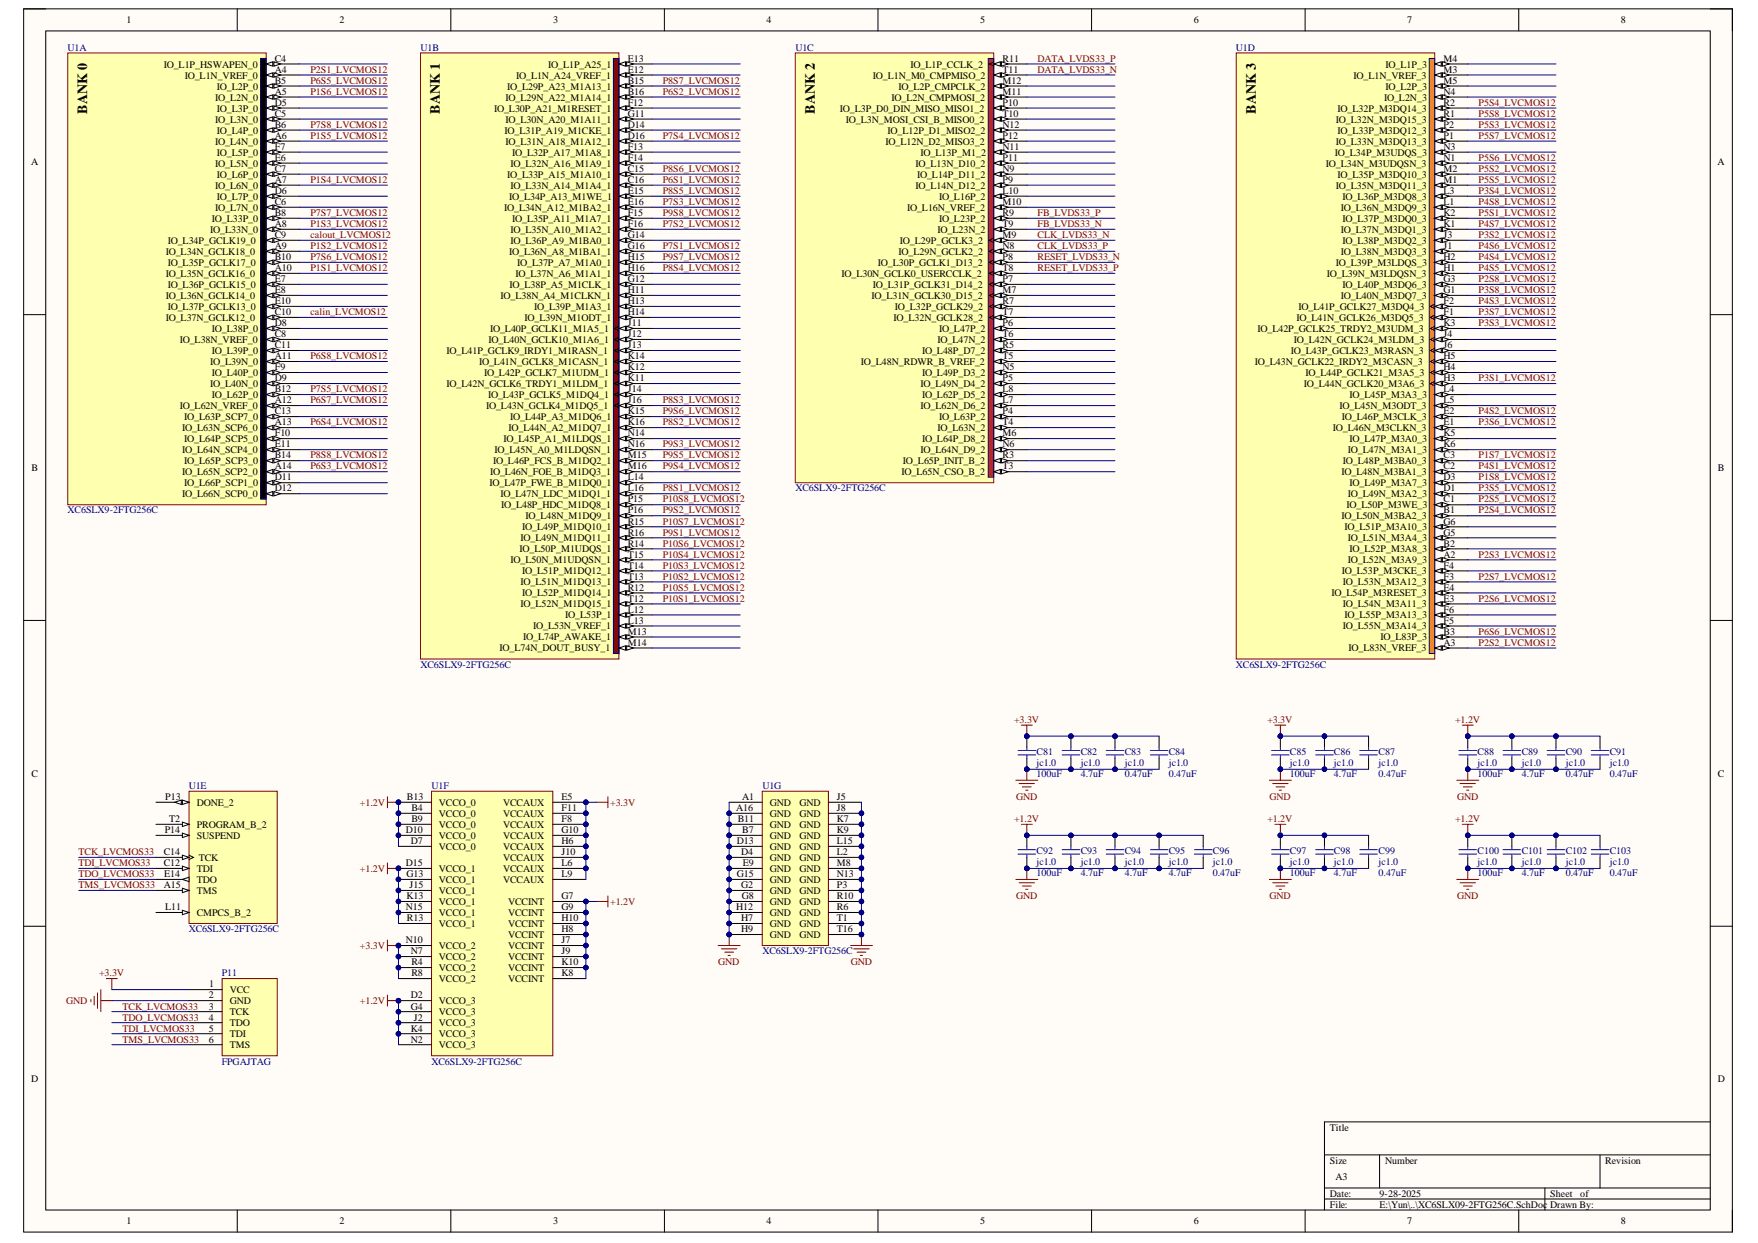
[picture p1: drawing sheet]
<svg xmlns="http://www.w3.org/2000/svg" width="297mm" height="210mm" viewBox="0 0 297 210" stroke-linecap="round" stroke-linejoin="round" font-family="sans-serif">
<defs><g id="words">
<g font-size="2.4">
<text x="14.7" y="19.2" transform="rotate(-90 14.7 19.2)">BANK 0</text>
<text x="74.3" y="19.2" transform="rotate(-90 74.3 19.2)">BANK 1</text>
<text x="137.7" y="19.2" transform="rotate(-90 137.7 19.2)">BANK 2</text>
<text x="212.2" y="19.2" transform="rotate(-90 212.2 19.2)">BANK 3</text>
</g>
<g font-size="1.7">
<text x="21.4" y="3.9">1</text>
<text x="57.3" y="3.9">2</text>
<text x="93.5" y="3.9">3</text>
<text x="129.5" y="3.9">4</text>
<text x="165.6" y="3.9">5</text>
<text x="201.7" y="3.9">6</text>
<text x="237.7" y="3.9">7</text>
<text x="273.9" y="3.9">8</text>
<text x="27.7" y="11.4">IO_L1P_HSWAPEN_0</text>
<text x="46.4" y="10.5">C4</text>
<text x="92.6" y="11.4">IO_L1P_A25_1</text>
<text x="106.1" y="10.5">E13</text>
<text x="153.8" y="11.4">IO_L1P_CCLK_2</text>
<text x="169.4" y="10.5">R11</text>
<text x="234.1" y="11.4">IO_L1P_3</text>
<text x="243.9" y="10.5">M4</text>
<text x="31.2" y="13.3">IO_L1N_VREF_0</text>
<text x="36.4" y="17">IO_L2N_0</text>
<text x="36.6" y="15.1">IO_L2P_0</text>
<text x="46.4" y="12.3">A4</text>
<text x="46.4" y="14.2">B5</text>
<text x="46.4" y="16.1">A5</text>
<text x="46.4" y="17.9">D5</text>
<text x="85.4" y="17">IO_L29N_A22_M1A14_1</text>
<text x="85.7" y="15.1">IO_L29P_A23_M1A13_1</text>
<text x="87.2" y="13.3">IO_L1N_A24_VREF_1</text>
<text x="106.1" y="12.3">E12</text>
<text x="106.1" y="14.2">B15</text>
<text x="106.1" y="16.1">B16</text>
<text x="106.1" y="17.9">F12</text>
<text x="147.5" y="13.3">IO_L1N_M0_CMPMISO_2</text>
<text x="150.6" y="17">IO_L2N_CMPMOSI_2</text>
<text x="151.8" y="15.1">IO_L2P_CMPCLK_2</text>
<text x="169.4" y="12.3">T11</text>
<text x="169.4" y="14.2">M12</text>
<text x="169.4" y="16.1">M11</text>
<text x="169.4" y="17.9">P10</text>
<text x="228.7" y="13.3">IO_L1N_VREF_3</text>
<text x="233.9" y="17">IO_L2N_3</text>
<text x="234.1" y="15.1">IO_L2P_3</text>
<text x="243.9" y="12.3">M3</text>
<text x="243.9" y="14.2">M5</text>
<text x="243.9" y="16.1">N4</text>
<text x="243.9" y="17.9">R2</text>
<text x="36.4" y="20.7">IO_L3N_0</text>
<text x="36.6" y="18.8">IO_L3P_0</text>
<text x="36.6" y="22.6">IO_L4P_0</text>
<text x="46.4" y="19.8">C5</text>
<text x="46.4" y="21.6">B6</text>
<text x="46.4" y="23.5">A6</text>
<text x="83.5" y="18.8">IO_L30P_A21_M1RESET_1</text>
<text x="85.3" y="22.6">IO_L31P_A19_M1CKE_1</text>
<text x="85.4" y="20.7">IO_L30N_A20_M1A11_1</text>
<text x="106.1" y="19.8">G11</text>
<text x="106.1" y="21.6">D14</text>
<text x="106.1" y="23.5">D16</text>
<text x="141.9" y="18.8">IO_L3P_D0_DIN_MISO_MISO1_2</text>
<text x="142.9" y="20.7">IO_L3N_MOSI_CSI_B_MISO0_2</text>
<text x="150" y="22.6">IO_L12P_D1_MISO2_2</text>
<text x="169.4" y="19.8">T10</text>
<text x="169.4" y="21.6">N12</text>
<text x="169.4" y="23.5">P12</text>
<text x="225.7" y="20.7">IO_L32N_M3DQ15_3</text>
<text x="226" y="18.8">IO_L32P_M3DQ14_3</text>
<text x="226" y="22.6">IO_L33P_M3DQ12_3</text>
<text x="243.9" y="19.8">R1</text>
<text x="243.9" y="21.6">P2</text>
<text x="243.9" y="23.5">P1</text>
<text x="5.2" y="27.9">A</text>
<text x="36.4" y="24.4">IO_L4N_0</text>
<text x="36.4" y="28.1">IO_L5N_0</text>
<text x="36.6" y="26.3">IO_L5P_0</text>
<text x="36.6" y="30">IO_L6P_0</text>
<text x="46.4" y="25.3">F7</text>
<text x="46.4" y="27.2">E6</text>
<text x="46.4" y="29.1">C7</text>
<text x="85.4" y="24.4">IO_L31N_A18_M1A12_1</text>
<text x="85.7" y="30">IO_L33P_A15_M1A10_1</text>
<text x="86.3" y="28.1">IO_L32N_A16_M1A9_1</text>
<text x="86.5" y="26.3">IO_L32P_A17_M1A8_1</text>
<text x="106.1" y="25.3">F13</text>
<text x="106.1" y="27.2">F14</text>
<text x="106.1" y="29.1">C15</text>
<text x="149.6" y="24.4">IO_L12N_D2_MISO3_2</text>
<text x="154.7" y="28.1">IO_L13N_D10_2</text>
<text x="154.9" y="30">IO_L14P_D11_2</text>
<text x="155.5" y="26.3">IO_L13P_M1_2</text>
<text x="169.4" y="25.3">N11</text>
<text x="169.4" y="27.2">P11</text>
<text x="169.4" y="29.1">N9</text>
<text x="224" y="28.1">IO_L34N_M3UDQSN_3</text>
<text x="225.6" y="26.3">IO_L34P_M3UDQS_3</text>
<text x="225.7" y="24.4">IO_L33N_M3DQ13_3</text>
<text x="226" y="30">IO_L35P_M3DQ10_3</text>
<text x="243.9" y="25.3">N3</text>
<text x="243.9" y="27.2">N1</text>
<text x="243.9" y="29.1">M2</text>
<text x="290.2" y="27.9">A</text>
<text x="36.4" y="31.9">IO_L6N_0</text>
<text x="36.4" y="35.6">IO_L7N_0</text>
<text x="36.6" y="33.7">IO_L7P_0</text>
<text x="46.4" y="30.9">A7</text>
<text x="46.4" y="32.8">D6</text>
<text x="46.4" y="34.6">C6</text>
<text x="85.2" y="35.6">IO_L34N_A12_M1BA2_1</text>
<text x="86" y="33.7">IO_L34P_A13_M1WE_1</text>
<text x="86.3" y="31.9">IO_L33N_A14_M1A4_1</text>
<text x="106.1" y="30.9">C16</text>
<text x="106.1" y="32.8">E15</text>
<text x="106.1" y="34.6">E16</text>
<text x="153.3" y="35.6">IO_L16N_VREF_2</text>
<text x="154.7" y="31.9">IO_L14N_D12_2</text>
<text x="158.7" y="33.7">IO_L16P_2</text>
<text x="169.4" y="30.9">P9</text>
<text x="169.4" y="32.8">L10</text>
<text x="169.4" y="34.6">M10</text>
<text x="225.7" y="31.9">IO_L35N_M3DQ11_3</text>
<text x="226.6" y="35.6">IO_L36N_M3DQ9_3</text>
<text x="226.8" y="33.7">IO_L36P_M3DQ8_3</text>
<text x="243.9" y="30.9">M1</text>
<text x="243.9" y="32.8">L3</text>
<text x="243.9" y="34.6">L1</text>
<text x="28.3" y="41.1">IO_L34P_GCLK19_0</text>
<text x="35.5" y="39.3">IO_L33N_0</text>
<text x="35.8" y="37.4">IO_L33P_0</text>
<text x="46.4" y="36.5">B8</text>
<text x="46.4" y="38.4">A8</text>
<text x="46.4" y="40.2">C9</text>
<text x="86.3" y="39.3">IO_L35N_A10_M1A2_1</text>
<text x="86.3" y="41.1">IO_L36P_A9_M1BA0_1</text>
<text x="86.5" y="37.4">IO_L35P_A11_M1A7_1</text>
<text x="106.1" y="36.5">F15</text>
<text x="106.1" y="38.4">F16</text>
<text x="106.1" y="40.2">G14</text>
<text x="152.1" y="41.1">IO_L29P_GCLK3_2</text>
<text x="158.4" y="39.3">IO_L23N_2</text>
<text x="158.7" y="37.4">IO_L23P_2</text>
<text x="169.4" y="36.5">R9</text>
<text x="169.4" y="38.4">T9</text>
<text x="169.4" y="40.2">M9</text>
<text x="226.6" y="39.3">IO_L37N_M3DQ1_3</text>
<text x="226.8" y="37.4">IO_L37P_M3DQ0_3</text>
<text x="226.8" y="41.1">IO_L38P_M3DQ2_3</text>
<text x="243.9" y="36.5">K2</text>
<text x="243.9" y="38.4">K1</text>
<text x="243.9" y="40.2">J3</text>
<text x="28" y="43">IO_L34N_GCLK18_0</text>
<text x="28" y="46.7">IO_L35N_GCLK16_0</text>
<text x="28.3" y="44.9">IO_L35P_GCLK17_0</text>
<text x="46.4" y="42.1">A9</text>
<text x="46.4" y="43.9">B10</text>
<text x="46.4" y="45.8">A10</text>
<text x="46.4" y="47.7">E7</text>
<text x="86" y="43">IO_L36N_A8_M1BA1_1</text>
<text x="87.1" y="46.7">IO_L37N_A6_M1A1_1</text>
<text x="87.4" y="44.9">IO_L37P_A7_M1A0_1</text>
<text x="106.1" y="42.1">G16</text>
<text x="106.1" y="43.9">H15</text>
<text x="106.1" y="45.8">H16</text>
<text x="106.1" y="47.7">G12</text>
<text x="142.2" y="46.7">IO_L30N_GCLK0_USERCCLK_2</text>
<text x="148.3" y="44.9">IO_L30P_GCLK1_D13_2</text>
<text x="151.8" y="43">IO_L29N_GCLK2_2</text>
<text x="169.4" y="42.1">N8</text>
<text x="169.4" y="43.9">P8</text>
<text x="169.4" y="45.8">T8</text>
<text x="169.4" y="47.7">P7</text>
<text x="224.2" y="46.7">IO_L39N_M3LDQSN_3</text>
<text x="225.7" y="44.9">IO_L39P_M3LDQS_3</text>
<text x="226.6" y="43">IO_L38N_M3DQ3_3</text>
<text x="243.9" y="42.1">J1</text>
<text x="243.9" y="43.9">H2</text>
<text x="243.9" y="45.8">H1</text>
<text x="243.9" y="47.7">G3</text>
<text x="28" y="50.4">IO_L36N_GCLK14_0</text>
<text x="28.3" y="48.6">IO_L36P_GCLK15_0</text>
<text x="28.3" y="52.3">IO_L37P_GCLK13_0</text>
<text x="46.4" y="49.5">E8</text>
<text x="46.4" y="51.4">E10</text>
<text x="46.4" y="53.2">C10</text>
<text x="84.6" y="50.4">IO_L38N_A4_M1CLKN_1</text>
<text x="86.1" y="48.6">IO_L38P_A5_M1CLK_1</text>
<text x="90.2" y="52.3">IO_L39P_M1A3_1</text>
<text x="106.1" y="49.5">H11</text>
<text x="106.1" y="51.4">H13</text>
<text x="106.1" y="53.2">H14</text>
<text x="147.2" y="50.4">IO_L31N_GCLK30_D15_2</text>
<text x="147.5" y="48.6">IO_L31P_GCLK31_D14_2</text>
<text x="151.2" y="52.3">IO_L32P_GCLK29_2</text>
<text x="169.4" y="49.5">M7</text>
<text x="169.4" y="51.4">R7</text>
<text x="169.4" y="53.2">T7</text>
<text x="219.4" y="52.3">IO_L41P_GCLK27_M3DQ4_3</text>
<text x="226.6" y="50.4">IO_L40N_M3DQ7_3</text>
<text x="226.8" y="48.6">IO_L40P_M3DQ6_3</text>
<text x="243.9" y="49.5">G1</text>
<text x="243.9" y="51.4">F2</text>
<text x="243.9" y="53.2">F1</text>
<text x="28" y="54.2">IO_L37N_GCLK12_0</text>
<text x="30.4" y="57.9">IO_L38N_VREF_0</text>
<text x="35.8" y="56">IO_L38P_0</text>
<text x="35.8" y="59.7">IO_L39P_0</text>
<text x="46.4" y="55.1">D8</text>
<text x="46.4" y="56.9">C8</text>
<text x="46.4" y="58.8">C11</text>
<text x="75.4" y="59.7">IO_L41P_GCLK9_IRDY1_M1RASN_1</text>
<text x="82.5" y="57.9">IO_L40N_GCLK10_M1A6_1</text>
<text x="82.8" y="56">IO_L40P_GCLK11_M1A5_1</text>
<text x="88.6" y="54.2">IO_L39N_M1ODT_1</text>
<text x="106.1" y="55.1">J11</text>
<text x="106.1" y="56.9">J12</text>
<text x="106.1" y="58.8">J13</text>
<text x="151" y="54.2">IO_L32N_GCLK28_2</text>
<text x="155.8" y="59.7">IO_L48P_D7_2</text>
<text x="158.4" y="57.9">IO_L47N_2</text>
<text x="158.7" y="56">IO_L47P_2</text>
<text x="169.4" y="55.1">P6</text>
<text x="169.4" y="56.9">T6</text>
<text x="169.4" y="58.8">R5</text>
<text x="212.5" y="56">IO_L42P_GCLK25_TRDY2_M3UDM_3</text>
<text x="218.1" y="59.7">IO_L43P_GCLK23_M3RASN_3</text>
<text x="218.6" y="57.9">IO_L42N_GCLK24_M3LDM_3</text>
<text x="219.1" y="54.2">IO_L41N_GCLK26_M3DQ5_3</text>
<text x="243.9" y="55.1">K3</text>
<text x="243.9" y="56.9">J4</text>
<text x="243.9" y="58.8">J6</text>
<text x="35.5" y="61.6">IO_L39N_0</text>
<text x="35.5" y="65.3">IO_L40N_0</text>
<text x="35.8" y="63.5">IO_L40P_0</text>
<text x="46.4" y="60.7">A11</text>
<text x="46.4" y="62.5">F9</text>
<text x="46.4" y="64.4">D9</text>
<text x="75.4" y="65.3">IO_L42N_GCLK6_TRDY1_M1LDM_1</text>
<text x="80.9" y="61.6">IO_L41N_GCLK8_M1CASN_1</text>
<text x="81.8" y="63.5">IO_L42P_GCLK7_M1UDM_1</text>
<text x="106.1" y="60.7">K14</text>
<text x="106.1" y="62.5">K12</text>
<text x="106.1" y="64.4">K11</text>
<text x="145.5" y="61.6">IO_L48N_RDWR_B_VREF_2</text>
<text x="155.5" y="65.3">IO_L49N_D4_2</text>
<text x="155.8" y="63.5">IO_L49P_D3_2</text>
<text x="169.4" y="60.7">T5</text>
<text x="169.4" y="62.5">N5</text>
<text x="169.4" y="64.4">P5</text>
<text x="212" y="61.6">IO_L43N_GCLK22_IRDY2_M3CASN_3</text>
<text x="220.3" y="65.3">IO_L44N_GCLK20_M3A6_3</text>
<text x="220.6" y="63.5">IO_L44P_GCLK21_M3A5_3</text>
<text x="243.9" y="60.7">H5</text>
<text x="243.9" y="62.5">H4</text>
<text x="243.9" y="64.4">H3</text>
<text x="30.4" y="69">IO_L62N_VREF_0</text>
<text x="31.1" y="70.9">IO_L63P_SCP7_0</text>
<text x="35.8" y="67.2">IO_L62P_0</text>
<text x="46.4" y="66.2">B12</text>
<text x="46.4" y="68.1">A12</text>
<text x="46.4" y="70">C13</text>
<text x="46.4" y="71.8">A13</text>
<text x="82.1" y="69">IO_L43N_GCLK4_M1DQ5_1</text>
<text x="82.5" y="67.2">IO_L43P_GCLK5_M1DQ4_1</text>
<text x="86.2" y="70.9">IO_L44P_A3_M1DQ6_1</text>
<text x="106.1" y="66.2">J14</text>
<text x="106.1" y="68.1">J16</text>
<text x="106.1" y="70">K15</text>
<text x="106.1" y="71.8">K16</text>
<text x="155.5" y="69">IO_L62N_D6_2</text>
<text x="155.8" y="67.2">IO_L62P_D5_2</text>
<text x="158.7" y="70.9">IO_L63P_2</text>
<text x="169.4" y="66.2">L8</text>
<text x="169.4" y="68.1">L7</text>
<text x="169.4" y="70">P4</text>
<text x="169.4" y="71.8">T4</text>
<text x="226.3" y="69">IO_L45N_M3ODT_3</text>
<text x="226.7" y="70.9">IO_L46P_M3CLK_3</text>
<text x="228" y="67.2">IO_L45P_M3A3_3</text>
<text x="243.9" y="66.2">L4</text>
<text x="243.9" y="68.1">L5</text>
<text x="243.9" y="70">E2</text>
<text x="243.9" y="71.8">E1</text>
<text x="30.8" y="72.7">IO_L63N_SCP6_0</text>
<text x="30.8" y="76.5">IO_L64N_SCP4_0</text>
<text x="31.1" y="74.6">IO_L64P_SCP5_0</text>
<text x="46.4" y="73.7">F10</text>
<text x="46.4" y="75.5">E11</text>
<text x="46.4" y="77.4">B14</text>
<text x="83.6" y="76.5">IO_L45N_A0_M1LDQSN_1</text>
<text x="85.1" y="74.6">IO_L45P_A1_M1LDQS_1</text>
<text x="85.9" y="72.7">IO_L44N_A2_M1DQ7_1</text>
<text x="106.1" y="73.7">N14</text>
<text x="106.1" y="75.5">N16</text>
<text x="106.1" y="77.4">M15</text>
<text x="155.5" y="76.5">IO_L64N_D9_2</text>
<text x="155.8" y="74.6">IO_L64P_D8_2</text>
<text x="158.4" y="72.7">IO_L63N_2</text>
<text x="169.4" y="73.7">M6</text>
<text x="169.4" y="75.5">N6</text>
<text x="169.4" y="77.4">R3</text>
<text x="225.2" y="72.7">IO_L46N_M3CLKN_3</text>
<text x="227.8" y="76.5">IO_L47N_M3A1_3</text>
<text x="228" y="74.6">IO_L47P_M3A0_3</text>
<text x="243.9" y="73.7">K5</text>
<text x="243.9" y="75.5">K6</text>
<text x="243.9" y="77.4">C3</text>
<text x="5.3" y="79.5">B</text>
<text x="30.8" y="80.2">IO_L65N_SCP2_0</text>
<text x="30.8" y="83.9">IO_L66N_SCP0_0</text>
<text x="31.1" y="78.3">IO_L65P_SCP3_0</text>
<text x="31.1" y="82">IO_L66P_SCP1_0</text>
<text x="46.4" y="79.3">A14</text>
<text x="46.4" y="81.1">D11</text>
<text x="46.4" y="83">D12</text>
<text x="82.7" y="82">IO_L47P_FWE_B_M1DQ0_1</text>
<text x="82.8" y="80.2">IO_L46N_FOE_B_M1DQ3_1</text>
<text x="83.3" y="78.3">IO_L46P_FCS_B_M1DQ2_1</text>
<text x="84.6" y="83.9">IO_L47N_LDC_M1DQ1_1</text>
<text x="106.1" y="79.3">M16</text>
<text x="106.1" y="81.1">L14</text>
<text x="106.1" y="83">L16</text>
<text x="152.3" y="80.2">IO_L65N_CSO_B_2</text>
<text x="152.6" y="78.3">IO_L65P_INIT_B_2</text>
<text x="169.4" y="79.3">T3</text>
<text x="226.7" y="80.2">IO_L48N_M3BA1_3</text>
<text x="226.9" y="78.3">IO_L48P_M3BA0_3</text>
<text x="227.8" y="83.9">IO_L49N_M3A2_3</text>
<text x="228" y="82">IO_L49P_M3A7_3</text>
<text x="243.9" y="79.3">C2</text>
<text x="243.9" y="81.1">D3</text>
<text x="243.9" y="83">D1</text>
<text x="290.3" y="79.5">B</text>
<text x="84.7" y="85.8">IO_L48P_HDC_M1DQ8_1</text>
<text x="88.2" y="89.6">IO_L49P_M1DQ10_1</text>
<text x="88.8" y="87.7">IO_L48N_M1DQ9_1</text>
<text x="106.1" y="84.8">P15</text>
<text x="106.1" y="86.7">P16</text>
<text x="106.1" y="88.6">R15</text>
<text x="226.7" y="87.7">IO_L50N_M3BA2_3</text>
<text x="227.2" y="89.6">IO_L51P_M3A10_3</text>
<text x="227.5" y="85.8">IO_L50P_M3WE_3</text>
<text x="243.9" y="84.8">C1</text>
<text x="243.9" y="86.7">B1</text>
<text x="243.9" y="88.6">G6</text>
<text x="86.3" y="95.1">IO_L50N_M1UDQSN_1</text>
<text x="87.8" y="93.3">IO_L50P_M1UDQS_1</text>
<text x="88" y="91.4">IO_L49N_M1DQ11_1</text>
<text x="106.1" y="90.5">R16</text>
<text x="106.1" y="92.4">R14</text>
<text x="106.1" y="94.2">T15</text>
<text x="227.8" y="91.4">IO_L51N_M3A4_3</text>
<text x="227.8" y="95.1">IO_L52N_M3A9_3</text>
<text x="228" y="93.3">IO_L52P_M3A8_3</text>
<text x="243.9" y="90.5">G5</text>
<text x="243.9" y="92.4">B2</text>
<text x="243.9" y="94.2">A2</text>
<text x="88" y="98.9">IO_L51N_M1DQ13_1</text>
<text x="88.2" y="97">IO_L51P_M1DQ12_1</text>
<text x="88.2" y="100.7">IO_L52P_M1DQ14_1</text>
<text x="106.1" y="96.1">T14</text>
<text x="106.1" y="97.9">T13</text>
<text x="106.1" y="99.8">R12</text>
<text x="106.1" y="101.6">T12</text>
<text x="225" y="100.7">IO_L54P_M3RESET_3</text>
<text x="226.7" y="97">IO_L53P_M3CKE_3</text>
<text x="226.9" y="98.9">IO_L53N_M3A12_3</text>
<text x="243.9" y="96.1">F4</text>
<text x="243.9" y="97.9">F3</text>
<text x="243.9" y="99.8">E4</text>
<text x="243.9" y="101.6">E3</text>
<text x="88" y="102.6">IO_L52N_M1DQ15_1</text>
<text x="90.1" y="106.3">IO_L53N_VREF_1</text>
<text x="95.5" y="104.4">IO_L53P_1</text>
<text x="106.1" y="103.5">L12</text>
<text x="106.1" y="105.4">L13</text>
<text x="106.1" y="107.2">M13</text>
<text x="226.9" y="102.6">IO_L54N_M3A11_3</text>
<text x="226.9" y="106.3">IO_L55N_M3A14_3</text>
<text x="227.2" y="104.4">IO_L55P_M3A13_3</text>
<text x="243.9" y="103.5">F6</text>
<text x="243.9" y="105.4">F5</text>
<text x="243.9" y="107.2">B3</text>
<text x="84.4" y="110">IO_L74N_DOUT_BUSY_1</text>
<text x="88.4" y="108.2">IO_L74P_AWAKE_1</text>
<text x="106.1" y="109.1">M14</text>
<text x="227.8" y="110">IO_L83N_VREF_3</text>
<text x="233.3" y="108.2">IO_L83P_3</text>
<text x="243.9" y="109.1">A3</text>
<text x="5.3" y="131.1">C</text>
<text x="290.3" y="131.1">C</text>
<text x="27.9" y="135.1">P13</text>
<text x="33.2" y="136">DONE_2</text>
<text x="68.8" y="135.1">B13</text>
<text x="69.5" y="137">B4</text>
<text x="74.2" y="136">VCCO_0</text>
<text x="74.2" y="137.9">VCCO_0</text>
<text x="85" y="136">VCCAUX</text>
<text x="85" y="137.9">VCCAUX</text>
<text x="94.9" y="135.1">E5</text>
<text x="94.9" y="137">F11</text>
<text x="124.4" y="137">A16</text>
<text x="125.4" y="135.1">A1</text>
<text x="130.1" y="136">GND</text>
<text x="130.1" y="137.9">GND</text>
<text x="135.1" y="136">GND</text>
<text x="135.1" y="137.9">GND</text>
<text x="141.4" y="135.1">J5</text>
<text x="141.4" y="137">J8</text>
<text x="27.8" y="140.7">P14</text>
<text x="28.6" y="138.8">T2</text>
<text x="33.2" y="139.8">PROGRAM_B_2</text>
<text x="33.2" y="141.6">SUSPEND</text>
<text x="68.6" y="140.7">D10</text>
<text x="69.4" y="142.5">D7</text>
<text x="69.5" y="138.8">B9</text>
<text x="74.2" y="139.8">VCCO_0</text>
<text x="74.2" y="141.6">VCCO_0</text>
<text x="74.2" y="143.5">VCCO_0</text>
<text x="85" y="139.8">VCCAUX</text>
<text x="85" y="141.6">VCCAUX</text>
<text x="85" y="143.5">VCCAUX</text>
<text x="94.9" y="138.8">F8</text>
<text x="94.9" y="140.7">G10</text>
<text x="94.9" y="142.5">H6</text>
<text x="124.5" y="142.5">D13</text>
<text x="124.7" y="138.8">B11</text>
<text x="125.4" y="140.7">B7</text>
<text x="130.1" y="139.8">GND</text>
<text x="130.1" y="141.6">GND</text>
<text x="130.1" y="143.5">GND</text>
<text x="135.1" y="139.8">GND</text>
<text x="135.1" y="141.6">GND</text>
<text x="135.1" y="143.5">GND</text>
<text x="141.4" y="138.8">K7</text>
<text x="141.4" y="140.7">K9</text>
<text x="141.4" y="142.5">L15</text>
<text x="27.7" y="144.4">C14</text>
<text x="27.7" y="146.3">C12</text>
<text x="27.7" y="150">A15</text>
<text x="27.7" y="148.1">E14</text>
<text x="33.2" y="147.2">TDI</text>
<text x="33.2" y="149">TDO</text>
<text x="33.6" y="145.3">TCK</text>
<text x="68.6" y="146.3">D15</text>
<text x="68.7" y="148.1">G13</text>
<text x="69.2" y="150">J15</text>
<text x="74.2" y="147.2">VCCO_1</text>
<text x="74.2" y="149">VCCO_1</text>
<text x="85" y="145.3">VCCAUX</text>
<text x="85" y="147.2">VCCAUX</text>
<text x="85" y="149">VCCAUX</text>
<text x="94.9" y="144.4">J10</text>
<text x="94.9" y="146.3">L6</text>
<text x="94.9" y="148.1">L9</text>
<text x="124.5" y="148.1">G15</text>
<text x="125.3" y="144.4">D4</text>
<text x="125.3" y="150">G2</text>
<text x="125.5" y="146.3">E9</text>
<text x="130.1" y="145.3">GND</text>
<text x="130.1" y="147.2">GND</text>
<text x="130.1" y="149">GND</text>
<text x="135.1" y="145.3">GND</text>
<text x="135.1" y="147.2">GND</text>
<text x="135.1" y="149">GND</text>
<text x="141.4" y="144.4">L2</text>
<text x="141.4" y="146.3">M8</text>
<text x="141.4" y="148.1">N13</text>
<text x="141.4" y="150">P3</text>
<text x="27.9" y="153.7">L11</text>
<text x="33.2" y="154.6">CMPCS_B_2</text>
<text x="33.2" y="150.9">TMS</text>
<text x="68.6" y="153.7">N15</text>
<text x="68.7" y="151.8">K13</text>
<text x="68.8" y="155.6">R13</text>
<text x="74.2" y="150.9">VCCO_1</text>
<text x="74.2" y="152.8">VCCO_1</text>
<text x="74.2" y="154.6">VCCO_1</text>
<text x="85.8" y="152.8">VCCINT</text>
<text x="85.8" y="154.6">VCCINT</text>
<text x="94.9" y="151.8">G7</text>
<text x="94.9" y="153.7">G9</text>
<text x="94.9" y="155.6">H10</text>
<text x="124.4" y="153.7">H12</text>
<text x="125.3" y="155.6">H7</text>
<text x="125.3" y="151.8">G8</text>
<text x="130.1" y="150.9">GND</text>
<text x="130.1" y="152.8">GND</text>
<text x="130.1" y="154.6">GND</text>
<text x="135.1" y="150.9">GND</text>
<text x="135.1" y="152.8">GND</text>
<text x="135.1" y="154.6">GND</text>
<text x="141.4" y="151.8">R10</text>
<text x="141.4" y="153.7">R6</text>
<text x="141.4" y="155.6">T1</text>
<text x="68.6" y="159.3">N10</text>
<text x="69.4" y="161.1">N7</text>
<text x="74.2" y="156.5">VCCO_1</text>
<text x="74.2" y="160.2">VCCO_2</text>
<text x="85.8" y="156.5">VCCINT</text>
<text x="85.8" y="158.3">VCCINT</text>
<text x="85.8" y="160.2">VCCINT</text>
<text x="94.9" y="157.4">H8</text>
<text x="94.9" y="159.3">J7</text>
<text x="94.9" y="161.1">J9</text>
<text x="125.3" y="157.4">H9</text>
<text x="130.1" y="156.5">GND</text>
<text x="130.1" y="158.3">GND</text>
<text x="135.1" y="156.5">GND</text>
<text x="135.1" y="158.3">GND</text>
<text x="141.4" y="157.4">T16</text>
<text x="35.4" y="166.7">1</text>
<text x="38.8" y="167.6">VCC</text>
<text x="69.5" y="163">R4</text>
<text x="69.5" y="164.9">R8</text>
<text x="74.2" y="162.1">VCCO_2</text>
<text x="74.2" y="163.9">VCCO_2</text>
<text x="74.2" y="165.8">VCCO_2</text>
<text x="85.8" y="162.1">VCCINT</text>
<text x="85.8" y="163.9">VCCINT</text>
<text x="85.8" y="165.8">VCCINT</text>
<text x="94.9" y="163">K10</text>
<text x="94.9" y="164.9">K8</text>
<text x="35.3" y="168.6">2</text>
<text x="35.3" y="170.5">3</text>
<text x="35.3" y="172.4">4</text>
<text x="38.8" y="169.5">GND</text>
<text x="38.8" y="171.4">TCK</text>
<text x="38.8" y="173.3">TDO</text>
<text x="69.4" y="168.6">D2</text>
<text x="69.4" y="170.5">G4</text>
<text x="69.9" y="172.4">J2</text>
<text x="74.2" y="169.5">VCCO_3</text>
<text x="74.2" y="171.4">VCCO_3</text>
<text x="74.2" y="173.3">VCCO_3</text>
<text x="35.3" y="174.2">5</text>
<text x="35.3" y="176.1">6</text>
<text x="38.8" y="175.2">TDI</text>
<text x="38.8" y="177">TMS</text>
<text x="69.4" y="174.2">K4</text>
<text x="69.4" y="176.1">N2</text>
<text x="74.2" y="175.2">VCCO_3</text>
<text x="74.2" y="177">VCCO_3</text>
<text x="5.2" y="182.8">D</text>
<text x="290.3" y="182.8">D</text>
<text x="224.7" y="191">Title</text>
<text x="224.7" y="196.5">Size</text>
<text x="234" y="196.5">Number</text>
<text x="271.2" y="196.5">Revision</text>
<text x="224.7" y="202.1">Date:</text>
<text x="224.7" y="204">File:</text>
<text x="225.6" y="199.3">A3</text>
<text x="233.1" y="202.1">9-28-2025</text>
<text x="233.1" y="204">E:\Yun\..\XC6SLX09-2FTG256C.SchDoc</text>
<text x="261.9" y="202.1">Sheet</text>
<text x="261.9" y="204">Drawn By:</text>
<text x="267" y="202.1">of</text>
<text x="21.4" y="206.8">1</text>
<text x="57.3" y="206.8">2</text>
<text x="93.5" y="206.8">3</text>
<text x="129.5" y="206.8">4</text>
<text x="165.6" y="206.8">5</text>
<text x="201.7" y="206.8">6</text>
<text x="237.7" y="206.8">7</text>
<text x="273.9" y="206.8">8</text>
</g>
<g font-size="1.7" fill="#000080">
<text x="11.4" y="8.6">U1A</text>
<text x="71" y="8.6">U1B</text>
<text x="134.4" y="8.6">U1C</text>
<text x="208.8" y="8.6">U1D</text>
<text x="134.4" y="83">XC6SLX9-2FTG256C</text>
<text x="11.4" y="86.7">XC6SLX9-2FTG256C</text>
<text x="71" y="112.8">XC6SLX9-2FTG256C</text>
<text x="208.8" y="112.8">XC6SLX9-2FTG256C</text>
<text x="175.2" y="131.2">100uF</text>
<text x="175.2" y="127.5">C81</text>
<text x="175.2" y="129.4">jc1.0</text>
<text x="182.6" y="131.2">4.7uF</text>
<text x="182.6" y="127.5">C82</text>
<text x="182.6" y="129.4">jc1.0</text>
<text x="190" y="131.2">0.47uF</text>
<text x="190" y="127.5">C83</text>
<text x="190" y="129.4">jc1.0</text>
<text x="197.5" y="131.2">0.47uF</text>
<text x="197.5" y="127.5">C84</text>
<text x="197.5" y="129.4">jc1.0</text>
<text x="218" y="131.2">100uF</text>
<text x="218" y="127.5">C85</text>
<text x="218" y="129.4">jc1.0</text>
<text x="225.4" y="131.2">4.7uF</text>
<text x="225.4" y="127.5">C86</text>
<text x="225.4" y="129.4">jc1.0</text>
<text x="232.9" y="131.2">0.47uF</text>
<text x="232.9" y="127.5">C87</text>
<text x="232.9" y="129.4">jc1.0</text>
<text x="249.7" y="131.2">100uF</text>
<text x="249.7" y="127.5">C88</text>
<text x="249.7" y="129.4">jc1.0</text>
<text x="257.1" y="131.2">4.7uF</text>
<text x="257.1" y="127.5">C89</text>
<text x="257.1" y="129.4">jc1.0</text>
<text x="264.6" y="131.2">0.47uF</text>
<text x="264.6" y="127.5">C90</text>
<text x="264.6" y="129.4">jc1.0</text>
<text x="272" y="131.2">0.47uF</text>
<text x="272" y="127.5">C91</text>
<text x="272" y="129.4">jc1.0</text>
<text x="31.9" y="133.2">U1E</text>
<text x="72.9" y="133.2">U1F</text>
<text x="128.8" y="133.2">U1G</text>
<text x="175.2" y="148">100uF</text>
<text x="175.2" y="144.2">C92</text>
<text x="175.2" y="146.1">jc1.0</text>
<text x="182.6" y="148">4.7uF</text>
<text x="182.6" y="144.2">C93</text>
<text x="182.6" y="146.1">jc1.0</text>
<text x="190" y="148">4.7uF</text>
<text x="190" y="144.2">C94</text>
<text x="190" y="146.1">jc1.0</text>
<text x="197.5" y="148">4.7uF</text>
<text x="197.5" y="144.2">C95</text>
<text x="197.5" y="146.1">jc1.0</text>
<text x="204.9" y="148">0.47uF</text>
<text x="204.9" y="144.2">C96</text>
<text x="204.9" y="146.1">jc1.0</text>
<text x="218" y="148">100uF</text>
<text x="218" y="144.2">C97</text>
<text x="218" y="146.1">jc1.0</text>
<text x="225.4" y="148">4.7uF</text>
<text x="225.4" y="144.2">C98</text>
<text x="225.4" y="146.1">jc1.0</text>
<text x="232.9" y="148">0.47uF</text>
<text x="232.9" y="144.2">C99</text>
<text x="232.9" y="146.1">jc1.0</text>
<text x="249.7" y="148">100uF</text>
<text x="249.7" y="144.2">C100</text>
<text x="249.7" y="146.1">jc1.0</text>
<text x="257.1" y="148">4.7uF</text>
<text x="257.1" y="144.2">C101</text>
<text x="257.1" y="146.1">jc1.0</text>
<text x="264.6" y="148">0.47uF</text>
<text x="264.6" y="144.2">C102</text>
<text x="264.6" y="146.1">jc1.0</text>
<text x="272" y="148">0.47uF</text>
<text x="272" y="144.2">C103</text>
<text x="272" y="146.1">jc1.0</text>
<text x="31.9" y="157.4">XC6SLX9-2FTG256C</text>
<text x="128.8" y="161.1">XC6SLX9-2FTG256C</text>
<text x="37.5" y="164.9">P11</text>
<text x="37.5" y="179.8">FPGAJTAG</text>
<text x="72.9" y="179.8">XC6SLX9-2FTG256C</text>
</g>
<g font-size="1.7" fill="#800000">
<text x="175.3" y="10.5">DATA_LVDS33_P</text>
<text x="52.4" y="16.1">P1S6_LVCMOS12</text>
<text x="52.4" y="12.3">P2S1_LVCMOS12</text>
<text x="52.4" y="14.2">P6S5_LVCMOS12</text>
<text x="112" y="16.1">P6S2_LVCMOS12</text>
<text x="112" y="14.2">P8S7_LVCMOS12</text>
<text x="175.3" y="12.3">DATA_LVDS33_N</text>
<text x="249.8" y="17.9">P5S4_LVCMOS12</text>
<text x="52.4" y="23.5">P1S5_LVCMOS12</text>
<text x="52.4" y="21.6">P7S8_LVCMOS12</text>
<text x="112" y="23.5">P7S4_LVCMOS12</text>
<text x="249.8" y="21.6">P5S3_LVCMOS12</text>
<text x="249.8" y="23.5">P5S7_LVCMOS12</text>
<text x="249.8" y="19.8">P5S8_LVCMOS12</text>
<text x="112" y="29.1">P8S6_LVCMOS12</text>
<text x="249.8" y="29.1">P5S2_LVCMOS12</text>
<text x="249.8" y="27.2">P5S6_LVCMOS12</text>
<text x="52.4" y="30.9">P1S4_LVCMOS12</text>
<text x="112" y="30.9">P6S1_LVCMOS12</text>
<text x="112" y="34.6">P7S3_LVCMOS12</text>
<text x="112" y="32.8">P8S5_LVCMOS12</text>
<text x="249.8" y="32.8">P3S4_LVCMOS12</text>
<text x="249.8" y="34.6">P4S8_LVCMOS12</text>
<text x="249.8" y="30.9">P5S5_LVCMOS12</text>
<text x="52.4" y="38.4">P1S3_LVCMOS12</text>
<text x="52.4" y="36.5">P7S7_LVCMOS12</text>
<text x="52.4" y="40.2">calout_LVCMOS12</text>
<text x="112" y="38.4">P7S2_LVCMOS12</text>
<text x="112" y="36.5">P9S8_LVCMOS12</text>
<text x="175.3" y="36.5">FB_LVDS33_P</text>
<text x="175.3" y="38.4">FB_LVDS33_N</text>
<text x="175.3" y="40.2">CLK_LVDS33_N</text>
<text x="249.8" y="40.2">P3S2_LVCMOS12</text>
<text x="249.8" y="38.4">P4S7_LVCMOS12</text>
<text x="249.8" y="36.5">P5S1_LVCMOS12</text>
<text x="52.4" y="45.8">P1S1_LVCMOS12</text>
<text x="52.4" y="42.1">P1S2_LVCMOS12</text>
<text x="52.4" y="43.9">P7S6_LVCMOS12</text>
<text x="112" y="42.1">P7S1_LVCMOS12</text>
<text x="112" y="45.8">P8S4_LVCMOS12</text>
<text x="112" y="43.9">P9S7_LVCMOS12</text>
<text x="175.3" y="45.8">RESET_LVDS33_P</text>
<text x="175.3" y="43.9">RESET_LVDS33_N</text>
<text x="175.3" y="42.1">CLK_LVDS33_P</text>
<text x="249.8" y="47.7">P2S8_LVCMOS12</text>
<text x="249.8" y="43.9">P4S4_LVCMOS12</text>
<text x="249.8" y="45.8">P4S5_LVCMOS12</text>
<text x="249.8" y="42.1">P4S6_LVCMOS12</text>
<text x="52.4" y="53.2">calin_LVCMOS12</text>
<text x="249.8" y="53.2">P3S7_LVCMOS12</text>
<text x="249.8" y="49.5">P3S8_LVCMOS12</text>
<text x="249.8" y="51.4">P4S3_LVCMOS12</text>
<text x="249.8" y="55.1">P3S3_LVCMOS12</text>
<text x="52.4" y="60.7">P6S8_LVCMOS12</text>
<text x="249.8" y="64.4">P3S1_LVCMOS12</text>
<text x="52.4" y="71.8">P6S4_LVCMOS12</text>
<text x="52.4" y="68.1">P6S7_LVCMOS12</text>
<text x="52.4" y="66.2">P7S5_LVCMOS12</text>
<text x="112" y="71.8">P8S2_LVCMOS12</text>
<text x="112" y="68.1">P8S3_LVCMOS12</text>
<text x="112" y="70">P9S6_LVCMOS12</text>
<text x="249.8" y="71.8">P3S6_LVCMOS12</text>
<text x="249.8" y="70">P4S2_LVCMOS12</text>
<text x="52.4" y="77.4">P8S8_LVCMOS12</text>
<text x="112" y="75.5">P9S3_LVCMOS12</text>
<text x="112" y="77.4">P9S5_LVCMOS12</text>
<text x="249.8" y="77.4">P1S7_LVCMOS12</text>
<text x="52.4" y="79.3">P6S3_LVCMOS12</text>
<text x="112" y="83">P8S1_LVCMOS12</text>
<text x="112" y="79.3">P9S4_LVCMOS12</text>
<text x="249.8" y="81.1">P1S8_LVCMOS12</text>
<text x="249.8" y="83">P3S5_LVCMOS12</text>
<text x="249.8" y="79.3">P4S1_LVCMOS12</text>
<text x="112" y="86.7">P9S2_LVCMOS12</text>
<text x="112" y="88.6">P10S7_LVCMOS12</text>
<text x="112" y="84.8">P10S8_LVCMOS12</text>
<text x="249.8" y="86.7">P2S4_LVCMOS12</text>
<text x="249.8" y="84.8">P2S5_LVCMOS12</text>
<text x="112" y="90.5">P9S1_LVCMOS12</text>
<text x="112" y="94.2">P10S4_LVCMOS12</text>
<text x="112" y="92.4">P10S6_LVCMOS12</text>
<text x="249.8" y="94.2">P2S3_LVCMOS12</text>
<text x="112" y="101.6">P10S1_LVCMOS12</text>
<text x="112" y="97.9">P10S2_LVCMOS12</text>
<text x="112" y="96.1">P10S3_LVCMOS12</text>
<text x="112" y="99.8">P10S5_LVCMOS12</text>
<text x="249.8" y="101.6">P2S6_LVCMOS12</text>
<text x="249.8" y="97.9">P2S7_LVCMOS12</text>
<text x="249.8" y="107.2">P6S6_LVCMOS12</text>
<text x="249.8" y="109.1">P2S2_LVCMOS12</text>
<text x="171.4" y="122.1">+3.3V</text>
<text x="214.1" y="122.1">+3.3V</text>
<text x="245.9" y="122.1">+1.2V</text>
<text x="60.8" y="136">+1.2V</text>
<text x="103.1" y="136">+3.3V</text>
<text x="171.7" y="135.1">GND</text>
<text x="214.5" y="135.1">GND</text>
<text x="246.2" y="135.1">GND</text>
<text x="171.4" y="138.8">+1.2V</text>
<text x="214.1" y="138.8">+1.2V</text>
<text x="245.9" y="138.8">+1.2V</text>
<text x="13.3" y="144.4">TCK_LVCMOS33</text>
<text x="13.3" y="150">TMS_LVCMOS33</text>
<text x="13.3" y="146.3">TDI_LVCMOS33</text>
<text x="13.3" y="148.1">TDO_LVCMOS33</text>
<text x="60.8" y="147.2">+1.2V</text>
<text x="103.1" y="152.8">+1.2V</text>
<text x="171.7" y="151.8">GND</text>
<text x="214.5" y="151.8">GND</text>
<text x="246.2" y="151.8">GND</text>
<text x="60.8" y="160.2">+3.3V</text>
<text x="16.7" y="164.9">+3.3V</text>
<text x="121.4" y="163">GND</text>
<text x="143.8" y="163">GND</text>
<text x="11.2" y="169.5">GND</text>
<text x="20.7" y="170.5">TCK_LVCMOS33</text>
<text x="20.7" y="172.4">TDO_LVCMOS33</text>
<text x="60.8" y="169.5">+1.2V</text>
<text x="20.7" y="174.2">TDI_LVCMOS33</text>
<text x="20.7" y="176.1">TMS_LVCMOS33</text>
</g>
</g></defs>
<path d="M4 1.5h288.7v206.6h-288.7z" fill-rule="evenodd" fill="#fffcf8"/>
<path d="M4 1.5h288.7v206.6h-288.7z" fill="none" stroke="#000" stroke-width=".17"/>
<path d="M7.7 5.2h281.3v199.1h-281.3z" fill-rule="evenodd" fill="#fffcf8"/>
<g fill="none" stroke="#000" stroke-width=".17">
<path d="M4 1.5h3.7M7.7 5.2h281.3v199.1h-281.3zM40.1 1.5v3.7M76.2 1.5v3.7M112.3 1.5v3.7M148.3 1.5v3.7M184.4 1.5v3.7M220.5 1.5v3.7M256.6 1.5v3.7M289 1.5h3.7v3.7M4 53.1h3.7M289 53.1h3.7"/>
<path d="M4 104.8h3.7M289 104.8h3.7M4 156.4h3.7M289 156.4h3.7M223.8 195h65.2M233.1 195v5.6M270.3 195v5.6M289 189.4h-65.2v14.9M40.1 204.3v3.8M76.2 204.3v3.8M112.3 204.3v3.8M148.3 204.3v3.8"/>
<path d="M184.4 204.3v3.8M220.5 204.3v3.8M223.8 200.6h65.2M223.8 202.5h65.2M256.6 204.3v3.8M261 200.6v3.7M292.7 204.3v3.8"/>
</g>
<path d="M100.9 152.2h1.8M102.7 151.3v1.9M121.3 159.7h3.8M123.2 157.8v1.9M121.9 160.2h2.6M122.5 160.8h1.5M123 161.3h.4" fill="none" stroke="#800000" stroke-width=".17"/>
<circle cx="123.2" cy="157.8" r=".37" fill="#000080"/>
<circle cx="123.2" cy="157.8" r=".37" fill="none" stroke="#000080" stroke-width=".17"/>
<path d="M143.7 159.7h3.7M145.6 157.8v1.9M144.2 160.2h2.7M144.8 160.8h1.5M145.4 161.3h.3" fill="none" stroke="#800000" stroke-width=".17"/>
<circle cx="145.6" cy="157.8" r=".37" fill="#000080"/>
<circle cx="145.6" cy="157.8" r=".37" fill="none" stroke="#000080" stroke-width=".17"/>
<path d="M65.5 135.5h1.8M65.5 134.5v1.9M100.9 135.5h1.8M102.7 134.5v1.9" fill="none" stroke="#800000" stroke-width=".17"/>
<circle cx="67.3" cy="135.5" r=".37" fill="#000080"/>
<circle cx="67.3" cy="135.5" r=".37" fill="none" stroke="#000080" stroke-width=".17"/>
<path d="M65.5 158.7v1.9M65.5 159.7h1.8" fill="none" stroke="#800000" stroke-width=".17"/>
<circle cx="67.3" cy="159.7" r=".37" fill="#000080"/>
<circle cx="67.3" cy="159.7" r=".37" fill="none" stroke="#000080" stroke-width=".17"/>
<circle cx="173.5" cy="146.6" r=".37" fill="#000080"/>
<circle cx="173.5" cy="146.6" r=".37" fill="none" stroke="#000080" stroke-width=".17"/>
<circle cx="173.5" cy="141.1" r=".37" fill="#000080"/>
<circle cx="173.5" cy="141.1" r=".37" fill="none" stroke="#000080" stroke-width=".17"/>
<path d="M173.5 144.8v1.9" fill="none" stroke="#000" stroke-width=".17"/>
<circle cx="173.5" cy="146.6" r=".37" fill="#000080"/>
<circle cx="173.5" cy="146.6" r=".37" fill="none" stroke="#000080" stroke-width=".17"/>
<path d="M173.5 141.1v1.8" fill="none" stroke="#000" stroke-width=".17"/>
<circle cx="173.5" cy="141.1" r=".37" fill="#000080"/>
<circle cx="173.5" cy="141.1" r=".37" fill="none" stroke="#000080" stroke-width=".17"/>
<path d="M172 143.5h3M172 144.2h3M173.5 142.9v.6M173.5 144.2v.6" fill="none" stroke="#00f" stroke-width=".17"/>
<circle cx="180.9" cy="146.6" r=".38" fill="#000080"/>
<circle cx="180.9" cy="146.6" r=".38" fill="none" stroke="#000080" stroke-width=".17"/>
<circle cx="180.9" cy="141.1" r=".37" fill="#000080"/>
<circle cx="180.9" cy="141.1" r=".37" fill="none" stroke="#000080" stroke-width=".17"/>
<path d="M180.9 144.8v1.9" fill="none" stroke="#000" stroke-width=".17"/>
<circle cx="180.9" cy="146.6" r=".38" fill="#000080"/>
<circle cx="180.9" cy="146.6" r=".38" fill="none" stroke="#000080" stroke-width=".17"/>
<path d="M180.9 141.1v1.8" fill="none" stroke="#000" stroke-width=".17"/>
<circle cx="180.9" cy="141.1" r=".37" fill="#000080"/>
<circle cx="180.9" cy="141.1" r=".37" fill="none" stroke="#000080" stroke-width=".17"/>
<path d="M179.5 143.5h2.9M179.5 144.2h2.9M180.9 142.9v.6M180.9 144.2v.6" fill="none" stroke="#00f" stroke-width=".17"/>
<circle cx="188.4" cy="146.6" r=".37" fill="#000080"/>
<circle cx="188.4" cy="146.6" r=".37" fill="none" stroke="#000080" stroke-width=".17"/>
<circle cx="188.4" cy="141.1" r=".37" fill="#000080"/>
<circle cx="188.4" cy="141.1" r=".37" fill="none" stroke="#000080" stroke-width=".17"/>
<path d="M188.4 144.8v1.9" fill="none" stroke="#000" stroke-width=".17"/>
<circle cx="188.4" cy="146.6" r=".37" fill="#000080"/>
<circle cx="188.4" cy="146.6" r=".37" fill="none" stroke="#000080" stroke-width=".17"/>
<path d="M188.4 141.1v1.8" fill="none" stroke="#000" stroke-width=".17"/>
<circle cx="188.4" cy="141.1" r=".37" fill="#000080"/>
<circle cx="188.4" cy="141.1" r=".37" fill="none" stroke="#000080" stroke-width=".17"/>
<path d="M186.9 143.5h3M186.9 144.2h3M188.4 142.9v.6M188.4 144.2v.6" fill="none" stroke="#00f" stroke-width=".17"/>
<circle cx="195.8" cy="146.6" r=".37" fill="#000080"/>
<circle cx="195.8" cy="146.6" r=".37" fill="none" stroke="#000080" stroke-width=".17"/>
<circle cx="195.8" cy="141.1" r=".37" fill="#000080"/>
<circle cx="195.8" cy="141.1" r=".37" fill="none" stroke="#000080" stroke-width=".17"/>
<path d="M195.8 144.8v1.9" fill="none" stroke="#000" stroke-width=".17"/>
<circle cx="195.8" cy="146.6" r=".37" fill="#000080"/>
<circle cx="195.8" cy="146.6" r=".37" fill="none" stroke="#000080" stroke-width=".17"/>
<path d="M195.8 141.1v1.8" fill="none" stroke="#000" stroke-width=".17"/>
<circle cx="195.8" cy="141.1" r=".37" fill="#000080"/>
<circle cx="195.8" cy="141.1" r=".37" fill="none" stroke="#000080" stroke-width=".17"/>
<path d="M194.4 143.5h2.9M194.4 144.2h2.9M195.8 142.9v.6M195.8 144.2v.6M201.8 143.5h3M201.8 144.2h3M203.3 142.9v.6M203.3 144.2v.6" fill="none" stroke="#00f" stroke-width=".17"/>
<path d="M203.3 141.1v1.8M203.3 144.8v1.9" fill="none" stroke="#000" stroke-width=".17"/>
<path d="M172.6 139.2h1.8M173.5 139.2v1.9" fill="none" stroke="#800000" stroke-width=".17"/>
<circle cx="173.5" cy="141.1" r=".37" fill="#000080"/>
<circle cx="173.5" cy="141.1" r=".37" fill="none" stroke="#000080" stroke-width=".17"/>
<path d="M171.6 148.5h3.8M172.2 149.1h2.6M172.7 149.6h1.5M173.3 150.2h.4M173.5 146.7v1.8" fill="none" stroke="#800000" stroke-width=".17"/>
<circle cx="173.5" cy="146.6" r=".37" fill="#000080"/>
<circle cx="173.5" cy="146.6" r=".37" fill="none" stroke="#000080" stroke-width=".17"/>
<circle cx="173.5" cy="129.9" r=".37" fill="#000080"/>
<circle cx="173.5" cy="129.9" r=".37" fill="none" stroke="#000080" stroke-width=".17"/>
<circle cx="173.5" cy="124.3" r=".37" fill="#000080"/>
<circle cx="173.5" cy="124.3" r=".37" fill="none" stroke="#000080" stroke-width=".17"/>
<path d="M173.5 128v1.9" fill="none" stroke="#000" stroke-width=".17"/>
<circle cx="173.5" cy="129.9" r=".37" fill="#000080"/>
<circle cx="173.5" cy="129.9" r=".37" fill="none" stroke="#000080" stroke-width=".17"/>
<path d="M173.5 124.3v1.9" fill="none" stroke="#000" stroke-width=".17"/>
<circle cx="173.5" cy="124.3" r=".37" fill="#000080"/>
<circle cx="173.5" cy="124.3" r=".37" fill="none" stroke="#000080" stroke-width=".17"/>
<path d="M172 126.7h3M172 127.5h3M173.5 126.2v.5M173.5 127.5v.5" fill="none" stroke="#00f" stroke-width=".17"/>
<circle cx="180.9" cy="129.9" r=".37" fill="#000080"/>
<circle cx="180.9" cy="129.9" r=".37" fill="none" stroke="#000080" stroke-width=".17"/>
<circle cx="180.9" cy="124.3" r=".38" fill="#000080"/>
<circle cx="180.9" cy="124.3" r=".38" fill="none" stroke="#000080" stroke-width=".17"/>
<path d="M180.9 128v1.9" fill="none" stroke="#000" stroke-width=".17"/>
<circle cx="180.9" cy="129.9" r=".37" fill="#000080"/>
<circle cx="180.9" cy="129.9" r=".37" fill="none" stroke="#000080" stroke-width=".17"/>
<path d="M180.9 124.3v1.9" fill="none" stroke="#000" stroke-width=".17"/>
<circle cx="180.9" cy="124.3" r=".38" fill="#000080"/>
<circle cx="180.9" cy="124.3" r=".38" fill="none" stroke="#000080" stroke-width=".17"/>
<path d="M179.5 126.7h2.9M179.5 127.5h2.9M180.9 126.2v.5M180.9 127.5v.5" fill="none" stroke="#00f" stroke-width=".17"/>
<circle cx="188.4" cy="129.9" r=".37" fill="#000080"/>
<circle cx="188.4" cy="129.9" r=".37" fill="none" stroke="#000080" stroke-width=".17"/>
<circle cx="188.4" cy="124.3" r=".37" fill="#000080"/>
<circle cx="188.4" cy="124.3" r=".37" fill="none" stroke="#000080" stroke-width=".17"/>
<path d="M188.4 128v1.9" fill="none" stroke="#000" stroke-width=".17"/>
<circle cx="188.4" cy="129.9" r=".37" fill="#000080"/>
<circle cx="188.4" cy="129.9" r=".37" fill="none" stroke="#000080" stroke-width=".17"/>
<path d="M188.4 124.3v1.9" fill="none" stroke="#000" stroke-width=".17"/>
<circle cx="188.4" cy="124.3" r=".37" fill="#000080"/>
<circle cx="188.4" cy="124.3" r=".37" fill="none" stroke="#000080" stroke-width=".17"/>
<path d="M186.9 126.7h3M186.9 127.5h3M188.4 126.2v.5M188.4 127.5v.5M194.4 126.7h2.9M194.4 127.5h2.9M195.8 126.2v.5M195.8 127.5v.5" fill="none" stroke="#00f" stroke-width=".17"/>
<path d="M195.8 124.3v1.9M195.8 128v1.9" fill="none" stroke="#000" stroke-width=".17"/>
<path d="M172.6 122.5h1.8M173.5 122.5v1.8" fill="none" stroke="#800000" stroke-width=".17"/>
<circle cx="173.5" cy="124.3" r=".37" fill="#000080"/>
<circle cx="173.5" cy="124.3" r=".37" fill="none" stroke="#000080" stroke-width=".17"/>
<path d="M171.6 131.8h3.8M172.2 132.3h2.6M172.7 132.9h1.5M173.3 133.4h.4M173.5 129.9v1.9" fill="none" stroke="#800000" stroke-width=".17"/>
<circle cx="173.5" cy="129.9" r=".37" fill="#000080"/>
<circle cx="173.5" cy="129.9" r=".37" fill="none" stroke="#000080" stroke-width=".17"/>
<circle cx="216.3" cy="129.9" r=".37" fill="#000080"/>
<circle cx="216.3" cy="129.9" r=".37" fill="none" stroke="#000080" stroke-width=".17"/>
<circle cx="216.3" cy="124.3" r=".37" fill="#000080"/>
<circle cx="216.3" cy="124.3" r=".37" fill="none" stroke="#000080" stroke-width=".17"/>
<path d="M216.3 128v1.9" fill="none" stroke="#000" stroke-width=".17"/>
<circle cx="216.3" cy="129.9" r=".37" fill="#000080"/>
<circle cx="216.3" cy="129.9" r=".37" fill="none" stroke="#000080" stroke-width=".17"/>
<path d="M216.3 124.3v1.9" fill="none" stroke="#000" stroke-width=".17"/>
<circle cx="216.3" cy="124.3" r=".37" fill="#000080"/>
<circle cx="216.3" cy="124.3" r=".37" fill="none" stroke="#000080" stroke-width=".17"/>
<path d="M214.8 126.7h3M214.8 127.5h3M216.3 126.2v.5M216.3 127.5v.5" fill="none" stroke="#00f" stroke-width=".17"/>
<circle cx="223.8" cy="129.9" r=".37" fill="#000080"/>
<circle cx="223.8" cy="129.9" r=".37" fill="none" stroke="#000080" stroke-width=".17"/>
<circle cx="223.8" cy="124.3" r=".37" fill="#000080"/>
<circle cx="223.8" cy="124.3" r=".37" fill="none" stroke="#000080" stroke-width=".17"/>
<path d="M223.8 128v1.9" fill="none" stroke="#000" stroke-width=".17"/>
<circle cx="223.8" cy="129.9" r=".37" fill="#000080"/>
<circle cx="223.8" cy="129.9" r=".37" fill="none" stroke="#000080" stroke-width=".17"/>
<path d="M223.8 124.3v1.9" fill="none" stroke="#000" stroke-width=".17"/>
<circle cx="223.8" cy="124.3" r=".37" fill="#000080"/>
<circle cx="223.8" cy="124.3" r=".37" fill="none" stroke="#000080" stroke-width=".17"/>
<path d="M222.3 126.7h3M222.3 127.5h3M223.8 126.2v.5M223.8 127.5v.5M229.7 126.7h3M229.7 127.5h3M231.2 126.2v.5M231.2 127.5v.5" fill="none" stroke="#00f" stroke-width=".17"/>
<path d="M231.2 124.3v1.9M231.2 128v1.9" fill="none" stroke="#000" stroke-width=".17"/>
<path d="M215.4 122.5h1.9M216.3 122.5v1.8" fill="none" stroke="#800000" stroke-width=".17"/>
<circle cx="216.3" cy="124.3" r=".37" fill="#000080"/>
<circle cx="216.3" cy="124.3" r=".37" fill="none" stroke="#000080" stroke-width=".17"/>
<path d="M214.5 131.8h3.7M215 132.3h2.6M215.6 132.9h1.5M216.1 133.4h.4M216.3 129.9v1.9" fill="none" stroke="#800000" stroke-width=".17"/>
<circle cx="216.3" cy="129.9" r=".37" fill="#000080"/>
<circle cx="216.3" cy="129.9" r=".37" fill="none" stroke="#000080" stroke-width=".17"/>
<circle cx="216.3" cy="146.6" r=".37" fill="#000080"/>
<circle cx="216.3" cy="146.6" r=".37" fill="none" stroke="#000080" stroke-width=".17"/>
<circle cx="216.3" cy="141.1" r=".37" fill="#000080"/>
<circle cx="216.3" cy="141.1" r=".37" fill="none" stroke="#000080" stroke-width=".17"/>
<path d="M216.3 144.8v1.9" fill="none" stroke="#000" stroke-width=".17"/>
<circle cx="216.3" cy="146.6" r=".37" fill="#000080"/>
<circle cx="216.3" cy="146.6" r=".37" fill="none" stroke="#000080" stroke-width=".17"/>
<path d="M216.3 141.1v1.8" fill="none" stroke="#000" stroke-width=".17"/>
<circle cx="216.3" cy="141.1" r=".37" fill="#000080"/>
<circle cx="216.3" cy="141.1" r=".37" fill="none" stroke="#000080" stroke-width=".17"/>
<path d="M214.8 143.5h3M214.8 144.2h3M216.3 142.9v.6M216.3 144.2v.6" fill="none" stroke="#00f" stroke-width=".17"/>
<circle cx="223.8" cy="146.6" r=".37" fill="#000080"/>
<circle cx="223.8" cy="146.6" r=".37" fill="none" stroke="#000080" stroke-width=".17"/>
<circle cx="223.8" cy="141.1" r=".37" fill="#000080"/>
<circle cx="223.8" cy="141.1" r=".37" fill="none" stroke="#000080" stroke-width=".17"/>
<path d="M223.8 144.8v1.9" fill="none" stroke="#000" stroke-width=".17"/>
<circle cx="223.8" cy="146.6" r=".37" fill="#000080"/>
<circle cx="223.8" cy="146.6" r=".37" fill="none" stroke="#000080" stroke-width=".17"/>
<path d="M223.8 141.1v1.8" fill="none" stroke="#000" stroke-width=".17"/>
<circle cx="223.8" cy="141.1" r=".37" fill="#000080"/>
<circle cx="223.8" cy="141.1" r=".37" fill="none" stroke="#000080" stroke-width=".17"/>
<path d="M222.3 143.5h3M222.3 144.2h3M223.8 142.9v.6M223.8 144.2v.6M229.7 143.5h3M229.7 144.2h3M231.2 142.9v.6M231.2 144.2v.6" fill="none" stroke="#00f" stroke-width=".17"/>
<path d="M231.2 141.1v1.8M231.2 144.8v1.9" fill="none" stroke="#000" stroke-width=".17"/>
<path d="M215.4 139.2h1.9M216.3 139.2v1.9" fill="none" stroke="#800000" stroke-width=".17"/>
<circle cx="216.3" cy="141.1" r=".37" fill="#000080"/>
<circle cx="216.3" cy="141.1" r=".37" fill="none" stroke="#000080" stroke-width=".17"/>
<path d="M214.5 148.5h3.7M215 149.1h2.6M215.6 149.6h1.5M216.1 150.2h.4M216.3 146.7v1.8" fill="none" stroke="#800000" stroke-width=".17"/>
<circle cx="216.3" cy="146.6" r=".37" fill="#000080"/>
<circle cx="216.3" cy="146.6" r=".37" fill="none" stroke="#000080" stroke-width=".17"/>
<circle cx="248" cy="129.9" r=".37" fill="#000080"/>
<circle cx="248" cy="129.9" r=".37" fill="none" stroke="#000080" stroke-width=".17"/>
<circle cx="248" cy="124.3" r=".37" fill="#000080"/>
<circle cx="248" cy="124.3" r=".37" fill="none" stroke="#000080" stroke-width=".17"/>
<path d="M248 128v1.9" fill="none" stroke="#000" stroke-width=".17"/>
<circle cx="248" cy="129.9" r=".37" fill="#000080"/>
<circle cx="248" cy="129.9" r=".37" fill="none" stroke="#000080" stroke-width=".17"/>
<path d="M248 124.3v1.9" fill="none" stroke="#000" stroke-width=".17"/>
<circle cx="248" cy="124.3" r=".37" fill="#000080"/>
<circle cx="248" cy="124.3" r=".37" fill="none" stroke="#000080" stroke-width=".17"/>
<path d="M246.5 126.7h3M246.5 127.5h3M248 126.2v.5M248 127.5v.5" fill="none" stroke="#00f" stroke-width=".17"/>
<circle cx="255.4" cy="129.9" r=".37" fill="#000080"/>
<circle cx="255.4" cy="129.9" r=".37" fill="none" stroke="#000080" stroke-width=".17"/>
<circle cx="255.5" cy="124.3" r=".37" fill="#000080"/>
<circle cx="255.5" cy="124.3" r=".37" fill="none" stroke="#000080" stroke-width=".17"/>
<path d="M255.4 128v1.9" fill="none" stroke="#000" stroke-width=".17"/>
<circle cx="255.4" cy="129.9" r=".37" fill="#000080"/>
<circle cx="255.4" cy="129.9" r=".37" fill="none" stroke="#000080" stroke-width=".17"/>
<path d="M255.4 124.3v1.9" fill="none" stroke="#000" stroke-width=".17"/>
<circle cx="255.5" cy="124.3" r=".37" fill="#000080"/>
<circle cx="255.5" cy="124.3" r=".37" fill="none" stroke="#000080" stroke-width=".17"/>
<path d="M254 126.7h2.9M254 127.5h2.9M255.4 126.2v.5M255.4 127.5v.5" fill="none" stroke="#00f" stroke-width=".17"/>
<circle cx="262.9" cy="129.9" r=".37" fill="#000080"/>
<circle cx="262.9" cy="129.9" r=".37" fill="none" stroke="#000080" stroke-width=".17"/>
<circle cx="262.9" cy="124.3" r=".38" fill="#000080"/>
<circle cx="262.9" cy="124.3" r=".38" fill="none" stroke="#000080" stroke-width=".17"/>
<path d="M262.9 128v1.9" fill="none" stroke="#000" stroke-width=".17"/>
<circle cx="262.9" cy="129.9" r=".37" fill="#000080"/>
<circle cx="262.9" cy="129.9" r=".37" fill="none" stroke="#000080" stroke-width=".17"/>
<path d="M262.9 124.3v1.9" fill="none" stroke="#000" stroke-width=".17"/>
<circle cx="262.9" cy="124.3" r=".38" fill="#000080"/>
<circle cx="262.9" cy="124.3" r=".38" fill="none" stroke="#000080" stroke-width=".17"/>
<path d="M261.4 126.7h3M261.4 127.5h3M262.9 126.2v.5M262.9 127.5v.5M268.9 126.7h2.9M268.9 127.5h2.9M270.3 126.2v.5M270.3 127.5v.5" fill="none" stroke="#00f" stroke-width=".17"/>
<path d="M270.3 124.3v1.9M270.3 128v1.9" fill="none" stroke="#000" stroke-width=".17"/>
<path d="M247.1 122.5h1.8M248 122.5v1.8" fill="none" stroke="#800000" stroke-width=".17"/>
<circle cx="248" cy="124.3" r=".37" fill="#000080"/>
<circle cx="248" cy="124.3" r=".37" fill="none" stroke="#000080" stroke-width=".17"/>
<path d="M246.1 131.8h3.8M246.7 132.3h2.6M247.3 132.9h1.4M247.8 133.4h.4M248 129.9v1.9" fill="none" stroke="#800000" stroke-width=".17"/>
<circle cx="248" cy="129.9" r=".37" fill="#000080"/>
<circle cx="248" cy="129.9" r=".37" fill="none" stroke="#000080" stroke-width=".17"/>
<circle cx="248" cy="146.6" r=".37" fill="#000080"/>
<circle cx="248" cy="146.6" r=".37" fill="none" stroke="#000080" stroke-width=".17"/>
<circle cx="248" cy="141.1" r=".37" fill="#000080"/>
<circle cx="248" cy="141.1" r=".37" fill="none" stroke="#000080" stroke-width=".17"/>
<path d="M248 144.8v1.9" fill="none" stroke="#000" stroke-width=".17"/>
<circle cx="248" cy="146.6" r=".37" fill="#000080"/>
<circle cx="248" cy="146.6" r=".37" fill="none" stroke="#000080" stroke-width=".17"/>
<path d="M248 141.1v1.8" fill="none" stroke="#000" stroke-width=".17"/>
<circle cx="248" cy="141.1" r=".37" fill="#000080"/>
<circle cx="248" cy="141.1" r=".37" fill="none" stroke="#000080" stroke-width=".17"/>
<path d="M246.5 143.5h3M246.5 144.2h3M248 142.9v.6M248 144.2v.6" fill="none" stroke="#00f" stroke-width=".17"/>
<circle cx="255.5" cy="146.6" r=".37" fill="#000080"/>
<circle cx="255.5" cy="146.6" r=".37" fill="none" stroke="#000080" stroke-width=".17"/>
<circle cx="255.4" cy="141.1" r=".37" fill="#000080"/>
<circle cx="255.4" cy="141.1" r=".37" fill="none" stroke="#000080" stroke-width=".17"/>
<path d="M255.4 144.8v1.9" fill="none" stroke="#000" stroke-width=".17"/>
<circle cx="255.5" cy="146.6" r=".37" fill="#000080"/>
<circle cx="255.5" cy="146.6" r=".37" fill="none" stroke="#000080" stroke-width=".17"/>
<path d="M255.4 141.1v1.8" fill="none" stroke="#000" stroke-width=".17"/>
<circle cx="255.4" cy="141.1" r=".37" fill="#000080"/>
<circle cx="255.4" cy="141.1" r=".37" fill="none" stroke="#000080" stroke-width=".17"/>
<path d="M254 143.5h2.9M254 144.2h2.9M255.4 142.9v.6M255.4 144.2v.6" fill="none" stroke="#00f" stroke-width=".17"/>
<circle cx="262.9" cy="146.6" r=".38" fill="#000080"/>
<circle cx="262.9" cy="146.6" r=".38" fill="none" stroke="#000080" stroke-width=".17"/>
<circle cx="262.9" cy="141.1" r=".37" fill="#000080"/>
<circle cx="262.9" cy="141.1" r=".37" fill="none" stroke="#000080" stroke-width=".17"/>
<path d="M262.9 144.8v1.9" fill="none" stroke="#000" stroke-width=".17"/>
<circle cx="262.9" cy="146.6" r=".38" fill="#000080"/>
<circle cx="262.9" cy="146.6" r=".38" fill="none" stroke="#000080" stroke-width=".17"/>
<path d="M262.9 141.1v1.8" fill="none" stroke="#000" stroke-width=".17"/>
<circle cx="262.9" cy="141.1" r=".37" fill="#000080"/>
<circle cx="262.9" cy="141.1" r=".37" fill="none" stroke="#000080" stroke-width=".17"/>
<path d="M261.4 143.5h3M261.4 144.2h3M262.9 142.9v.6M262.9 144.2v.6M268.9 143.5h2.9M268.9 144.2h2.9M270.3 142.9v.6M270.3 144.2v.6" fill="none" stroke="#00f" stroke-width=".17"/>
<path d="M270.3 141.1v1.8M270.3 144.8v1.9" fill="none" stroke="#000" stroke-width=".17"/>
<path d="M247.1 139.2h1.8M248 139.2v1.9" fill="none" stroke="#800000" stroke-width=".17"/>
<circle cx="248" cy="141.1" r=".37" fill="#000080"/>
<circle cx="248" cy="141.1" r=".37" fill="none" stroke="#000080" stroke-width=".17"/>
<path d="M246.1 148.5h3.8M246.7 149.1h2.6M247.3 149.6h1.4M247.8 150.2h.4M248 146.7v1.8" fill="none" stroke="#800000" stroke-width=".17"/>
<circle cx="248" cy="146.6" r=".37" fill="#000080"/>
<circle cx="248" cy="146.6" r=".37" fill="none" stroke="#000080" stroke-width=".17"/>
<path d="M65.5 145.7v1.9M65.5 146.6h1.8" fill="none" stroke="#800000" stroke-width=".17"/>
<circle cx="67.3" cy="146.6" r=".37" fill="#000080"/>
<circle cx="67.3" cy="146.6" r=".37" fill="none" stroke="#000080" stroke-width=".17"/>
<path d="M65.5 168v1.9M65.5 169h1.8" fill="none" stroke="#800000" stroke-width=".17"/>
<circle cx="67.3" cy="169" r=".37" fill="#000080"/>
<circle cx="67.3" cy="169" r=".37" fill="none" stroke="#000080" stroke-width=".17"/>
<path d="M11.4 8.9h33.6v76.3h-33.6z" fill-rule="evenodd" fill="#ffffb0"/>
<path d="M11.4 8.9h33.6v76.3h-33.6z" fill="none" stroke="#800000" stroke-width=".17"/>
<path d="M44 9.9h1v74.4h-1z" fill-rule="evenodd" fill="#000"/>
<path d="M44 9.9h1v74.4h-1z" fill="none" stroke="#000080" stroke-width=".17"/>
<path d="M45 10.8h5.6" fill="none" stroke="#000" stroke-width=".17"/>
<path d="M45 10.8l1.1-.4v.8z" fill="#f8fcff"/>
<path d="M45 10.8l1.1-.4v.8z" fill="none" stroke="#000" stroke-width=".17"/>
<path d="M46.3 10.4l1.1 .4-1.1 .4z" fill="#f8fcff"/>
<path d="M45 12.7h5.6M46.3 10.4l1.1 .4-1.1 .4z" fill="none" stroke="#000" stroke-width=".17"/>
<path d="M45 12.7l1.1-.4v.7z" fill="#f8fcff"/>
<path d="M45 12.7l1.1-.4v.7z" fill="none" stroke="#000" stroke-width=".17"/>
<path d="M46.3 12.3l1.1 .4-1.1 .3z" fill="#f8fcff"/>
<path d="M45 14.5h5.6M46.3 12.3l1.1 .4-1.1 .3z" fill="none" stroke="#000" stroke-width=".17"/>
<path d="M45 14.5l1.1-.4v.8z" fill="#f8fcff"/>
<path d="M45 14.5l1.1-.4v.8z" fill="none" stroke="#000" stroke-width=".17"/>
<path d="M46.3 14.1l1.1 .4-1.1 .4z" fill="#f8fcff"/>
<path d="M45 16.4h5.6M46.3 14.1l1.1 .4-1.1 .4z" fill="none" stroke="#000" stroke-width=".17"/>
<path d="M45 16.4l1.1-.4v.8z" fill="#f8fcff"/>
<path d="M45 16.4l1.1-.4v.8z" fill="none" stroke="#000" stroke-width=".17"/>
<path d="M46.3 16l1.1 .4-1.1 .4z" fill="#f8fcff"/>
<path d="M45 18.2h5.6M46.3 16l1.1 .4-1.1 .4z" fill="none" stroke="#000" stroke-width=".17"/>
<path d="M45 18.2l1.1-.3v.7z" fill="#f8fcff"/>
<path d="M45 18.2l1.1-.3v.7z" fill="none" stroke="#000" stroke-width=".17"/>
<path d="M46.3 17.9l1.1 .3-1.1 .4z" fill="#f8fcff"/>
<path d="M46.3 17.9l1.1 .3-1.1 .4zM45 20.1h5.6" fill="none" stroke="#000" stroke-width=".17"/>
<path d="M45 20.1l1.1-.4v.8z" fill="#f8fcff"/>
<path d="M45 20.1l1.1-.4v.8z" fill="none" stroke="#000" stroke-width=".17"/>
<path d="M46.3 19.7l1.1 .4-1.1 .4z" fill="#f8fcff"/>
<path d="M46.3 19.7l1.1 .4-1.1 .4zM45 22h5.6" fill="none" stroke="#000" stroke-width=".17"/>
<path d="M45 22l1.1-.4v.7z" fill="#f8fcff"/>
<path d="M45 22l1.1-.4v.7z" fill="none" stroke="#000" stroke-width=".17"/>
<path d="M46.3 21.6l1.1 .4-1.1 .3z" fill="#f8fcff"/>
<path d="M45 23.8h5.6M46.3 21.6l1.1 .4-1.1 .3z" fill="none" stroke="#000" stroke-width=".17"/>
<path d="M45 23.8l1.1-.3v.7z" fill="#f8fcff"/>
<path d="M45 23.8l1.1-.3v.7z" fill="none" stroke="#000" stroke-width=".17"/>
<path d="M46.3 23.5l1.1 .3-1.1 .4z" fill="#f8fcff"/>
<path d="M45 25.7h5.6M46.3 23.5l1.1 .3-1.1 .4z" fill="none" stroke="#000" stroke-width=".17"/>
<path d="M45 25.7l1.1-.4v.8z" fill="#f8fcff"/>
<path d="M45 25.7l1.1-.4v.8z" fill="none" stroke="#000" stroke-width=".17"/>
<path d="M46.3 25.3l1.1 .4-1.1 .4z" fill="#f8fcff"/>
<path d="M45 27.5h5.6M46.3 25.3l1.1 .4-1.1 .4z" fill="none" stroke="#000" stroke-width=".17"/>
<path d="M45 27.5l1.1-.3v.7z" fill="#f8fcff"/>
<path d="M45 27.5l1.1-.3v.7z" fill="none" stroke="#000" stroke-width=".17"/>
<path d="M46.3 27.2l1.1 .3-1.1 .4z" fill="#f8fcff"/>
<path d="M45 29.4h5.6M46.3 27.2l1.1 .3-1.1 .4z" fill="none" stroke="#000" stroke-width=".17"/>
<path d="M45 29.4l1.1-.4v.8z" fill="#f8fcff"/>
<path d="M45 29.4l1.1-.4v.8z" fill="none" stroke="#000" stroke-width=".17"/>
<path d="M46.3 29l1.1 .4-1.1 .4z" fill="#f8fcff"/>
<path d="M45 31.3h5.6M46.3 29l1.1 .4-1.1 .4z" fill="none" stroke="#000" stroke-width=".17"/>
<path d="M45 31.3l1.1-.4v.7z" fill="#f8fcff"/>
<path d="M45 31.3l1.1-.4v.7z" fill="none" stroke="#000" stroke-width=".17"/>
<path d="M46.3 30.9l1.1 .4-1.1 .3z" fill="#f8fcff"/>
<path d="M45 33.1h5.6M46.3 30.9l1.1 .4-1.1 .3z" fill="none" stroke="#000" stroke-width=".17"/>
<path d="M45 33.1l1.1-.3v.7z" fill="#f8fcff"/>
<path d="M45 33.1l1.1-.3v.7z" fill="none" stroke="#000" stroke-width=".17"/>
<path d="M46.3 32.8l1.1 .3-1.1 .4z" fill="#f8fcff"/>
<path d="M45 35h5.6M46.3 32.8l1.1 .3-1.1 .4z" fill="none" stroke="#000" stroke-width=".17"/>
<path d="M45 35l1.1-.4v.8z" fill="#f8fcff"/>
<path d="M45 35l1.1-.4v.8z" fill="none" stroke="#000" stroke-width=".17"/>
<path d="M46.3 34.6l1.1 .4-1.1 .4z" fill="#f8fcff"/>
<path d="M45 36.9h5.6M46.3 34.6l1.1 .4-1.1 .4z" fill="none" stroke="#000" stroke-width=".17"/>
<path d="M45 36.9l1.1-.4v.7z" fill="#f8fcff"/>
<path d="M45 36.9l1.1-.4v.7z" fill="none" stroke="#000" stroke-width=".17"/>
<path d="M46.3 36.5l1.1 .4-1.1 .3z" fill="#f8fcff"/>
<path d="M45 38.7h5.6M46.3 36.5l1.1 .4-1.1 .3z" fill="none" stroke="#000" stroke-width=".17"/>
<path d="M45 38.7l1.1-.4v.8z" fill="#f8fcff"/>
<path d="M45 38.7l1.1-.4v.8z" fill="none" stroke="#000" stroke-width=".17"/>
<path d="M46.3 38.3l1.1 .4-1.1 .4z" fill="#f8fcff"/>
<path d="M46.3 38.3l1.1 .4-1.1 .4zM45 40.6h5.6" fill="none" stroke="#000" stroke-width=".17"/>
<path d="M45 40.6l1.1-.4v.7z" fill="#f8fcff"/>
<path d="M45 40.6l1.1-.4v.7z" fill="none" stroke="#000" stroke-width=".17"/>
<path d="M46.3 40.2l1.1 .4-1.1 .3z" fill="#f8fcff"/>
<path d="M45 40.2l-.8 .4 .8 .3M45 42.4h5.6M46.3 40.2l1.1 .4-1.1 .3z" fill="none" stroke="#000" stroke-width=".17"/>
<path d="M45 42.4l1.1-.3v.7z" fill="#f8fcff"/>
<path d="M45 42.4l1.1-.3v.7z" fill="none" stroke="#000" stroke-width=".17"/>
<path d="M46.3 42.1l1.1 .3-1.1 .4z" fill="#f8fcff"/>
<path d="M45 42.1l-.8 .3 .8 .4M45 44.3h5.6M46.3 42.1l1.1 .3-1.1 .4z" fill="none" stroke="#000" stroke-width=".17"/>
<path d="M45 44.3l1.1-.4v.8z" fill="#f8fcff"/>
<path d="M45 44.3l1.1-.4v.8z" fill="none" stroke="#000" stroke-width=".17"/>
<path d="M46.3 43.9l1.1 .4-1.1 .4z" fill="#f8fcff"/>
<path d="M45 43.9l-.8 .4 .8 .4M45 46.2h5.6M46.3 43.9l1.1 .4-1.1 .4z" fill="none" stroke="#000" stroke-width=".17"/>
<path d="M45 46.2l1.1-.4v.7z" fill="#f8fcff"/>
<path d="M45 46.2l1.1-.4v.7z" fill="none" stroke="#000" stroke-width=".17"/>
<path d="M46.3 45.8l1.1 .4-1.1 .3z" fill="#f8fcff"/>
<path d="M45 45.8l-.8 .4 .8 .3M45 48h5.6M46.3 45.8l1.1 .4-1.1 .3z" fill="none" stroke="#000" stroke-width=".17"/>
<path d="M45 48l1.1-.4v.8z" fill="#f8fcff"/>
<path d="M45 48l1.1-.4v.8z" fill="none" stroke="#000" stroke-width=".17"/>
<path d="M46.3 47.6l1.1 .4-1.1 .4z" fill="#f8fcff"/>
<path d="M45 47.6l-.8 .4 .8 .4M45 49.9h5.6M46.3 47.6l1.1 .4-1.1 .4z" fill="none" stroke="#000" stroke-width=".17"/>
<path d="M45 49.9l1.1-.4v.8z" fill="#f8fcff"/>
<path d="M45 49.9l1.1-.4v.8z" fill="none" stroke="#000" stroke-width=".17"/>
<path d="M46.3 49.5l1.1 .4-1.1 .4z" fill="#f8fcff"/>
<path d="M45 49.5l-.8 .4 .8 .4M45 51.7h5.6M46.3 49.5l1.1 .4-1.1 .4z" fill="none" stroke="#000" stroke-width=".17"/>
<path d="M45 51.7l1.1-.3v.7z" fill="#f8fcff"/>
<path d="M45 51.7l1.1-.3v.7z" fill="none" stroke="#000" stroke-width=".17"/>
<path d="M46.3 51.4l1.1 .3-1.1 .4z" fill="#f8fcff"/>
<path d="M45 51.4l-.8 .3 .8 .4M45 53.6h5.6M46.3 51.4l1.1 .3-1.1 .4z" fill="none" stroke="#000" stroke-width=".17"/>
<path d="M45 53.6l1.1-.4v.8z" fill="#f8fcff"/>
<path d="M45 53.6l1.1-.4v.8z" fill="none" stroke="#000" stroke-width=".17"/>
<path d="M46.3 53.2l1.1 .4-1.1 .4z" fill="#f8fcff"/>
<path d="M45 53.2l-.8 .4 .8 .4M45 55.5h5.6M46.3 53.2l1.1 .4-1.1 .4z" fill="none" stroke="#000" stroke-width=".17"/>
<path d="M45 55.5l1.1-.4v.7z" fill="#f8fcff"/>
<path d="M45 55.5l1.1-.4v.7z" fill="none" stroke="#000" stroke-width=".17"/>
<path d="M46.3 55.1l1.1 .4-1.1 .3z" fill="#f8fcff"/>
<path d="M45 57.3h5.6M46.3 55.1l1.1 .4-1.1 .3z" fill="none" stroke="#000" stroke-width=".17"/>
<path d="M45 57.3l1.1-.3v.7z" fill="#f8fcff"/>
<path d="M45 57.3l1.1-.3v.7z" fill="none" stroke="#000" stroke-width=".17"/>
<path d="M46.3 57l1.1 .3-1.1 .4z" fill="#f8fcff"/>
<path d="M45 59.2h5.6M46.3 57l1.1 .3-1.1 .4z" fill="none" stroke="#000" stroke-width=".17"/>
<path d="M45 59.2l1.1-.4v.8z" fill="#f8fcff"/>
<path d="M45 59.2l1.1-.4v.8z" fill="none" stroke="#000" stroke-width=".17"/>
<path d="M46.3 58.8l1.1 .4-1.1 .4z" fill="#f8fcff"/>
<path d="M46.3 58.8l1.1 .4-1.1 .4zM45 61h5.6" fill="none" stroke="#000" stroke-width=".17"/>
<path d="M45 61l1.1-.3v.7z" fill="#f8fcff"/>
<path d="M45 61l1.1-.3v.7z" fill="none" stroke="#000" stroke-width=".17"/>
<path d="M46.3 60.7l1.1 .3-1.1 .4z" fill="#f8fcff"/>
<path d="M45 62.9h5.6M46.3 60.7l1.1 .3-1.1 .4z" fill="none" stroke="#000" stroke-width=".17"/>
<path d="M45 62.9l1.1-.4v.8z" fill="#f8fcff"/>
<path d="M45 62.9l1.1-.4v.8z" fill="none" stroke="#000" stroke-width=".17"/>
<path d="M46.3 62.5l1.1 .4-1.1 .4z" fill="#f8fcff"/>
<path d="M45 64.8h5.6M46.3 62.5l1.1 .4-1.1 .4z" fill="none" stroke="#000" stroke-width=".17"/>
<path d="M45 64.8l1.1-.4v.7z" fill="#f8fcff"/>
<path d="M45 64.8l1.1-.4v.7z" fill="none" stroke="#000" stroke-width=".17"/>
<path d="M46.3 64.4l1.1 .4-1.1 .3z" fill="#f8fcff"/>
<path d="M45 66.6h5.6M46.3 64.4l1.1 .4-1.1 .3z" fill="none" stroke="#000" stroke-width=".17"/>
<path d="M45 66.6l1.1-.3v.7z" fill="#f8fcff"/>
<path d="M45 66.6l1.1-.3v.7z" fill="none" stroke="#000" stroke-width=".17"/>
<path d="M46.3 66.3l1.1 .3-1.1 .4z" fill="#f8fcff"/>
<path d="M45 68.5h5.6M46.3 66.3l1.1 .3-1.1 .4z" fill="none" stroke="#000" stroke-width=".17"/>
<path d="M45 68.5l1.1-.4v.8z" fill="#f8fcff"/>
<path d="M45 68.5l1.1-.4v.8z" fill="none" stroke="#000" stroke-width=".17"/>
<path d="M46.3 68.1l1.1 .4-1.1 .4z" fill="#f8fcff"/>
<path d="M45 70.4h5.6M46.3 68.1l1.1 .4-1.1 .4z" fill="none" stroke="#000" stroke-width=".17"/>
<path d="M45 70.4l1.1-.4v.7z" fill="#f8fcff"/>
<path d="M45 70.4l1.1-.4v.7z" fill="none" stroke="#000" stroke-width=".17"/>
<path d="M46.3 70l1.1 .4-1.1 .3z" fill="#f8fcff"/>
<path d="M45 72.2h5.6M46.3 70l1.1 .4-1.1 .3z" fill="none" stroke="#000" stroke-width=".17"/>
<path d="M45 72.2l1.1-.4v.8z" fill="#f8fcff"/>
<path d="M45 72.2l1.1-.4v.8z" fill="none" stroke="#000" stroke-width=".17"/>
<path d="M46.3 71.8l1.1 .4-1.1 .4z" fill="#f8fcff"/>
<path d="M45 74.1h5.6M46.3 71.8l1.1 .4-1.1 .4z" fill="none" stroke="#000" stroke-width=".17"/>
<path d="M45 74.1l1.1-.4v.7z" fill="#f8fcff"/>
<path d="M45 74.1l1.1-.4v.7z" fill="none" stroke="#000" stroke-width=".17"/>
<path d="M46.3 73.7l1.1 .4-1.1 .3z" fill="#f8fcff"/>
<path d="M45 75.9h5.6M46.3 73.7l1.1 .4-1.1 .3z" fill="none" stroke="#000" stroke-width=".17"/>
<path d="M45 75.9l1.1-.3v.7z" fill="#f8fcff"/>
<path d="M45 75.9l1.1-.3v.7z" fill="none" stroke="#000" stroke-width=".17"/>
<path d="M46.3 75.6l1.1 .3-1.1 .4z" fill="#f8fcff"/>
<path d="M45 77.8h5.6M46.3 75.6l1.1 .3-1.1 .4z" fill="none" stroke="#000" stroke-width=".17"/>
<path d="M45 77.8l1.1-.4v.8z" fill="#f8fcff"/>
<path d="M45 77.8l1.1-.4v.8z" fill="none" stroke="#000" stroke-width=".17"/>
<path d="M46.3 77.4l1.1 .4-1.1 .4z" fill="#f8fcff"/>
<path d="M45 79.7h5.6M46.3 77.4l1.1 .4-1.1 .4z" fill="none" stroke="#000" stroke-width=".17"/>
<path d="M45 79.7l1.1-.4v.7z" fill="#f8fcff"/>
<path d="M45 79.7l1.1-.4v.7z" fill="none" stroke="#000" stroke-width=".17"/>
<path d="M46.3 79.3l1.1 .4-1.1 .3z" fill="#f8fcff"/>
<path d="M46.3 79.3l1.1 .4-1.1 .3zM45 81.5h5.6" fill="none" stroke="#000" stroke-width=".17"/>
<path d="M45 81.5l1.1-.4v.8z" fill="#f8fcff"/>
<path d="M45 81.5l1.1-.4v.8z" fill="none" stroke="#000" stroke-width=".17"/>
<path d="M46.3 81.1l1.1 .4-1.1 .4z" fill="#f8fcff"/>
<path d="M45 83.4h5.6M46.3 81.1l1.1 .4-1.1 .4z" fill="none" stroke="#000" stroke-width=".17"/>
<path d="M45 83.4l1.1-.4v.7z" fill="#f8fcff"/>
<path d="M45 83.4l1.1-.4v.7z" fill="none" stroke="#000" stroke-width=".17"/>
<path d="M46.3 83l1.1 .4-1.1 .3z" fill="#f8fcff"/>
<path d="M46.3 83l1.1 .4-1.1 .3z" fill="none" stroke="#000" stroke-width=".17"/>
<path d="M71 8.9h33.6v102.4h-33.6z" fill-rule="evenodd" fill="#ffffb0"/>
<path d="M71 8.9h33.6v102.4h-33.6z" fill="none" stroke="#800000" stroke-width=".17"/>
<path d="M103.6 9.9h1v100.5h-1z" fill-rule="evenodd" fill="#800000"/>
<path d="M103.6 9.9h1v100.5h-1z" fill="none" stroke="#000080" stroke-width=".17"/>
<path d="M104.6 10.8h5.6" fill="none" stroke="#000" stroke-width=".17"/>
<path d="M104.6 10.8l1.1-.4v.8z" fill="#f8fcff"/>
<path d="M104.6 10.8l1.1-.4v.8z" fill="none" stroke="#000" stroke-width=".17"/>
<path d="M105.9 10.4l1.1 .4-1.1 .4z" fill="#f8fcff"/>
<path d="M104.6 12.7h5.6M105.9 10.4l1.1 .4-1.1 .4z" fill="none" stroke="#000" stroke-width=".17"/>
<path d="M104.6 12.7l1.1-.4v.7z" fill="#f8fcff"/>
<path d="M104.6 12.7l1.1-.4v.7z" fill="none" stroke="#000" stroke-width=".17"/>
<path d="M105.9 12.3l1.1 .4-1.1 .3z" fill="#f8fcff"/>
<path d="M104.6 14.5h5.6M105.9 12.3l1.1 .4-1.1 .3z" fill="none" stroke="#000" stroke-width=".17"/>
<path d="M104.6 14.5l1.1-.4v.8z" fill="#f8fcff"/>
<path d="M104.6 14.5l1.1-.4v.8z" fill="none" stroke="#000" stroke-width=".17"/>
<path d="M105.9 14.1l1.1 .4-1.1 .4z" fill="#f8fcff"/>
<path d="M104.6 16.4h5.6M105.9 14.1l1.1 .4-1.1 .4z" fill="none" stroke="#000" stroke-width=".17"/>
<path d="M104.6 16.4l1.1-.4v.8z" fill="#f8fcff"/>
<path d="M104.6 16.4l1.1-.4v.8z" fill="none" stroke="#000" stroke-width=".17"/>
<path d="M105.9 16l1.1 .4-1.1 .4z" fill="#f8fcff"/>
<path d="M104.6 18.2h5.6M105.9 16l1.1 .4-1.1 .4z" fill="none" stroke="#000" stroke-width=".17"/>
<path d="M104.6 18.2l1.1-.3v.7z" fill="#f8fcff"/>
<path d="M104.6 18.2l1.1-.3v.7z" fill="none" stroke="#000" stroke-width=".17"/>
<path d="M105.9 17.9l1.1 .3-1.1 .4z" fill="#f8fcff"/>
<path d="M105.9 17.9l1.1 .3-1.1 .4zM104.6 20.1h5.6" fill="none" stroke="#000" stroke-width=".17"/>
<path d="M104.6 20.1l1.1-.4v.8z" fill="#f8fcff"/>
<path d="M104.6 20.1l1.1-.4v.8z" fill="none" stroke="#000" stroke-width=".17"/>
<path d="M105.9 19.7l1.1 .4-1.1 .4z" fill="#f8fcff"/>
<path d="M105.9 19.7l1.1 .4-1.1 .4zM104.6 22h5.6" fill="none" stroke="#000" stroke-width=".17"/>
<path d="M104.6 22l1.1-.4v.7z" fill="#f8fcff"/>
<path d="M104.6 22l1.1-.4v.7z" fill="none" stroke="#000" stroke-width=".17"/>
<path d="M105.9 21.6l1.1 .4-1.1 .3z" fill="#f8fcff"/>
<path d="M104.6 23.8h5.6M105.9 21.6l1.1 .4-1.1 .3z" fill="none" stroke="#000" stroke-width=".17"/>
<path d="M104.6 23.8l1.1-.3v.7z" fill="#f8fcff"/>
<path d="M104.6 23.8l1.1-.3v.7z" fill="none" stroke="#000" stroke-width=".17"/>
<path d="M105.9 23.5l1.1 .3-1.1 .4z" fill="#f8fcff"/>
<path d="M104.6 25.7h5.6M105.9 23.5l1.1 .3-1.1 .4z" fill="none" stroke="#000" stroke-width=".17"/>
<path d="M104.6 25.7l1.1-.4v.8z" fill="#f8fcff"/>
<path d="M104.6 25.7l1.1-.4v.8z" fill="none" stroke="#000" stroke-width=".17"/>
<path d="M105.9 25.3l1.1 .4-1.1 .4z" fill="#f8fcff"/>
<path d="M104.6 27.5h5.6M105.9 25.3l1.1 .4-1.1 .4z" fill="none" stroke="#000" stroke-width=".17"/>
<path d="M104.6 27.5l1.1-.3v.7z" fill="#f8fcff"/>
<path d="M104.6 27.5l1.1-.3v.7z" fill="none" stroke="#000" stroke-width=".17"/>
<path d="M105.9 27.2l1.1 .3-1.1 .4z" fill="#f8fcff"/>
<path d="M104.6 29.4h5.6M105.9 27.2l1.1 .3-1.1 .4z" fill="none" stroke="#000" stroke-width=".17"/>
<path d="M104.6 29.4l1.1-.4v.8z" fill="#f8fcff"/>
<path d="M104.6 29.4l1.1-.4v.8z" fill="none" stroke="#000" stroke-width=".17"/>
<path d="M105.9 29l1.1 .4-1.1 .4z" fill="#f8fcff"/>
<path d="M104.6 31.3h5.6M105.9 29l1.1 .4-1.1 .4z" fill="none" stroke="#000" stroke-width=".17"/>
<path d="M104.6 31.3l1.1-.4v.7z" fill="#f8fcff"/>
<path d="M104.6 31.3l1.1-.4v.7z" fill="none" stroke="#000" stroke-width=".17"/>
<path d="M105.9 30.9l1.1 .4-1.1 .3z" fill="#f8fcff"/>
<path d="M104.6 33.1h5.6M105.9 30.9l1.1 .4-1.1 .3z" fill="none" stroke="#000" stroke-width=".17"/>
<path d="M104.6 33.1l1.1-.3v.7z" fill="#f8fcff"/>
<path d="M104.6 33.1l1.1-.3v.7z" fill="none" stroke="#000" stroke-width=".17"/>
<path d="M105.9 32.8l1.1 .3-1.1 .4z" fill="#f8fcff"/>
<path d="M104.6 35h5.6M105.9 32.8l1.1 .3-1.1 .4z" fill="none" stroke="#000" stroke-width=".17"/>
<path d="M104.6 35l1.1-.4v.8z" fill="#f8fcff"/>
<path d="M104.6 35l1.1-.4v.8z" fill="none" stroke="#000" stroke-width=".17"/>
<path d="M105.9 34.6l1.1 .4-1.1 .4z" fill="#f8fcff"/>
<path d="M104.6 36.9h5.6M105.9 34.6l1.1 .4-1.1 .4z" fill="none" stroke="#000" stroke-width=".17"/>
<path d="M104.6 36.9l1.1-.4v.7z" fill="#f8fcff"/>
<path d="M104.6 36.9l1.1-.4v.7z" fill="none" stroke="#000" stroke-width=".17"/>
<path d="M105.9 36.5l1.1 .4-1.1 .3z" fill="#f8fcff"/>
<path d="M104.6 38.7h5.6M105.9 36.5l1.1 .4-1.1 .3z" fill="none" stroke="#000" stroke-width=".17"/>
<path d="M104.6 38.7l1.1-.4v.8z" fill="#f8fcff"/>
<path d="M104.6 38.7l1.1-.4v.8z" fill="none" stroke="#000" stroke-width=".17"/>
<path d="M105.9 38.3l1.1 .4-1.1 .4z" fill="#f8fcff"/>
<path d="M105.9 38.3l1.1 .4-1.1 .4zM104.6 40.6h5.6" fill="none" stroke="#000" stroke-width=".17"/>
<path d="M104.6 40.6l1.1-.4v.7z" fill="#f8fcff"/>
<path d="M104.6 40.6l1.1-.4v.7z" fill="none" stroke="#000" stroke-width=".17"/>
<path d="M105.9 40.2l1.1 .4-1.1 .3z" fill="#f8fcff"/>
<path d="M104.6 42.4h5.6M105.9 40.2l1.1 .4-1.1 .3z" fill="none" stroke="#000" stroke-width=".17"/>
<path d="M104.6 42.4l1.1-.3v.7z" fill="#f8fcff"/>
<path d="M104.6 42.4l1.1-.3v.7z" fill="none" stroke="#000" stroke-width=".17"/>
<path d="M105.9 42.1l1.1 .3-1.1 .4z" fill="#f8fcff"/>
<path d="M104.6 44.3h5.6M105.9 42.1l1.1 .3-1.1 .4z" fill="none" stroke="#000" stroke-width=".17"/>
<path d="M104.6 44.3l1.1-.4v.8z" fill="#f8fcff"/>
<path d="M104.6 44.3l1.1-.4v.8z" fill="none" stroke="#000" stroke-width=".17"/>
<path d="M105.9 43.9l1.1 .4-1.1 .4z" fill="#f8fcff"/>
<path d="M104.6 46.2h5.6M105.9 43.9l1.1 .4-1.1 .4z" fill="none" stroke="#000" stroke-width=".17"/>
<path d="M104.6 46.2l1.1-.4v.7z" fill="#f8fcff"/>
<path d="M104.6 46.2l1.1-.4v.7z" fill="none" stroke="#000" stroke-width=".17"/>
<path d="M105.9 45.8l1.1 .4-1.1 .3z" fill="#f8fcff"/>
<path d="M104.6 48h5.6M105.9 45.8l1.1 .4-1.1 .3z" fill="none" stroke="#000" stroke-width=".17"/>
<path d="M104.6 48l1.1-.4v.8z" fill="#f8fcff"/>
<path d="M104.6 48l1.1-.4v.8z" fill="none" stroke="#000" stroke-width=".17"/>
<path d="M105.9 47.6l1.1 .4-1.1 .4z" fill="#f8fcff"/>
<path d="M104.6 49.9h5.6M105.9 47.6l1.1 .4-1.1 .4z" fill="none" stroke="#000" stroke-width=".17"/>
<path d="M104.6 49.9l1.1-.4v.8z" fill="#f8fcff"/>
<path d="M104.6 49.9l1.1-.4v.8z" fill="none" stroke="#000" stroke-width=".17"/>
<path d="M105.9 49.5l1.1 .4-1.1 .4z" fill="#f8fcff"/>
<path d="M104.6 51.7h5.6M105.9 49.5l1.1 .4-1.1 .4z" fill="none" stroke="#000" stroke-width=".17"/>
<path d="M104.6 51.7l1.1-.3v.7z" fill="#f8fcff"/>
<path d="M104.6 51.7l1.1-.3v.7z" fill="none" stroke="#000" stroke-width=".17"/>
<path d="M105.9 51.4l1.1 .3-1.1 .4z" fill="#f8fcff"/>
<path d="M104.6 53.6h5.6M105.9 51.4l1.1 .3-1.1 .4z" fill="none" stroke="#000" stroke-width=".17"/>
<path d="M104.6 53.6l1.1-.4v.8z" fill="#f8fcff"/>
<path d="M104.6 53.6l1.1-.4v.8z" fill="none" stroke="#000" stroke-width=".17"/>
<path d="M105.9 53.2l1.1 .4-1.1 .4z" fill="#f8fcff"/>
<path d="M104.6 55.5h5.6M105.9 53.2l1.1 .4-1.1 .4z" fill="none" stroke="#000" stroke-width=".17"/>
<path d="M104.6 55.5l1.1-.4v.7z" fill="#f8fcff"/>
<path d="M104.6 55.5l1.1-.4v.7z" fill="none" stroke="#000" stroke-width=".17"/>
<path d="M105.9 55.1l1.1 .4-1.1 .3z" fill="#f8fcff"/>
<path d="M104.6 55.1l-.8 .4 .8 .3M104.6 57.3h5.6M105.9 55.1l1.1 .4-1.1 .3z" fill="none" stroke="#000" stroke-width=".17"/>
<path d="M104.6 57.3l1.1-.3v.7z" fill="#f8fcff"/>
<path d="M104.6 57.3l1.1-.3v.7z" fill="none" stroke="#000" stroke-width=".17"/>
<path d="M105.9 57l1.1 .3-1.1 .4z" fill="#f8fcff"/>
<path d="M104.6 57l-.8 .3 .8 .4M104.6 59.2h5.6M105.9 57l1.1 .3-1.1 .4z" fill="none" stroke="#000" stroke-width=".17"/>
<path d="M104.6 59.2l1.1-.4v.8z" fill="#f8fcff"/>
<path d="M104.6 59.2l1.1-.4v.8z" fill="none" stroke="#000" stroke-width=".17"/>
<path d="M105.9 58.8l1.1 .4-1.1 .4z" fill="#f8fcff"/>
<path d="M104.6 58.8l-.8 .4 .8 .4M105.9 58.8l1.1 .4-1.1 .4zM104.6 61h5.6" fill="none" stroke="#000" stroke-width=".17"/>
<path d="M104.6 61l1.1-.3v.7z" fill="#f8fcff"/>
<path d="M104.6 61l1.1-.3v.7z" fill="none" stroke="#000" stroke-width=".17"/>
<path d="M105.9 60.7l1.1 .3-1.1 .4z" fill="#f8fcff"/>
<path d="M104.6 60.7l-.8 .3 .8 .4M104.6 62.9h5.6M105.9 60.7l1.1 .3-1.1 .4z" fill="none" stroke="#000" stroke-width=".17"/>
<path d="M104.6 62.9l1.1-.4v.8z" fill="#f8fcff"/>
<path d="M104.6 62.9l1.1-.4v.8z" fill="none" stroke="#000" stroke-width=".17"/>
<path d="M105.9 62.5l1.1 .4-1.1 .4z" fill="#f8fcff"/>
<path d="M104.6 62.5l-.8 .4 .8 .4M104.6 64.8h5.6M105.9 62.5l1.1 .4-1.1 .4z" fill="none" stroke="#000" stroke-width=".17"/>
<path d="M104.6 64.8l1.1-.4v.7z" fill="#f8fcff"/>
<path d="M104.6 64.8l1.1-.4v.7z" fill="none" stroke="#000" stroke-width=".17"/>
<path d="M105.9 64.4l1.1 .4-1.1 .3z" fill="#f8fcff"/>
<path d="M104.6 64.4l-.8 .4 .8 .3M104.6 66.6h5.6M105.9 64.4l1.1 .4-1.1 .3z" fill="none" stroke="#000" stroke-width=".17"/>
<path d="M104.6 66.6l1.1-.3v.7z" fill="#f8fcff"/>
<path d="M104.6 66.6l1.1-.3v.7z" fill="none" stroke="#000" stroke-width=".17"/>
<path d="M105.9 66.3l1.1 .3-1.1 .4z" fill="#f8fcff"/>
<path d="M104.6 66.3l-.8 .3 .8 .4M104.6 68.5h5.6M105.9 66.3l1.1 .3-1.1 .4z" fill="none" stroke="#000" stroke-width=".17"/>
<path d="M104.6 68.5l1.1-.4v.8z" fill="#f8fcff"/>
<path d="M104.6 68.5l1.1-.4v.8z" fill="none" stroke="#000" stroke-width=".17"/>
<path d="M105.9 68.1l1.1 .4-1.1 .4z" fill="#f8fcff"/>
<path d="M104.6 68.1l-.8 .4 .8 .4M104.6 70.4h5.6M105.9 68.1l1.1 .4-1.1 .4z" fill="none" stroke="#000" stroke-width=".17"/>
<path d="M104.6 70.4l1.1-.4v.7z" fill="#f8fcff"/>
<path d="M104.6 70.4l1.1-.4v.7z" fill="none" stroke="#000" stroke-width=".17"/>
<path d="M105.9 70l1.1 .4-1.1 .3z" fill="#f8fcff"/>
<path d="M104.6 72.2h5.6M105.9 70l1.1 .4-1.1 .3z" fill="none" stroke="#000" stroke-width=".17"/>
<path d="M104.6 72.2l1.1-.4v.8z" fill="#f8fcff"/>
<path d="M104.6 72.2l1.1-.4v.8z" fill="none" stroke="#000" stroke-width=".17"/>
<path d="M105.9 71.8l1.1 .4-1.1 .4z" fill="#f8fcff"/>
<path d="M104.6 74.1h5.6M105.9 71.8l1.1 .4-1.1 .4z" fill="none" stroke="#000" stroke-width=".17"/>
<path d="M104.6 74.1l1.1-.4v.7z" fill="#f8fcff"/>
<path d="M104.6 74.1l1.1-.4v.7z" fill="none" stroke="#000" stroke-width=".17"/>
<path d="M105.9 73.7l1.1 .4-1.1 .3z" fill="#f8fcff"/>
<path d="M104.6 75.9h5.6M105.9 73.7l1.1 .4-1.1 .3z" fill="none" stroke="#000" stroke-width=".17"/>
<path d="M104.6 75.9l1.1-.3v.7z" fill="#f8fcff"/>
<path d="M104.6 75.9l1.1-.3v.7z" fill="none" stroke="#000" stroke-width=".17"/>
<path d="M105.9 75.6l1.1 .3-1.1 .4z" fill="#f8fcff"/>
<path d="M104.6 77.8h5.6M105.9 75.6l1.1 .3-1.1 .4z" fill="none" stroke="#000" stroke-width=".17"/>
<path d="M104.6 77.8l1.1-.4v.8z" fill="#f8fcff"/>
<path d="M104.6 77.8l1.1-.4v.8z" fill="none" stroke="#000" stroke-width=".17"/>
<path d="M105.9 77.4l1.1 .4-1.1 .4z" fill="#f8fcff"/>
<path d="M104.6 79.7h5.6M105.9 77.4l1.1 .4-1.1 .4z" fill="none" stroke="#000" stroke-width=".17"/>
<path d="M104.6 79.7l1.1-.4v.7z" fill="#f8fcff"/>
<path d="M104.6 79.7l1.1-.4v.7z" fill="none" stroke="#000" stroke-width=".17"/>
<path d="M105.9 79.3l1.1 .4-1.1 .3z" fill="#f8fcff"/>
<path d="M105.9 79.3l1.1 .4-1.1 .3zM104.6 81.5h5.6" fill="none" stroke="#000" stroke-width=".17"/>
<path d="M104.6 81.5l1.1-.4v.8z" fill="#f8fcff"/>
<path d="M104.6 81.5l1.1-.4v.8z" fill="none" stroke="#000" stroke-width=".17"/>
<path d="M105.9 81.1l1.1 .4-1.1 .4z" fill="#f8fcff"/>
<path d="M104.6 83.4h5.6M105.9 81.1l1.1 .4-1.1 .4z" fill="none" stroke="#000" stroke-width=".17"/>
<path d="M104.6 83.4l1.1-.4v.7z" fill="#f8fcff"/>
<path d="M104.6 83.4l1.1-.4v.7z" fill="none" stroke="#000" stroke-width=".17"/>
<path d="M105.9 83l1.1 .4-1.1 .3z" fill="#f8fcff"/>
<path d="M104.6 85.2h5.6M105.9 83l1.1 .4-1.1 .3z" fill="none" stroke="#000" stroke-width=".17"/>
<path d="M104.6 85.2l1.1-.3v.7z" fill="#f8fcff"/>
<path d="M104.6 85.2l1.1-.3v.7z" fill="none" stroke="#000" stroke-width=".17"/>
<path d="M105.9 84.9l1.1 .3-1.1 .4z" fill="#f8fcff"/>
<path d="M104.6 87.1h5.6M105.9 84.9l1.1 .3-1.1 .4z" fill="none" stroke="#000" stroke-width=".17"/>
<path d="M104.6 87.1l1.1-.4v.8z" fill="#f8fcff"/>
<path d="M104.6 87.1l1.1-.4v.8z" fill="none" stroke="#000" stroke-width=".17"/>
<path d="M105.9 86.7l1.1 .4-1.1 .4z" fill="#f8fcff"/>
<path d="M104.6 89h5.6M105.9 86.7l1.1 .4-1.1 .4z" fill="none" stroke="#000" stroke-width=".17"/>
<path d="M104.6 89l1.1-.4v.7z" fill="#f8fcff"/>
<path d="M104.6 89l1.1-.4v.7z" fill="none" stroke="#000" stroke-width=".17"/>
<path d="M105.9 88.6l1.1 .4-1.1 .3z" fill="#f8fcff"/>
<path d="M104.6 90.8h5.6M105.9 88.6l1.1 .4-1.1 .3z" fill="none" stroke="#000" stroke-width=".17"/>
<path d="M104.6 90.8l1.1-.4v.8z" fill="#f8fcff"/>
<path d="M104.6 90.8l1.1-.4v.8z" fill="none" stroke="#000" stroke-width=".17"/>
<path d="M105.9 90.4l1.1 .4-1.1 .4z" fill="#f8fcff"/>
<path d="M104.6 92.7h5.6M105.9 90.4l1.1 .4-1.1 .4z" fill="none" stroke="#000" stroke-width=".17"/>
<path d="M104.6 92.7l1.1-.4v.8z" fill="#f8fcff"/>
<path d="M104.6 92.7l1.1-.4v.8z" fill="none" stroke="#000" stroke-width=".17"/>
<path d="M105.9 92.3l1.1 .4-1.1 .4z" fill="#f8fcff"/>
<path d="M104.6 94.5h5.6M105.9 92.3l1.1 .4-1.1 .4z" fill="none" stroke="#000" stroke-width=".17"/>
<path d="M104.6 94.5l1.1-.3v.7z" fill="#f8fcff"/>
<path d="M104.6 94.5l1.1-.3v.7z" fill="none" stroke="#000" stroke-width=".17"/>
<path d="M105.9 94.2l1.1 .3-1.1 .4z" fill="#f8fcff"/>
<path d="M104.6 96.4h5.6M105.9 94.2l1.1 .3-1.1 .4z" fill="none" stroke="#000" stroke-width=".17"/>
<path d="M104.6 96.4l1.1-.4v.8z" fill="#f8fcff"/>
<path d="M104.6 96.4l1.1-.4v.8z" fill="none" stroke="#000" stroke-width=".17"/>
<path d="M105.9 96l1.1 .4-1.1 .4z" fill="#f8fcff"/>
<path d="M104.6 98.3h5.6M105.9 96l1.1 .4-1.1 .4z" fill="none" stroke="#000" stroke-width=".17"/>
<path d="M104.6 98.3l1.1-.4v.7z" fill="#f8fcff"/>
<path d="M104.6 98.3l1.1-.4v.7z" fill="none" stroke="#000" stroke-width=".17"/>
<path d="M105.9 97.9l1.1 .4-1.1 .3z" fill="#f8fcff"/>
<path d="M105.9 97.9l1.1 .4-1.1 .3zM104.6 100.1h5.6" fill="none" stroke="#000" stroke-width=".17"/>
<path d="M104.6 100.1l1.1-.3v.7z" fill="#f8fcff"/>
<path d="M104.6 100.1l1.1-.3v.7z" fill="none" stroke="#000" stroke-width=".17"/>
<path d="M105.9 99.8l1.1 .3-1.1 .4z" fill="#f8fcff"/>
<path d="M105.9 99.8l1.1 .3-1.1 .4zM104.6 102h5.6" fill="none" stroke="#000" stroke-width=".17"/>
<path d="M104.6 102l1.1-.4v.8z" fill="#f8fcff"/>
<path d="M104.6 102l1.1-.4v.8z" fill="none" stroke="#000" stroke-width=".17"/>
<path d="M105.9 101.6l1.1 .4-1.1 .4z" fill="#f8fcff"/>
<path d="M104.6 103.8h5.6M105.9 101.6l1.1 .4-1.1 .4z" fill="none" stroke="#000" stroke-width=".17"/>
<path d="M104.6 103.8l1.1-.3v.7z" fill="#f8fcff"/>
<path d="M104.6 103.8l1.1-.3v.7z" fill="none" stroke="#000" stroke-width=".17"/>
<path d="M105.9 103.5l1.1 .3-1.1 .4z" fill="#f8fcff"/>
<path d="M104.6 105.7h5.6M105.9 103.5l1.1 .3-1.1 .4z" fill="none" stroke="#000" stroke-width=".17"/>
<path d="M104.6 105.7l1.1-.4v.8z" fill="#f8fcff"/>
<path d="M104.6 105.7l1.1-.4v.8z" fill="none" stroke="#000" stroke-width=".17"/>
<path d="M105.9 105.3l1.1 .4-1.1 .4z" fill="#f8fcff"/>
<path d="M104.6 107.6h5.6M105.9 105.3l1.1 .4-1.1 .4z" fill="none" stroke="#000" stroke-width=".17"/>
<path d="M104.6 107.6l1.1-.4v.7z" fill="#f8fcff"/>
<path d="M104.6 107.6l1.1-.4v.7z" fill="none" stroke="#000" stroke-width=".17"/>
<path d="M105.9 107.2l1.1 .4-1.1 .3z" fill="#f8fcff"/>
<path d="M104.6 109.4h5.6M105.9 107.2l1.1 .4-1.1 .3z" fill="none" stroke="#000" stroke-width=".17"/>
<path d="M104.6 109.4l1.1-.3v.7z" fill="#f8fcff"/>
<path d="M104.6 109.4l1.1-.3v.7z" fill="none" stroke="#000" stroke-width=".17"/>
<path d="M105.9 109.1l1.1 .3-1.1 .4z" fill="#f8fcff"/>
<path d="M105.9 109.1l1.1 .3-1.1 .4z" fill="none" stroke="#000" stroke-width=".17"/>
<path d="M208.9 8.9h33.5v102.4h-33.5z" fill-rule="evenodd" fill="#ffffb0"/>
<path d="M208.9 8.9h33.5v102.4h-33.5z" fill="none" stroke="#800000" stroke-width=".17"/>
<path d="M241.5 9.9h.9v100.5h-.9z" fill-rule="evenodd" fill="#fd8300"/>
<path d="M241.5 9.9h.9v100.5h-.9z" fill="none" stroke="#000080" stroke-width=".17"/>
<path d="M242.4 10.8h5.6" fill="none" stroke="#000" stroke-width=".17"/>
<path d="M242.4 10.8l1.1-.4v.8z" fill="#f8fcff"/>
<path d="M242.4 10.8l1.1-.4v.8z" fill="none" stroke="#000" stroke-width=".17"/>
<path d="M243.7 10.4l1.1 .4-1.1 .4z" fill="#f8fcff"/>
<path d="M242.4 12.7h5.6M243.7 10.4l1.1 .4-1.1 .4z" fill="none" stroke="#000" stroke-width=".17"/>
<path d="M242.4 12.7l1.1-.4v.7z" fill="#f8fcff"/>
<path d="M242.4 12.7l1.1-.4v.7z" fill="none" stroke="#000" stroke-width=".17"/>
<path d="M243.7 12.3l1.1 .4-1.1 .3z" fill="#f8fcff"/>
<path d="M242.4 14.5h5.6M243.7 12.3l1.1 .4-1.1 .3z" fill="none" stroke="#000" stroke-width=".17"/>
<path d="M242.4 14.5l1.1-.4v.8z" fill="#f8fcff"/>
<path d="M242.4 14.5l1.1-.4v.8z" fill="none" stroke="#000" stroke-width=".17"/>
<path d="M243.7 14.1l1.1 .4-1.1 .4z" fill="#f8fcff"/>
<path d="M242.4 16.4h5.6M243.7 14.1l1.1 .4-1.1 .4z" fill="none" stroke="#000" stroke-width=".17"/>
<path d="M242.4 16.4l1.1-.4v.8z" fill="#f8fcff"/>
<path d="M242.4 16.4l1.1-.4v.8z" fill="none" stroke="#000" stroke-width=".17"/>
<path d="M243.7 16l1.1 .4-1.1 .4z" fill="#f8fcff"/>
<path d="M242.4 18.2h5.6M243.7 16l1.1 .4-1.1 .4z" fill="none" stroke="#000" stroke-width=".17"/>
<path d="M242.4 18.2l1.1-.3v.7z" fill="#f8fcff"/>
<path d="M242.4 18.2l1.1-.3v.7z" fill="none" stroke="#000" stroke-width=".17"/>
<path d="M243.7 17.9l1.1 .3-1.1 .4z" fill="#f8fcff"/>
<path d="M243.7 17.9l1.1 .3-1.1 .4zM242.4 20.1h5.6" fill="none" stroke="#000" stroke-width=".17"/>
<path d="M242.4 20.1l1.1-.4v.8z" fill="#f8fcff"/>
<path d="M242.4 20.1l1.1-.4v.8z" fill="none" stroke="#000" stroke-width=".17"/>
<path d="M243.7 19.7l1.1 .4-1.1 .4z" fill="#f8fcff"/>
<path d="M243.7 19.7l1.1 .4-1.1 .4zM242.4 22h5.6" fill="none" stroke="#000" stroke-width=".17"/>
<path d="M242.4 22l1.1-.4v.7z" fill="#f8fcff"/>
<path d="M242.4 22l1.1-.4v.7z" fill="none" stroke="#000" stroke-width=".17"/>
<path d="M243.7 21.6l1.1 .4-1.1 .3z" fill="#f8fcff"/>
<path d="M242.4 23.8h5.6M243.7 21.6l1.1 .4-1.1 .3z" fill="none" stroke="#000" stroke-width=".17"/>
<path d="M242.4 23.8l1.1-.3v.7z" fill="#f8fcff"/>
<path d="M242.4 23.8l1.1-.3v.7z" fill="none" stroke="#000" stroke-width=".17"/>
<path d="M243.7 23.5l1.1 .3-1.1 .4z" fill="#f8fcff"/>
<path d="M242.4 25.7h5.6M243.7 23.5l1.1 .3-1.1 .4z" fill="none" stroke="#000" stroke-width=".17"/>
<path d="M242.4 25.7l1.1-.4v.8z" fill="#f8fcff"/>
<path d="M242.4 25.7l1.1-.4v.8z" fill="none" stroke="#000" stroke-width=".17"/>
<path d="M243.7 25.3l1.1 .4-1.1 .4z" fill="#f8fcff"/>
<path d="M242.4 27.6h5.6M243.7 25.3l1.1 .4-1.1 .4z" fill="none" stroke="#000" stroke-width=".17"/>
<path d="M242.4 27.6l1.1-.4v.7z" fill="#f8fcff"/>
<path d="M242.4 27.6l1.1-.4v.7z" fill="none" stroke="#000" stroke-width=".17"/>
<path d="M243.7 27.2l1.1 .4-1.1 .3z" fill="#f8fcff"/>
<path d="M242.4 29.4h5.6M243.7 27.2l1.1 .4-1.1 .3z" fill="none" stroke="#000" stroke-width=".17"/>
<path d="M242.4 29.4l1.1-.4v.8z" fill="#f8fcff"/>
<path d="M242.4 29.4l1.1-.4v.8z" fill="none" stroke="#000" stroke-width=".17"/>
<path d="M243.7 29l1.1 .4-1.1 .4z" fill="#f8fcff"/>
<path d="M242.4 31.3h5.6M243.7 29l1.1 .4-1.1 .4z" fill="none" stroke="#000" stroke-width=".17"/>
<path d="M242.4 31.3l1.1-.4v.8z" fill="#f8fcff"/>
<path d="M242.4 31.3l1.1-.4v.8z" fill="none" stroke="#000" stroke-width=".17"/>
<path d="M243.7 30.9l1.1 .4-1.1 .4z" fill="#f8fcff"/>
<path d="M242.4 33.1h5.6M243.7 30.9l1.1 .4-1.1 .4z" fill="none" stroke="#000" stroke-width=".17"/>
<path d="M242.4 33.1l1.1-.3v.7z" fill="#f8fcff"/>
<path d="M242.4 33.1l1.1-.3v.7z" fill="none" stroke="#000" stroke-width=".17"/>
<path d="M243.7 32.8l1.1 .3-1.1 .4z" fill="#f8fcff"/>
<path d="M242.4 35h5.6M243.7 32.8l1.1 .3-1.1 .4z" fill="none" stroke="#000" stroke-width=".17"/>
<path d="M242.4 35l1.1-.4v.8z" fill="#f8fcff"/>
<path d="M242.4 35l1.1-.4v.8z" fill="none" stroke="#000" stroke-width=".17"/>
<path d="M243.7 34.6l1.1 .4-1.1 .4z" fill="#f8fcff"/>
<path d="M242.4 36.9h5.6M243.7 34.6l1.1 .4-1.1 .4z" fill="none" stroke="#000" stroke-width=".17"/>
<path d="M242.4 36.9l1.1-.4v.7z" fill="#f8fcff"/>
<path d="M242.4 36.9l1.1-.4v.7z" fill="none" stroke="#000" stroke-width=".17"/>
<path d="M243.7 36.5l1.1 .4-1.1 .3z" fill="#f8fcff"/>
<path d="M242.4 38.7h5.6M243.7 36.5l1.1 .4-1.1 .3z" fill="none" stroke="#000" stroke-width=".17"/>
<path d="M242.4 38.7l1.1-.4v.8z" fill="#f8fcff"/>
<path d="M242.4 38.7l1.1-.4v.8z" fill="none" stroke="#000" stroke-width=".17"/>
<path d="M243.7 38.3l1.1 .4-1.1 .4z" fill="#f8fcff"/>
<path d="M243.7 38.3l1.1 .4-1.1 .4zM242.4 40.6h5.6" fill="none" stroke="#000" stroke-width=".17"/>
<path d="M242.4 40.6l1.1-.4v.7z" fill="#f8fcff"/>
<path d="M242.4 40.6l1.1-.4v.7z" fill="none" stroke="#000" stroke-width=".17"/>
<path d="M243.7 40.2l1.1 .4-1.1 .3z" fill="#f8fcff"/>
<path d="M242.4 42.4h5.6M243.7 40.2l1.1 .4-1.1 .3z" fill="none" stroke="#000" stroke-width=".17"/>
<path d="M242.4 42.4l1.1-.3v.7z" fill="#f8fcff"/>
<path d="M242.4 42.4l1.1-.3v.7z" fill="none" stroke="#000" stroke-width=".17"/>
<path d="M243.7 42.1l1.1 .3-1.1 .4z" fill="#f8fcff"/>
<path d="M242.4 44.3h5.6M243.7 42.1l1.1 .3-1.1 .4z" fill="none" stroke="#000" stroke-width=".17"/>
<path d="M242.4 44.3l1.1-.4v.8z" fill="#f8fcff"/>
<path d="M242.4 44.3l1.1-.4v.8z" fill="none" stroke="#000" stroke-width=".17"/>
<path d="M243.7 43.9l1.1 .4-1.1 .4z" fill="#f8fcff"/>
<path d="M242.4 46.2h5.6M243.7 43.9l1.1 .4-1.1 .4z" fill="none" stroke="#000" stroke-width=".17"/>
<path d="M242.4 46.2l1.1-.4v.7z" fill="#f8fcff"/>
<path d="M242.4 46.2l1.1-.4v.7z" fill="none" stroke="#000" stroke-width=".17"/>
<path d="M243.7 45.8l1.1 .4-1.1 .3z" fill="#f8fcff"/>
<path d="M242.4 48h5.6M243.7 45.8l1.1 .4-1.1 .3z" fill="none" stroke="#000" stroke-width=".17"/>
<path d="M242.4 48l1.1-.3v.7z" fill="#f8fcff"/>
<path d="M242.4 48l1.1-.3v.7z" fill="none" stroke="#000" stroke-width=".17"/>
<path d="M243.7 47.7l1.1 .3-1.1 .4z" fill="#f8fcff"/>
<path d="M242.4 49.9h5.6M243.7 47.7l1.1 .3-1.1 .4z" fill="none" stroke="#000" stroke-width=".17"/>
<path d="M242.4 49.9l1.1-.4v.8z" fill="#f8fcff"/>
<path d="M242.4 49.9l1.1-.4v.8z" fill="none" stroke="#000" stroke-width=".17"/>
<path d="M243.7 49.5l1.1 .4-1.1 .4z" fill="#f8fcff"/>
<path d="M242.4 51.7h5.6M243.7 49.5l1.1 .4-1.1 .4z" fill="none" stroke="#000" stroke-width=".17"/>
<path d="M242.4 51.7l1.1-.3v.7z" fill="#f8fcff"/>
<path d="M242.4 51.7l1.1-.3v.7z" fill="none" stroke="#000" stroke-width=".17"/>
<path d="M243.7 51.4l1.1 .3-1.1 .4z" fill="#f8fcff"/>
<path d="M242.4 51.4l-.7 .3 .7 .4M242.4 53.6h5.6M243.7 51.4l1.1 .3-1.1 .4z" fill="none" stroke="#000" stroke-width=".17"/>
<path d="M242.4 53.6l1.1-.4v.8z" fill="#f8fcff"/>
<path d="M242.4 53.6l1.1-.4v.8z" fill="none" stroke="#000" stroke-width=".17"/>
<path d="M243.7 53.2l1.1 .4-1.1 .4z" fill="#f8fcff"/>
<path d="M242.4 53.2l-.7 .4 .7 .4M242.4 55.5h5.6M243.7 53.2l1.1 .4-1.1 .4z" fill="none" stroke="#000" stroke-width=".17"/>
<path d="M242.4 55.5l1.1-.4v.7z" fill="#f8fcff"/>
<path d="M242.4 55.5l1.1-.4v.7z" fill="none" stroke="#000" stroke-width=".17"/>
<path d="M243.7 55.1l1.1 .4-1.1 .3z" fill="#f8fcff"/>
<path d="M242.4 55.1l-.7 .4 .7 .3M242.4 57.3h5.6M243.7 55.1l1.1 .4-1.1 .3z" fill="none" stroke="#000" stroke-width=".17"/>
<path d="M242.4 57.3l1.1-.3v.7z" fill="#f8fcff"/>
<path d="M242.4 57.3l1.1-.3v.7z" fill="none" stroke="#000" stroke-width=".17"/>
<path d="M243.7 57l1.1 .3-1.1 .4z" fill="#f8fcff"/>
<path d="M242.4 57l-.7 .3 .7 .4M242.4 59.2h5.6M243.7 57l1.1 .3-1.1 .4z" fill="none" stroke="#000" stroke-width=".17"/>
<path d="M242.4 59.2l1.1-.4v.8z" fill="#f8fcff"/>
<path d="M242.4 59.2l1.1-.4v.8z" fill="none" stroke="#000" stroke-width=".17"/>
<path d="M243.7 58.8l1.1 .4-1.1 .4z" fill="#f8fcff"/>
<path d="M242.4 58.8l-.7 .4 .7 .4M243.7 58.8l1.1 .4-1.1 .4zM242.4 61h5.6" fill="none" stroke="#000" stroke-width=".17"/>
<path d="M242.4 61l1.1-.3v.7z" fill="#f8fcff"/>
<path d="M242.4 61l1.1-.3v.7z" fill="none" stroke="#000" stroke-width=".17"/>
<path d="M243.7 60.7l1.1 .3-1.1 .4z" fill="#f8fcff"/>
<path d="M242.4 60.7l-.7 .3 .7 .4M242.4 62.9h5.6M243.7 60.7l1.1 .3-1.1 .4z" fill="none" stroke="#000" stroke-width=".17"/>
<path d="M242.4 62.9l1.1-.4v.8z" fill="#f8fcff"/>
<path d="M242.4 62.9l1.1-.4v.8z" fill="none" stroke="#000" stroke-width=".17"/>
<path d="M243.7 62.5l1.1 .4-1.1 .4z" fill="#f8fcff"/>
<path d="M242.4 62.5l-.7 .4 .7 .4M242.4 64.8h5.6M243.7 62.5l1.1 .4-1.1 .4z" fill="none" stroke="#000" stroke-width=".17"/>
<path d="M242.4 64.8l1.1-.4v.7z" fill="#f8fcff"/>
<path d="M242.4 64.8l1.1-.4v.7z" fill="none" stroke="#000" stroke-width=".17"/>
<path d="M243.7 64.4l1.1 .4-1.1 .3z" fill="#f8fcff"/>
<path d="M242.4 64.4l-.7 .4 .7 .3M242.4 66.6h5.6M243.7 64.4l1.1 .4-1.1 .3z" fill="none" stroke="#000" stroke-width=".17"/>
<path d="M242.4 66.6l1.1-.3v.7z" fill="#f8fcff"/>
<path d="M242.4 66.6l1.1-.3v.7z" fill="none" stroke="#000" stroke-width=".17"/>
<path d="M243.7 66.3l1.1 .3-1.1 .4z" fill="#f8fcff"/>
<path d="M242.4 68.5h5.6M243.7 66.3l1.1 .3-1.1 .4z" fill="none" stroke="#000" stroke-width=".17"/>
<path d="M242.4 68.5l1.1-.4v.8z" fill="#f8fcff"/>
<path d="M242.4 68.5l1.1-.4v.8z" fill="none" stroke="#000" stroke-width=".17"/>
<path d="M243.7 68.1l1.1 .4-1.1 .4z" fill="#f8fcff"/>
<path d="M242.4 70.4h5.6M243.7 68.1l1.1 .4-1.1 .4z" fill="none" stroke="#000" stroke-width=".17"/>
<path d="M242.4 70.4l1.1-.4v.7z" fill="#f8fcff"/>
<path d="M242.4 70.4l1.1-.4v.7z" fill="none" stroke="#000" stroke-width=".17"/>
<path d="M243.7 70l1.1 .4-1.1 .3z" fill="#f8fcff"/>
<path d="M242.4 72.2h5.6M243.7 70l1.1 .4-1.1 .3z" fill="none" stroke="#000" stroke-width=".17"/>
<path d="M242.4 72.2l1.1-.4v.8z" fill="#f8fcff"/>
<path d="M242.4 72.2l1.1-.4v.8z" fill="none" stroke="#000" stroke-width=".17"/>
<path d="M243.7 71.8l1.1 .4-1.1 .4z" fill="#f8fcff"/>
<path d="M242.4 74.1h5.6M243.7 71.8l1.1 .4-1.1 .4z" fill="none" stroke="#000" stroke-width=".17"/>
<path d="M242.4 74.1l1.1-.4v.7z" fill="#f8fcff"/>
<path d="M242.4 74.1l1.1-.4v.7z" fill="none" stroke="#000" stroke-width=".17"/>
<path d="M243.7 73.7l1.1 .4-1.1 .3z" fill="#f8fcff"/>
<path d="M242.4 75.9h5.6M243.7 73.7l1.1 .4-1.1 .3z" fill="none" stroke="#000" stroke-width=".17"/>
<path d="M242.4 75.9l1.1-.3v.7z" fill="#f8fcff"/>
<path d="M242.4 75.9l1.1-.3v.7z" fill="none" stroke="#000" stroke-width=".17"/>
<path d="M243.7 75.6l1.1 .3-1.1 .4z" fill="#f8fcff"/>
<path d="M242.4 77.8h5.6M243.7 75.6l1.1 .3-1.1 .4z" fill="none" stroke="#000" stroke-width=".17"/>
<path d="M242.4 77.8l1.1-.4v.8z" fill="#f8fcff"/>
<path d="M242.4 77.8l1.1-.4v.8z" fill="none" stroke="#000" stroke-width=".17"/>
<path d="M243.7 77.4l1.1 .4-1.1 .4z" fill="#f8fcff"/>
<path d="M242.4 79.7h5.6M243.7 77.4l1.1 .4-1.1 .4z" fill="none" stroke="#000" stroke-width=".17"/>
<path d="M242.4 79.7l1.1-.4v.7z" fill="#f8fcff"/>
<path d="M242.4 79.7l1.1-.4v.7z" fill="none" stroke="#000" stroke-width=".17"/>
<path d="M243.7 79.3l1.1 .4-1.1 .3z" fill="#f8fcff"/>
<path d="M243.7 79.3l1.1 .4-1.1 .3zM242.4 81.5h5.6" fill="none" stroke="#000" stroke-width=".17"/>
<path d="M242.4 81.5l1.1-.4v.8z" fill="#f8fcff"/>
<path d="M242.4 81.5l1.1-.4v.8z" fill="none" stroke="#000" stroke-width=".17"/>
<path d="M243.7 81.1l1.1 .4-1.1 .4z" fill="#f8fcff"/>
<path d="M242.4 83.4h5.6M243.7 81.1l1.1 .4-1.1 .4z" fill="none" stroke="#000" stroke-width=".17"/>
<path d="M242.4 83.4l1.1-.4v.8z" fill="#f8fcff"/>
<path d="M242.4 83.4l1.1-.4v.8z" fill="none" stroke="#000" stroke-width=".17"/>
<path d="M243.7 83l1.1 .4-1.1 .4z" fill="#f8fcff"/>
<path d="M242.4 85.2h5.6M243.7 83l1.1 .4-1.1 .4z" fill="none" stroke="#000" stroke-width=".17"/>
<path d="M242.4 85.2l1.1-.3v.7z" fill="#f8fcff"/>
<path d="M242.4 85.2l1.1-.3v.7z" fill="none" stroke="#000" stroke-width=".17"/>
<path d="M243.7 84.9l1.1 .3-1.1 .4z" fill="#f8fcff"/>
<path d="M242.4 87.1h5.6M243.7 84.9l1.1 .3-1.1 .4z" fill="none" stroke="#000" stroke-width=".17"/>
<path d="M242.4 87.1l1.1-.4v.8z" fill="#f8fcff"/>
<path d="M242.4 87.1l1.1-.4v.8z" fill="none" stroke="#000" stroke-width=".17"/>
<path d="M243.7 86.7l1.1 .4-1.1 .4z" fill="#f8fcff"/>
<path d="M242.4 89h5.6M243.7 86.7l1.1 .4-1.1 .4z" fill="none" stroke="#000" stroke-width=".17"/>
<path d="M242.4 89l1.1-.4v.7z" fill="#f8fcff"/>
<path d="M242.4 89l1.1-.4v.7z" fill="none" stroke="#000" stroke-width=".17"/>
<path d="M243.7 88.6l1.1 .4-1.1 .3z" fill="#f8fcff"/>
<path d="M242.4 90.8h5.6M243.7 88.6l1.1 .4-1.1 .3z" fill="none" stroke="#000" stroke-width=".17"/>
<path d="M242.4 90.8l1.1-.3v.7z" fill="#f8fcff"/>
<path d="M242.4 90.8l1.1-.3v.7z" fill="none" stroke="#000" stroke-width=".17"/>
<path d="M243.7 90.5l1.1 .3-1.1 .4z" fill="#f8fcff"/>
<path d="M242.4 92.7h5.6M243.7 90.5l1.1 .3-1.1 .4z" fill="none" stroke="#000" stroke-width=".17"/>
<path d="M242.4 92.7l1.1-.4v.8z" fill="#f8fcff"/>
<path d="M242.4 92.7l1.1-.4v.8z" fill="none" stroke="#000" stroke-width=".17"/>
<path d="M243.7 92.3l1.1 .4-1.1 .4z" fill="#f8fcff"/>
<path d="M242.4 94.5h5.6M243.7 92.3l1.1 .4-1.1 .4z" fill="none" stroke="#000" stroke-width=".17"/>
<path d="M242.4 94.5l1.1-.3v.7z" fill="#f8fcff"/>
<path d="M242.4 94.5l1.1-.3v.7z" fill="none" stroke="#000" stroke-width=".17"/>
<path d="M243.7 94.2l1.1 .3-1.1 .4z" fill="#f8fcff"/>
<path d="M242.4 96.4h5.6M243.7 94.2l1.1 .3-1.1 .4z" fill="none" stroke="#000" stroke-width=".17"/>
<path d="M242.4 96.4l1.1-.4v.8z" fill="#f8fcff"/>
<path d="M242.4 96.4l1.1-.4v.8z" fill="none" stroke="#000" stroke-width=".17"/>
<path d="M243.7 96l1.1 .4-1.1 .4z" fill="#f8fcff"/>
<path d="M242.4 98.3h5.6M243.7 96l1.1 .4-1.1 .4z" fill="none" stroke="#000" stroke-width=".17"/>
<path d="M242.4 98.3l1.1-.4v.7z" fill="#f8fcff"/>
<path d="M242.4 98.3l1.1-.4v.7z" fill="none" stroke="#000" stroke-width=".17"/>
<path d="M243.7 97.9l1.1 .4-1.1 .3z" fill="#f8fcff"/>
<path d="M243.7 97.9l1.1 .4-1.1 .3zM242.4 100.1h5.6" fill="none" stroke="#000" stroke-width=".17"/>
<path d="M242.4 100.1l1.1-.3v.7z" fill="#f8fcff"/>
<path d="M242.4 100.1l1.1-.3v.7z" fill="none" stroke="#000" stroke-width=".17"/>
<path d="M243.7 99.8l1.1 .3-1.1 .4z" fill="#f8fcff"/>
<path d="M243.7 99.8l1.1 .3-1.1 .4zM242.4 102h5.6" fill="none" stroke="#000" stroke-width=".17"/>
<path d="M242.4 102l1.1-.4v.8z" fill="#f8fcff"/>
<path d="M242.4 102l1.1-.4v.8z" fill="none" stroke="#000" stroke-width=".17"/>
<path d="M243.7 101.6l1.1 .4-1.1 .4z" fill="#f8fcff"/>
<path d="M242.4 103.8h5.6M243.7 101.6l1.1 .4-1.1 .4z" fill="none" stroke="#000" stroke-width=".17"/>
<path d="M242.4 103.8l1.1-.3v.7z" fill="#f8fcff"/>
<path d="M242.4 103.8l1.1-.3v.7z" fill="none" stroke="#000" stroke-width=".17"/>
<path d="M243.7 103.5l1.1 .3-1.1 .4z" fill="#f8fcff"/>
<path d="M242.4 105.7h5.6M243.7 103.5l1.1 .3-1.1 .4z" fill="none" stroke="#000" stroke-width=".17"/>
<path d="M242.4 105.7l1.1-.4v.8z" fill="#f8fcff"/>
<path d="M242.4 105.7l1.1-.4v.8z" fill="none" stroke="#000" stroke-width=".17"/>
<path d="M243.7 105.3l1.1 .4-1.1 .4z" fill="#f8fcff"/>
<path d="M242.4 107.6h5.6M243.7 105.3l1.1 .4-1.1 .4z" fill="none" stroke="#000" stroke-width=".17"/>
<path d="M242.4 107.6l1.1-.4v.7z" fill="#f8fcff"/>
<path d="M242.4 107.6l1.1-.4v.7z" fill="none" stroke="#000" stroke-width=".17"/>
<path d="M243.7 107.2l1.1 .4-1.1 .3z" fill="#f8fcff"/>
<path d="M242.4 109.4h5.6M243.7 107.2l1.1 .4-1.1 .3z" fill="none" stroke="#000" stroke-width=".17"/>
<path d="M242.4 109.4l1.1-.3v.7z" fill="#f8fcff"/>
<path d="M242.4 109.4l1.1-.3v.7z" fill="none" stroke="#000" stroke-width=".17"/>
<path d="M243.7 109.1l1.1 .3-1.1 .4z" fill="#f8fcff"/>
<path d="M243.7 109.1l1.1 .3-1.1 .4z" fill="none" stroke="#000" stroke-width=".17"/>
<path d="M31.9 133.6h14.9v22.3h-14.9z" fill-rule="evenodd" fill="#ffffb0"/>
<path d="M31.9 133.6h14.9v22.3h-14.9z" fill="none" stroke="#800000" stroke-width=".17"/>
<path d="M26.4 139.2h5.5" fill="none" stroke="#000" stroke-width=".17"/>
<path d="M30.8 138.8l1.1 .4-1.1 .4z" fill="#f8fcff"/>
<path d="M30.8 138.8l1.1 .4-1.1 .4zM26.4 141.1h5.5" fill="none" stroke="#000" stroke-width=".17"/>
<path d="M30.8 140.7l1.1 .4-1.1 .3z" fill="#f8fcff"/>
<path d="M26.4 154.1h5.5M30.8 140.7l1.1 .4-1.1 .3z" fill="none" stroke="#000" stroke-width=".17"/>
<path d="M30.8 153.7l1.1 .4-1.1 .4z" fill="#f8fcff"/>
<path d="M26.4 135.5h5.5M30.8 153.7l1.1 .4-1.1 .4z" fill="none" stroke="#000" stroke-width=".17"/>
<path d="M30.8 135.1l1.1 .4-1.1 .4z" fill="#f8fcff"/>
<path d="M30.8 135.1l1.1 .4-1.1 .4z" fill="none" stroke="#000" stroke-width=".17"/>
<path d="M29.5 135.5l1.1-.4v.8z" fill="#f8fcff"/>
<path d="M29.5 135.5l1.1-.4v.8zM26.4 144.8h5.5" fill="none" stroke="#000" stroke-width=".17"/>
<path d="M30.8 144.4l1.1 .4-1.1 .4z" fill="#f8fcff"/>
<path d="M26.4 146.6h5.5M30.8 144.4l1.1 .4-1.1 .4zM31.9 144.4l.8 .4-.8 .4" fill="none" stroke="#000" stroke-width=".17"/>
<path d="M30.8 146.3l1.1 .3-1.1 .4z" fill="#f8fcff"/>
<path d="M26.4 150.4h5.5M30.8 146.3l1.1 .3-1.1 .4z" fill="none" stroke="#000" stroke-width=".17"/>
<path d="M30.8 150l1.1 .4-1.1 .3z" fill="#f8fcff"/>
<path d="M26.4 148.5h5.5M30.8 150l1.1 .4-1.1 .3z" fill="none" stroke="#000" stroke-width=".17"/>
<path d="M30.8 148.5l1.1-.4v.8z" fill="#f8fcff"/>
<path d="M30.8 148.5l1.1-.4v.8z" fill="none" stroke="#000" stroke-width=".17"/>
<circle cx="99" cy="135.5" r=".37" fill="#000080"/>
<circle cx="99" cy="135.5" r=".37" fill="none" stroke="#000080" stroke-width=".17"/>
<circle cx="99" cy="137.3" r=".37" fill="#000080"/>
<circle cx="99" cy="137.3" r=".37" fill="none" stroke="#000080" stroke-width=".17"/>
<circle cx="99" cy="139.2" r=".37" fill="#000080"/>
<circle cx="99" cy="139.2" r=".37" fill="none" stroke="#000080" stroke-width=".17"/>
<circle cx="99" cy="141.1" r=".37" fill="#000080"/>
<circle cx="99" cy="141.1" r=".37" fill="none" stroke="#000080" stroke-width=".17"/>
<circle cx="99" cy="142.9" r=".37" fill="#000080"/>
<circle cx="99" cy="142.9" r=".37" fill="none" stroke="#000080" stroke-width=".17"/>
<circle cx="99" cy="144.8" r=".37" fill="#000080"/>
<circle cx="99" cy="144.8" r=".37" fill="none" stroke="#000080" stroke-width=".17"/>
<circle cx="99" cy="146.6" r=".37" fill="#000080"/>
<circle cx="99" cy="146.6" r=".37" fill="none" stroke="#000080" stroke-width=".17"/>
<circle cx="99" cy="152.2" r=".37" fill="#000080"/>
<circle cx="99" cy="152.2" r=".37" fill="none" stroke="#000080" stroke-width=".17"/>
<circle cx="99" cy="154.1" r=".37" fill="#000080"/>
<circle cx="99" cy="154.1" r=".37" fill="none" stroke="#000080" stroke-width=".17"/>
<circle cx="99" cy="155.9" r=".37" fill="#000080"/>
<circle cx="99" cy="155.9" r=".37" fill="none" stroke="#000080" stroke-width=".17"/>
<circle cx="99" cy="157.8" r=".37" fill="#000080"/>
<circle cx="99" cy="157.8" r=".37" fill="none" stroke="#000080" stroke-width=".17"/>
<circle cx="99" cy="159.7" r=".37" fill="#000080"/>
<circle cx="99" cy="159.7" r=".37" fill="none" stroke="#000080" stroke-width=".17"/>
<circle cx="99" cy="161.5" r=".37" fill="#000080"/>
<circle cx="99" cy="161.5" r=".37" fill="none" stroke="#000080" stroke-width=".17"/>
<circle cx="99" cy="163.4" r=".37" fill="#000080"/>
<circle cx="99" cy="163.4" r=".37" fill="none" stroke="#000080" stroke-width=".17"/>
<circle cx="67.3" cy="135.5" r=".37" fill="#000080"/>
<circle cx="67.3" cy="135.5" r=".37" fill="none" stroke="#000080" stroke-width=".17"/>
<circle cx="67.3" cy="137.3" r=".37" fill="#000080"/>
<circle cx="67.3" cy="137.3" r=".37" fill="none" stroke="#000080" stroke-width=".17"/>
<circle cx="67.3" cy="139.2" r=".37" fill="#000080"/>
<circle cx="67.3" cy="139.2" r=".37" fill="none" stroke="#000080" stroke-width=".17"/>
<circle cx="67.3" cy="141.1" r=".37" fill="#000080"/>
<circle cx="67.3" cy="141.1" r=".37" fill="none" stroke="#000080" stroke-width=".17"/>
<circle cx="67.3" cy="146.6" r=".37" fill="#000080"/>
<circle cx="67.3" cy="146.6" r=".37" fill="none" stroke="#000080" stroke-width=".17"/>
<circle cx="67.3" cy="148.5" r=".37" fill="#000080"/>
<circle cx="67.3" cy="148.5" r=".37" fill="none" stroke="#000080" stroke-width=".17"/>
<circle cx="67.3" cy="150.4" r=".37" fill="#000080"/>
<circle cx="67.3" cy="150.4" r=".37" fill="none" stroke="#000080" stroke-width=".17"/>
<circle cx="67.3" cy="152.2" r=".37" fill="#000080"/>
<circle cx="67.3" cy="152.2" r=".37" fill="none" stroke="#000080" stroke-width=".17"/>
<circle cx="67.3" cy="154.1" r=".37" fill="#000080"/>
<circle cx="67.3" cy="154.1" r=".37" fill="none" stroke="#000080" stroke-width=".17"/>
<circle cx="67.3" cy="159.7" r=".37" fill="#000080"/>
<circle cx="67.3" cy="159.7" r=".37" fill="none" stroke="#000080" stroke-width=".17"/>
<circle cx="67.3" cy="161.5" r=".37" fill="#000080"/>
<circle cx="67.3" cy="161.5" r=".37" fill="none" stroke="#000080" stroke-width=".17"/>
<circle cx="67.3" cy="163.4" r=".37" fill="#000080"/>
<circle cx="67.3" cy="163.4" r=".37" fill="none" stroke="#000080" stroke-width=".17"/>
<circle cx="67.3" cy="169" r=".37" fill="#000080"/>
<circle cx="67.3" cy="169" r=".37" fill="none" stroke="#000080" stroke-width=".17"/>
<circle cx="67.3" cy="170.8" r=".37" fill="#000080"/>
<circle cx="67.3" cy="170.8" r=".37" fill="none" stroke="#000080" stroke-width=".17"/>
<circle cx="67.3" cy="172.7" r=".37" fill="#000080"/>
<circle cx="67.3" cy="172.7" r=".37" fill="none" stroke="#000080" stroke-width=".17"/>
<circle cx="67.3" cy="174.6" r=".38" fill="#000080"/>
<circle cx="67.3" cy="174.6" r=".38" fill="none" stroke="#000080" stroke-width=".17"/>
<path d="M72.9 133.6h20.5v44.7h-20.5z" fill-rule="evenodd" fill="#ffffb0"/>
<path d="M72.9 133.6h20.5v44.7h-20.5z" fill="none" stroke="#800000" stroke-width=".17"/>
<path d="M93.4 135.5h5.6" fill="none" stroke="#000" stroke-width=".17"/>
<circle cx="99" cy="135.5" r=".37" fill="#000080"/>
<circle cx="99" cy="135.5" r=".37" fill="none" stroke="#000080" stroke-width=".17"/>
<path d="M93.4 137.3h5.6" fill="none" stroke="#000" stroke-width=".17"/>
<circle cx="99" cy="137.3" r=".37" fill="#000080"/>
<circle cx="99" cy="137.3" r=".37" fill="none" stroke="#000080" stroke-width=".17"/>
<path d="M93.4 139.2h5.6" fill="none" stroke="#000" stroke-width=".17"/>
<circle cx="99" cy="139.2" r=".37" fill="#000080"/>
<circle cx="99" cy="139.2" r=".37" fill="none" stroke="#000080" stroke-width=".17"/>
<path d="M93.4 141.1h5.6" fill="none" stroke="#000" stroke-width=".17"/>
<circle cx="99" cy="141.1" r=".37" fill="#000080"/>
<circle cx="99" cy="141.1" r=".37" fill="none" stroke="#000080" stroke-width=".17"/>
<path d="M93.4 142.9h5.6" fill="none" stroke="#000" stroke-width=".17"/>
<circle cx="99" cy="142.9" r=".37" fill="#000080"/>
<circle cx="99" cy="142.9" r=".37" fill="none" stroke="#000080" stroke-width=".17"/>
<path d="M93.4 144.8h5.6" fill="none" stroke="#000" stroke-width=".17"/>
<circle cx="99" cy="144.8" r=".37" fill="#000080"/>
<circle cx="99" cy="144.8" r=".37" fill="none" stroke="#000080" stroke-width=".17"/>
<path d="M93.4 146.6h5.6" fill="none" stroke="#000" stroke-width=".17"/>
<circle cx="99" cy="146.6" r=".37" fill="#000080"/>
<circle cx="99" cy="146.6" r=".37" fill="none" stroke="#000080" stroke-width=".17"/>
<path d="M93.4 148.5h5.6M93.4 152.2h5.6" fill="none" stroke="#000" stroke-width=".17"/>
<circle cx="99" cy="152.2" r=".37" fill="#000080"/>
<circle cx="99" cy="152.2" r=".37" fill="none" stroke="#000080" stroke-width=".17"/>
<path d="M93.4 154.1h5.6" fill="none" stroke="#000" stroke-width=".17"/>
<circle cx="99" cy="154.1" r=".37" fill="#000080"/>
<circle cx="99" cy="154.1" r=".37" fill="none" stroke="#000080" stroke-width=".17"/>
<path d="M93.4 155.9h5.6" fill="none" stroke="#000" stroke-width=".17"/>
<circle cx="99" cy="155.9" r=".37" fill="#000080"/>
<circle cx="99" cy="155.9" r=".37" fill="none" stroke="#000080" stroke-width=".17"/>
<path d="M93.4 157.8h5.6" fill="none" stroke="#000" stroke-width=".17"/>
<circle cx="99" cy="157.8" r=".37" fill="#000080"/>
<circle cx="99" cy="157.8" r=".37" fill="none" stroke="#000080" stroke-width=".17"/>
<path d="M93.4 159.7h5.6" fill="none" stroke="#000" stroke-width=".17"/>
<circle cx="99" cy="159.7" r=".37" fill="#000080"/>
<circle cx="99" cy="159.7" r=".37" fill="none" stroke="#000080" stroke-width=".17"/>
<path d="M93.4 161.5h5.6" fill="none" stroke="#000" stroke-width=".17"/>
<circle cx="99" cy="161.5" r=".37" fill="#000080"/>
<circle cx="99" cy="161.5" r=".37" fill="none" stroke="#000080" stroke-width=".17"/>
<path d="M93.4 163.4h5.6" fill="none" stroke="#000" stroke-width=".17"/>
<circle cx="99" cy="163.4" r=".37" fill="#000080"/>
<circle cx="99" cy="163.4" r=".37" fill="none" stroke="#000080" stroke-width=".17"/>
<path d="M67.3 135.5h5.6M93.4 165.3h5.6" fill="none" stroke="#000" stroke-width=".17"/>
<circle cx="67.3" cy="135.5" r=".37" fill="#000080"/>
<circle cx="67.3" cy="135.5" r=".37" fill="none" stroke="#000080" stroke-width=".17"/>
<path d="M67.3 137.3h5.6" fill="none" stroke="#000" stroke-width=".17"/>
<circle cx="67.3" cy="137.3" r=".37" fill="#000080"/>
<circle cx="67.3" cy="137.3" r=".37" fill="none" stroke="#000080" stroke-width=".17"/>
<path d="M67.3 139.2h5.6" fill="none" stroke="#000" stroke-width=".17"/>
<circle cx="67.3" cy="139.2" r=".37" fill="#000080"/>
<circle cx="67.3" cy="139.2" r=".37" fill="none" stroke="#000080" stroke-width=".17"/>
<path d="M67.3 141.1h5.6" fill="none" stroke="#000" stroke-width=".17"/>
<circle cx="67.3" cy="141.1" r=".37" fill="#000080"/>
<circle cx="67.3" cy="141.1" r=".37" fill="none" stroke="#000080" stroke-width=".17"/>
<path d="M67.3 142.9h5.6M67.3 146.6h5.6" fill="none" stroke="#000" stroke-width=".17"/>
<circle cx="67.3" cy="146.6" r=".37" fill="#000080"/>
<circle cx="67.3" cy="146.6" r=".37" fill="none" stroke="#000080" stroke-width=".17"/>
<path d="M67.3 148.5h5.6" fill="none" stroke="#000" stroke-width=".17"/>
<circle cx="67.3" cy="148.5" r=".37" fill="#000080"/>
<circle cx="67.3" cy="148.5" r=".37" fill="none" stroke="#000080" stroke-width=".17"/>
<path d="M67.3 150.4h5.6" fill="none" stroke="#000" stroke-width=".17"/>
<circle cx="67.3" cy="150.4" r=".37" fill="#000080"/>
<circle cx="67.3" cy="150.4" r=".37" fill="none" stroke="#000080" stroke-width=".17"/>
<path d="M67.3 152.2h5.6" fill="none" stroke="#000" stroke-width=".17"/>
<circle cx="67.3" cy="152.2" r=".37" fill="#000080"/>
<circle cx="67.3" cy="152.2" r=".37" fill="none" stroke="#000080" stroke-width=".17"/>
<path d="M67.3 154.1h5.6" fill="none" stroke="#000" stroke-width=".17"/>
<circle cx="67.3" cy="154.1" r=".37" fill="#000080"/>
<circle cx="67.3" cy="154.1" r=".37" fill="none" stroke="#000080" stroke-width=".17"/>
<path d="M67.3 155.9h5.6M67.3 159.7h5.6" fill="none" stroke="#000" stroke-width=".17"/>
<circle cx="67.3" cy="159.7" r=".37" fill="#000080"/>
<circle cx="67.3" cy="159.7" r=".37" fill="none" stroke="#000080" stroke-width=".17"/>
<path d="M67.3 161.5h5.6" fill="none" stroke="#000" stroke-width=".17"/>
<circle cx="67.3" cy="161.5" r=".37" fill="#000080"/>
<circle cx="67.3" cy="161.5" r=".37" fill="none" stroke="#000080" stroke-width=".17"/>
<path d="M67.3 163.4h5.6" fill="none" stroke="#000" stroke-width=".17"/>
<circle cx="67.3" cy="163.4" r=".37" fill="#000080"/>
<circle cx="67.3" cy="163.4" r=".37" fill="none" stroke="#000080" stroke-width=".17"/>
<path d="M67.3 165.3h5.6M67.3 169h5.6" fill="none" stroke="#000" stroke-width=".17"/>
<circle cx="67.3" cy="169" r=".37" fill="#000080"/>
<circle cx="67.3" cy="169" r=".37" fill="none" stroke="#000080" stroke-width=".17"/>
<path d="M67.3 170.8h5.6" fill="none" stroke="#000" stroke-width=".17"/>
<circle cx="67.3" cy="170.8" r=".37" fill="#000080"/>
<circle cx="67.3" cy="170.8" r=".37" fill="none" stroke="#000080" stroke-width=".17"/>
<path d="M67.3 172.7h5.6" fill="none" stroke="#000" stroke-width=".17"/>
<circle cx="67.3" cy="172.7" r=".37" fill="#000080"/>
<circle cx="67.3" cy="172.7" r=".37" fill="none" stroke="#000080" stroke-width=".17"/>
<path d="M67.3 174.6h5.6" fill="none" stroke="#000" stroke-width=".17"/>
<circle cx="67.3" cy="174.6" r=".38" fill="#000080"/>
<circle cx="67.3" cy="174.6" r=".38" fill="none" stroke="#000080" stroke-width=".17"/>
<path d="M67.3 176.4h5.6" fill="none" stroke="#000" stroke-width=".17"/>
<circle cx="123.2" cy="137.3" r=".37" fill="#000080"/>
<circle cx="123.2" cy="137.3" r=".37" fill="none" stroke="#000080" stroke-width=".17"/>
<circle cx="123.2" cy="139.2" r=".37" fill="#000080"/>
<circle cx="123.2" cy="139.2" r=".37" fill="none" stroke="#000080" stroke-width=".17"/>
<circle cx="123.2" cy="141.1" r=".37" fill="#000080"/>
<circle cx="123.2" cy="141.1" r=".37" fill="none" stroke="#000080" stroke-width=".17"/>
<circle cx="123.2" cy="142.9" r=".37" fill="#000080"/>
<circle cx="123.2" cy="142.9" r=".37" fill="none" stroke="#000080" stroke-width=".17"/>
<circle cx="123.2" cy="144.8" r=".37" fill="#000080"/>
<circle cx="123.2" cy="144.8" r=".37" fill="none" stroke="#000080" stroke-width=".17"/>
<circle cx="123.2" cy="146.6" r=".37" fill="#000080"/>
<circle cx="123.2" cy="146.6" r=".37" fill="none" stroke="#000080" stroke-width=".17"/>
<circle cx="123.2" cy="148.5" r=".37" fill="#000080"/>
<circle cx="123.2" cy="148.5" r=".37" fill="none" stroke="#000080" stroke-width=".17"/>
<circle cx="123.2" cy="150.4" r=".37" fill="#000080"/>
<circle cx="123.2" cy="150.4" r=".37" fill="none" stroke="#000080" stroke-width=".17"/>
<circle cx="123.2" cy="152.2" r=".37" fill="#000080"/>
<circle cx="123.2" cy="152.2" r=".37" fill="none" stroke="#000080" stroke-width=".17"/>
<circle cx="123.2" cy="154.1" r=".37" fill="#000080"/>
<circle cx="123.2" cy="154.1" r=".37" fill="none" stroke="#000080" stroke-width=".17"/>
<circle cx="123.2" cy="155.9" r=".37" fill="#000080"/>
<circle cx="123.2" cy="155.9" r=".37" fill="none" stroke="#000080" stroke-width=".17"/>
<circle cx="123.2" cy="157.8" r=".37" fill="#000080"/>
<circle cx="123.2" cy="157.8" r=".37" fill="none" stroke="#000080" stroke-width=".17"/>
<circle cx="145.6" cy="137.3" r=".37" fill="#000080"/>
<circle cx="145.6" cy="137.3" r=".37" fill="none" stroke="#000080" stroke-width=".17"/>
<circle cx="145.6" cy="139.2" r=".37" fill="#000080"/>
<circle cx="145.6" cy="139.2" r=".37" fill="none" stroke="#000080" stroke-width=".17"/>
<circle cx="145.6" cy="141.1" r=".37" fill="#000080"/>
<circle cx="145.6" cy="141.1" r=".37" fill="none" stroke="#000080" stroke-width=".17"/>
<circle cx="145.6" cy="142.9" r=".37" fill="#000080"/>
<circle cx="145.6" cy="142.9" r=".37" fill="none" stroke="#000080" stroke-width=".17"/>
<circle cx="145.6" cy="144.8" r=".37" fill="#000080"/>
<circle cx="145.6" cy="144.8" r=".37" fill="none" stroke="#000080" stroke-width=".17"/>
<circle cx="145.6" cy="146.6" r=".37" fill="#000080"/>
<circle cx="145.6" cy="146.6" r=".37" fill="none" stroke="#000080" stroke-width=".17"/>
<circle cx="145.6" cy="148.5" r=".37" fill="#000080"/>
<circle cx="145.6" cy="148.5" r=".37" fill="none" stroke="#000080" stroke-width=".17"/>
<circle cx="145.6" cy="150.4" r=".37" fill="#000080"/>
<circle cx="145.6" cy="150.4" r=".37" fill="none" stroke="#000080" stroke-width=".17"/>
<circle cx="145.6" cy="152.2" r=".37" fill="#000080"/>
<circle cx="145.6" cy="152.2" r=".37" fill="none" stroke="#000080" stroke-width=".17"/>
<circle cx="145.6" cy="154.1" r=".37" fill="#000080"/>
<circle cx="145.6" cy="154.1" r=".37" fill="none" stroke="#000080" stroke-width=".17"/>
<circle cx="145.6" cy="155.9" r=".37" fill="#000080"/>
<circle cx="145.6" cy="155.9" r=".37" fill="none" stroke="#000080" stroke-width=".17"/>
<circle cx="145.6" cy="157.8" r=".37" fill="#000080"/>
<circle cx="145.6" cy="157.8" r=".37" fill="none" stroke="#000080" stroke-width=".17"/>
<path d="M128.8 133.6h11.2v26.1h-11.2z" fill-rule="evenodd" fill="#ffffb0"/>
<path d="M128.8 133.6h11.2v26.1h-11.2z" fill="none" stroke="#800000" stroke-width=".17"/>
<path d="M123.2 135.5h5.6M123.2 137.3h5.6" fill="none" stroke="#000" stroke-width=".17"/>
<circle cx="123.2" cy="137.3" r=".37" fill="#000080"/>
<circle cx="123.2" cy="137.3" r=".37" fill="none" stroke="#000080" stroke-width=".17"/>
<path d="M123.2 139.2h5.6" fill="none" stroke="#000" stroke-width=".17"/>
<circle cx="123.2" cy="139.2" r=".37" fill="#000080"/>
<circle cx="123.2" cy="139.2" r=".37" fill="none" stroke="#000080" stroke-width=".17"/>
<path d="M123.2 141.1h5.6" fill="none" stroke="#000" stroke-width=".17"/>
<circle cx="123.2" cy="141.1" r=".37" fill="#000080"/>
<circle cx="123.2" cy="141.1" r=".37" fill="none" stroke="#000080" stroke-width=".17"/>
<path d="M123.2 142.9h5.6" fill="none" stroke="#000" stroke-width=".17"/>
<circle cx="123.2" cy="142.9" r=".37" fill="#000080"/>
<circle cx="123.2" cy="142.9" r=".37" fill="none" stroke="#000080" stroke-width=".17"/>
<path d="M123.2 144.8h5.6" fill="none" stroke="#000" stroke-width=".17"/>
<circle cx="123.2" cy="144.8" r=".37" fill="#000080"/>
<circle cx="123.2" cy="144.8" r=".37" fill="none" stroke="#000080" stroke-width=".17"/>
<path d="M123.2 146.6h5.6" fill="none" stroke="#000" stroke-width=".17"/>
<circle cx="123.2" cy="146.6" r=".37" fill="#000080"/>
<circle cx="123.2" cy="146.6" r=".37" fill="none" stroke="#000080" stroke-width=".17"/>
<path d="M123.2 148.5h5.6" fill="none" stroke="#000" stroke-width=".17"/>
<circle cx="123.2" cy="148.5" r=".37" fill="#000080"/>
<circle cx="123.2" cy="148.5" r=".37" fill="none" stroke="#000080" stroke-width=".17"/>
<path d="M123.2 150.4h5.6" fill="none" stroke="#000" stroke-width=".17"/>
<circle cx="123.2" cy="150.4" r=".37" fill="#000080"/>
<circle cx="123.2" cy="150.4" r=".37" fill="none" stroke="#000080" stroke-width=".17"/>
<path d="M123.2 152.2h5.6" fill="none" stroke="#000" stroke-width=".17"/>
<circle cx="123.2" cy="152.2" r=".37" fill="#000080"/>
<circle cx="123.2" cy="152.2" r=".37" fill="none" stroke="#000080" stroke-width=".17"/>
<path d="M123.2 154.1h5.6" fill="none" stroke="#000" stroke-width=".17"/>
<circle cx="123.2" cy="154.1" r=".37" fill="#000080"/>
<circle cx="123.2" cy="154.1" r=".37" fill="none" stroke="#000080" stroke-width=".17"/>
<path d="M123.2 155.9h5.6" fill="none" stroke="#000" stroke-width=".17"/>
<circle cx="123.2" cy="155.9" r=".37" fill="#000080"/>
<circle cx="123.2" cy="155.9" r=".37" fill="none" stroke="#000080" stroke-width=".17"/>
<path d="M123.2 157.8h5.6" fill="none" stroke="#000" stroke-width=".17"/>
<circle cx="123.2" cy="157.8" r=".37" fill="#000080"/>
<circle cx="123.2" cy="157.8" r=".37" fill="none" stroke="#000080" stroke-width=".17"/>
<path d="M140 135.5h5.6M140 137.3h5.6" fill="none" stroke="#000" stroke-width=".17"/>
<circle cx="145.6" cy="137.3" r=".37" fill="#000080"/>
<circle cx="145.6" cy="137.3" r=".37" fill="none" stroke="#000080" stroke-width=".17"/>
<path d="M140 139.2h5.6" fill="none" stroke="#000" stroke-width=".17"/>
<circle cx="145.6" cy="139.2" r=".37" fill="#000080"/>
<circle cx="145.6" cy="139.2" r=".37" fill="none" stroke="#000080" stroke-width=".17"/>
<path d="M140 141.1h5.6" fill="none" stroke="#000" stroke-width=".17"/>
<circle cx="145.6" cy="141.1" r=".37" fill="#000080"/>
<circle cx="145.6" cy="141.1" r=".37" fill="none" stroke="#000080" stroke-width=".17"/>
<path d="M140 142.9h5.6" fill="none" stroke="#000" stroke-width=".17"/>
<circle cx="145.6" cy="142.9" r=".37" fill="#000080"/>
<circle cx="145.6" cy="142.9" r=".37" fill="none" stroke="#000080" stroke-width=".17"/>
<path d="M140 144.8h5.6" fill="none" stroke="#000" stroke-width=".17"/>
<circle cx="145.6" cy="144.8" r=".37" fill="#000080"/>
<circle cx="145.6" cy="144.8" r=".37" fill="none" stroke="#000080" stroke-width=".17"/>
<path d="M140 146.6h5.6" fill="none" stroke="#000" stroke-width=".17"/>
<circle cx="145.6" cy="146.6" r=".37" fill="#000080"/>
<circle cx="145.6" cy="146.6" r=".37" fill="none" stroke="#000080" stroke-width=".17"/>
<path d="M140 148.5h5.6" fill="none" stroke="#000" stroke-width=".17"/>
<circle cx="145.6" cy="148.5" r=".37" fill="#000080"/>
<circle cx="145.6" cy="148.5" r=".37" fill="none" stroke="#000080" stroke-width=".17"/>
<path d="M140 150.4h5.6" fill="none" stroke="#000" stroke-width=".17"/>
<circle cx="145.6" cy="150.4" r=".37" fill="#000080"/>
<circle cx="145.6" cy="150.4" r=".37" fill="none" stroke="#000080" stroke-width=".17"/>
<path d="M140 152.2h5.6" fill="none" stroke="#000" stroke-width=".17"/>
<circle cx="145.6" cy="152.2" r=".37" fill="#000080"/>
<circle cx="145.6" cy="152.2" r=".37" fill="none" stroke="#000080" stroke-width=".17"/>
<path d="M140 154.1h5.6" fill="none" stroke="#000" stroke-width=".17"/>
<circle cx="145.6" cy="154.1" r=".37" fill="#000080"/>
<circle cx="145.6" cy="154.1" r=".37" fill="none" stroke="#000080" stroke-width=".17"/>
<path d="M140 155.9h5.6" fill="none" stroke="#000" stroke-width=".17"/>
<circle cx="145.6" cy="155.9" r=".37" fill="#000080"/>
<circle cx="145.6" cy="155.9" r=".37" fill="none" stroke="#000080" stroke-width=".17"/>
<path d="M140 157.8h5.6" fill="none" stroke="#000" stroke-width=".17"/>
<circle cx="145.6" cy="157.8" r=".37" fill="#000080"/>
<circle cx="145.6" cy="157.8" r=".37" fill="none" stroke="#000080" stroke-width=".17"/>
<path d="M134.4 8.9h33.5v72.6h-33.5z" fill-rule="evenodd" fill="#ffffb0"/>
<path d="M134.4 8.9h33.5v72.6h-33.5z" fill="none" stroke="#800000" stroke-width=".17"/>
<path d="M167 9.9h.9v70.7h-.9z" fill-rule="evenodd" fill="#f00"/>
<path d="M167 9.9h.9v70.7h-.9z" fill="none" stroke="#000080" stroke-width=".17"/>
<path d="M167.9 10.8h5.6" fill="none" stroke="#000" stroke-width=".17"/>
<path d="M167.9 10.8l1.1-.4v.8z" fill="#f8fcff"/>
<path d="M167.9 10.8l1.1-.4v.8z" fill="none" stroke="#000" stroke-width=".17"/>
<path d="M169.2 10.4l1.1 .4-1.1 .4z" fill="#f8fcff"/>
<path d="M167.9 10.4l-.7 .4 .7 .4M167.9 12.7h5.6M169.2 10.4l1.1 .4-1.1 .4z" fill="none" stroke="#000" stroke-width=".17"/>
<path d="M167.9 12.7l1.1-.4v.7z" fill="#f8fcff"/>
<path d="M167.9 12.7l1.1-.4v.7z" fill="none" stroke="#000" stroke-width=".17"/>
<path d="M169.2 12.3l1.1 .4-1.1 .3z" fill="#f8fcff"/>
<path d="M167.9 14.5h5.6M169.2 12.3l1.1 .4-1.1 .3z" fill="none" stroke="#000" stroke-width=".17"/>
<path d="M167.9 14.5l1.1-.4v.8z" fill="#f8fcff"/>
<path d="M167.9 14.5l1.1-.4v.8z" fill="none" stroke="#000" stroke-width=".17"/>
<path d="M169.2 14.1l1.1 .4-1.1 .4z" fill="#f8fcff"/>
<path d="M167.9 16.4h5.6M169.2 14.1l1.1 .4-1.1 .4z" fill="none" stroke="#000" stroke-width=".17"/>
<path d="M167.9 16.4l1.1-.4v.8z" fill="#f8fcff"/>
<path d="M167.9 16.4l1.1-.4v.8z" fill="none" stroke="#000" stroke-width=".17"/>
<path d="M169.2 16l1.1 .4-1.1 .4z" fill="#f8fcff"/>
<path d="M167.9 18.2h5.6M169.2 16l1.1 .4-1.1 .4z" fill="none" stroke="#000" stroke-width=".17"/>
<path d="M167.9 18.2l1.1-.3v.7z" fill="#f8fcff"/>
<path d="M167.9 18.2l1.1-.3v.7z" fill="none" stroke="#000" stroke-width=".17"/>
<path d="M169.2 17.9l1.1 .3-1.1 .4z" fill="#f8fcff"/>
<path d="M169.2 17.9l1.1 .3-1.1 .4zM167.9 20.1h5.6" fill="none" stroke="#000" stroke-width=".17"/>
<path d="M167.9 20.1l1.1-.4v.8z" fill="#f8fcff"/>
<path d="M167.9 20.1l1.1-.4v.8z" fill="none" stroke="#000" stroke-width=".17"/>
<path d="M169.2 19.7l1.1 .4-1.1 .4z" fill="#f8fcff"/>
<path d="M169.2 19.7l1.1 .4-1.1 .4zM167.9 22h5.6" fill="none" stroke="#000" stroke-width=".17"/>
<path d="M167.9 22l1.1-.4v.7z" fill="#f8fcff"/>
<path d="M167.9 22l1.1-.4v.7z" fill="none" stroke="#000" stroke-width=".17"/>
<path d="M169.2 21.6l1.1 .4-1.1 .3z" fill="#f8fcff"/>
<path d="M167.9 23.8h5.6M169.2 21.6l1.1 .4-1.1 .3z" fill="none" stroke="#000" stroke-width=".17"/>
<path d="M167.9 23.8l1.1-.3v.7z" fill="#f8fcff"/>
<path d="M167.9 23.8l1.1-.3v.7z" fill="none" stroke="#000" stroke-width=".17"/>
<path d="M169.2 23.5l1.1 .3-1.1 .4z" fill="#f8fcff"/>
<path d="M167.9 25.7h5.6M169.2 23.5l1.1 .3-1.1 .4z" fill="none" stroke="#000" stroke-width=".17"/>
<path d="M167.9 25.7l1.1-.4v.8z" fill="#f8fcff"/>
<path d="M167.9 25.7l1.1-.4v.8z" fill="none" stroke="#000" stroke-width=".17"/>
<path d="M169.2 25.3l1.1 .4-1.1 .4z" fill="#f8fcff"/>
<path d="M167.9 27.6h5.6M169.2 25.3l1.1 .4-1.1 .4z" fill="none" stroke="#000" stroke-width=".17"/>
<path d="M167.9 27.5l1.1-.3v.7z" fill="#f8fcff"/>
<path d="M167.9 27.5l1.1-.3v.7z" fill="none" stroke="#000" stroke-width=".17"/>
<path d="M169.2 27.2l1.1 .3-1.1 .4z" fill="#f8fcff"/>
<path d="M167.9 29.4h5.6M169.2 27.2l1.1 .3-1.1 .4z" fill="none" stroke="#000" stroke-width=".17"/>
<path d="M167.9 29.4l1.1-.4v.8z" fill="#f8fcff"/>
<path d="M167.9 29.4l1.1-.4v.8z" fill="none" stroke="#000" stroke-width=".17"/>
<path d="M169.2 29l1.1 .4-1.1 .4z" fill="#f8fcff"/>
<path d="M167.9 31.3h5.6M169.2 29l1.1 .4-1.1 .4z" fill="none" stroke="#000" stroke-width=".17"/>
<path d="M167.9 31.3l1.1-.4v.7z" fill="#f8fcff"/>
<path d="M167.9 31.3l1.1-.4v.7z" fill="none" stroke="#000" stroke-width=".17"/>
<path d="M169.2 30.9l1.1 .4-1.1 .3z" fill="#f8fcff"/>
<path d="M167.9 33.1h5.6M169.2 30.9l1.1 .4-1.1 .3z" fill="none" stroke="#000" stroke-width=".17"/>
<path d="M167.9 33.1l1.1-.3v.7z" fill="#f8fcff"/>
<path d="M167.9 33.1l1.1-.3v.7z" fill="none" stroke="#000" stroke-width=".17"/>
<path d="M169.2 32.8l1.1 .3-1.1 .4z" fill="#f8fcff"/>
<path d="M167.9 35h5.6M169.2 32.8l1.1 .3-1.1 .4z" fill="none" stroke="#000" stroke-width=".17"/>
<path d="M167.9 35l1.1-.4v.8z" fill="#f8fcff"/>
<path d="M167.9 35l1.1-.4v.8z" fill="none" stroke="#000" stroke-width=".17"/>
<path d="M169.2 34.6l1.1 .4-1.1 .4z" fill="#f8fcff"/>
<path d="M167.9 36.9h5.6M169.2 34.6l1.1 .4-1.1 .4z" fill="none" stroke="#000" stroke-width=".17"/>
<path d="M167.9 36.9l1.1-.4v.7z" fill="#f8fcff"/>
<path d="M167.9 36.9l1.1-.4v.7z" fill="none" stroke="#000" stroke-width=".17"/>
<path d="M169.2 36.5l1.1 .4-1.1 .3z" fill="#f8fcff"/>
<path d="M167.9 38.7h5.6M169.2 36.5l1.1 .4-1.1 .3z" fill="none" stroke="#000" stroke-width=".17"/>
<path d="M167.9 38.7l1.1-.4v.8z" fill="#f8fcff"/>
<path d="M167.9 38.7l1.1-.4v.8z" fill="none" stroke="#000" stroke-width=".17"/>
<path d="M169.2 38.3l1.1 .4-1.1 .4z" fill="#f8fcff"/>
<path d="M169.2 38.3l1.1 .4-1.1 .4zM167.9 40.6h5.6" fill="none" stroke="#000" stroke-width=".17"/>
<path d="M167.9 40.6l1.1-.4v.7z" fill="#f8fcff"/>
<path d="M167.9 40.6l1.1-.4v.7z" fill="none" stroke="#000" stroke-width=".17"/>
<path d="M169.2 40.2l1.1 .4-1.1 .3z" fill="#f8fcff"/>
<path d="M167.9 40.2l-.7 .4 .7 .3M167.9 42.4h5.6M169.2 40.2l1.1 .4-1.1 .3z" fill="none" stroke="#000" stroke-width=".17"/>
<path d="M167.9 42.4l1.1-.3v.7z" fill="#f8fcff"/>
<path d="M167.9 42.4l1.1-.3v.7z" fill="none" stroke="#000" stroke-width=".17"/>
<path d="M169.2 42.1l1.1 .3-1.1 .4z" fill="#f8fcff"/>
<path d="M167.9 42.1l-.7 .3 .7 .4M167.9 44.3h5.6M169.2 42.1l1.1 .3-1.1 .4z" fill="none" stroke="#000" stroke-width=".17"/>
<path d="M167.9 44.3l1.1-.4v.8z" fill="#f8fcff"/>
<path d="M167.9 44.3l1.1-.4v.8z" fill="none" stroke="#000" stroke-width=".17"/>
<path d="M169.2 43.9l1.1 .4-1.1 .4z" fill="#f8fcff"/>
<path d="M167.9 43.9l-.7 .4 .7 .4M167.9 46.2h5.6M169.2 43.9l1.1 .4-1.1 .4z" fill="none" stroke="#000" stroke-width=".17"/>
<path d="M167.9 46.2l1.1-.4v.7z" fill="#f8fcff"/>
<path d="M167.9 46.2l1.1-.4v.7z" fill="none" stroke="#000" stroke-width=".17"/>
<path d="M169.2 45.8l1.1 .4-1.1 .3z" fill="#f8fcff"/>
<path d="M167.9 45.8l-.7 .4 .7 .3M167.9 48h5.6M169.2 45.8l1.1 .4-1.1 .3z" fill="none" stroke="#000" stroke-width=".17"/>
<path d="M167.9 48l1.1-.4v.8z" fill="#f8fcff"/>
<path d="M167.9 48l1.1-.4v.8z" fill="none" stroke="#000" stroke-width=".17"/>
<path d="M169.2 47.6l1.1 .4-1.1 .4z" fill="#f8fcff"/>
<path d="M167.9 47.6l-.7 .4 .7 .4M167.9 49.9h5.6M169.2 47.6l1.1 .4-1.1 .4z" fill="none" stroke="#000" stroke-width=".17"/>
<path d="M167.9 49.9l1.1-.4v.8z" fill="#f8fcff"/>
<path d="M167.9 49.9l1.1-.4v.8z" fill="none" stroke="#000" stroke-width=".17"/>
<path d="M169.2 49.5l1.1 .4-1.1 .4z" fill="#f8fcff"/>
<path d="M167.9 49.5l-.7 .4 .7 .4M167.9 51.7h5.6M169.2 49.5l1.1 .4-1.1 .4z" fill="none" stroke="#000" stroke-width=".17"/>
<path d="M167.9 51.7l1.1-.3v.7z" fill="#f8fcff"/>
<path d="M167.9 51.7l1.1-.3v.7z" fill="none" stroke="#000" stroke-width=".17"/>
<path d="M169.2 51.4l1.1 .3-1.1 .4z" fill="#f8fcff"/>
<path d="M167.9 51.4l-.7 .3 .7 .4M167.9 53.6h5.6M169.2 51.4l1.1 .3-1.1 .4z" fill="none" stroke="#000" stroke-width=".17"/>
<path d="M167.9 53.6l1.1-.4v.8z" fill="#f8fcff"/>
<path d="M167.9 53.6l1.1-.4v.8z" fill="none" stroke="#000" stroke-width=".17"/>
<path d="M169.2 53.2l1.1 .4-1.1 .4z" fill="#f8fcff"/>
<path d="M167.9 53.2l-.7 .4 .7 .4M167.9 55.5h5.6M169.2 53.2l1.1 .4-1.1 .4z" fill="none" stroke="#000" stroke-width=".17"/>
<path d="M167.9 55.5l1.1-.4v.7z" fill="#f8fcff"/>
<path d="M167.9 55.5l1.1-.4v.7z" fill="none" stroke="#000" stroke-width=".17"/>
<path d="M169.2 55.1l1.1 .4-1.1 .3z" fill="#f8fcff"/>
<path d="M167.9 57.3h5.6M169.2 55.1l1.1 .4-1.1 .3z" fill="none" stroke="#000" stroke-width=".17"/>
<path d="M167.9 57.3l1.1-.3v.7z" fill="#f8fcff"/>
<path d="M167.9 57.3l1.1-.3v.7z" fill="none" stroke="#000" stroke-width=".17"/>
<path d="M169.2 57l1.1 .3-1.1 .4z" fill="#f8fcff"/>
<path d="M167.9 59.2h5.6M169.2 57l1.1 .3-1.1 .4z" fill="none" stroke="#000" stroke-width=".17"/>
<path d="M167.9 59.2l1.1-.4v.8z" fill="#f8fcff"/>
<path d="M167.9 59.2l1.1-.4v.8z" fill="none" stroke="#000" stroke-width=".17"/>
<path d="M169.2 58.8l1.1 .4-1.1 .4z" fill="#f8fcff"/>
<path d="M169.2 58.8l1.1 .4-1.1 .4zM167.9 61h5.6" fill="none" stroke="#000" stroke-width=".17"/>
<path d="M167.9 61l1.1-.3v.7z" fill="#f8fcff"/>
<path d="M167.9 61l1.1-.3v.7z" fill="none" stroke="#000" stroke-width=".17"/>
<path d="M169.2 60.7l1.1 .3-1.1 .4z" fill="#f8fcff"/>
<path d="M167.9 62.9h5.6M169.2 60.7l1.1 .3-1.1 .4z" fill="none" stroke="#000" stroke-width=".17"/>
<path d="M167.9 62.9l1.1-.4v.8z" fill="#f8fcff"/>
<path d="M167.9 62.9l1.1-.4v.8z" fill="none" stroke="#000" stroke-width=".17"/>
<path d="M169.2 62.5l1.1 .4-1.1 .4z" fill="#f8fcff"/>
<path d="M167.9 64.8h5.6M169.2 62.5l1.1 .4-1.1 .4z" fill="none" stroke="#000" stroke-width=".17"/>
<path d="M167.9 64.8l1.1-.4v.7z" fill="#f8fcff"/>
<path d="M167.9 64.8l1.1-.4v.7z" fill="none" stroke="#000" stroke-width=".17"/>
<path d="M169.2 64.4l1.1 .4-1.1 .3z" fill="#f8fcff"/>
<path d="M167.9 66.6h5.6M169.2 64.4l1.1 .4-1.1 .3z" fill="none" stroke="#000" stroke-width=".17"/>
<path d="M167.9 66.6l1.1-.3v.7z" fill="#f8fcff"/>
<path d="M167.9 66.6l1.1-.3v.7z" fill="none" stroke="#000" stroke-width=".17"/>
<path d="M169.2 66.3l1.1 .3-1.1 .4z" fill="#f8fcff"/>
<path d="M167.9 68.5h5.6M169.2 66.3l1.1 .3-1.1 .4z" fill="none" stroke="#000" stroke-width=".17"/>
<path d="M167.9 68.5l1.1-.4v.8z" fill="#f8fcff"/>
<path d="M167.9 68.5l1.1-.4v.8z" fill="none" stroke="#000" stroke-width=".17"/>
<path d="M169.2 68.1l1.1 .4-1.1 .4z" fill="#f8fcff"/>
<path d="M167.9 70.4h5.6M169.2 68.1l1.1 .4-1.1 .4z" fill="none" stroke="#000" stroke-width=".17"/>
<path d="M167.9 70.4l1.1-.4v.7z" fill="#f8fcff"/>
<path d="M167.9 70.4l1.1-.4v.7z" fill="none" stroke="#000" stroke-width=".17"/>
<path d="M169.2 70l1.1 .4-1.1 .3z" fill="#f8fcff"/>
<path d="M167.9 72.2h5.6M169.2 70l1.1 .4-1.1 .3z" fill="none" stroke="#000" stroke-width=".17"/>
<path d="M167.9 72.2l1.1-.4v.8z" fill="#f8fcff"/>
<path d="M167.9 72.2l1.1-.4v.8z" fill="none" stroke="#000" stroke-width=".17"/>
<path d="M169.2 71.8l1.1 .4-1.1 .4z" fill="#f8fcff"/>
<path d="M167.9 74.1h5.6M169.2 71.8l1.1 .4-1.1 .4z" fill="none" stroke="#000" stroke-width=".17"/>
<path d="M167.9 74.1l1.1-.4v.7z" fill="#f8fcff"/>
<path d="M167.9 74.1l1.1-.4v.7z" fill="none" stroke="#000" stroke-width=".17"/>
<path d="M169.2 73.7l1.1 .4-1.1 .3z" fill="#f8fcff"/>
<path d="M167.9 75.9h5.6M169.2 73.7l1.1 .4-1.1 .3z" fill="none" stroke="#000" stroke-width=".17"/>
<path d="M167.9 75.9l1.1-.3v.7z" fill="#f8fcff"/>
<path d="M167.9 75.9l1.1-.3v.7z" fill="none" stroke="#000" stroke-width=".17"/>
<path d="M169.2 75.6l1.1 .3-1.1 .4z" fill="#f8fcff"/>
<path d="M167.9 77.8h5.6M169.2 75.6l1.1 .3-1.1 .4z" fill="none" stroke="#000" stroke-width=".17"/>
<path d="M167.9 77.8l1.1-.4v.8z" fill="#f8fcff"/>
<path d="M167.9 77.8l1.1-.4v.8z" fill="none" stroke="#000" stroke-width=".17"/>
<path d="M169.2 77.4l1.1 .4-1.1 .4z" fill="#f8fcff"/>
<path d="M167.9 79.7h5.6M169.2 77.4l1.1 .4-1.1 .4z" fill="none" stroke="#000" stroke-width=".17"/>
<path d="M167.9 79.7l1.1-.4v.7z" fill="#f8fcff"/>
<path d="M167.9 79.7l1.1-.4v.7z" fill="none" stroke="#000" stroke-width=".17"/>
<path d="M169.2 79.3l1.1 .4-1.1 .3z" fill="#f8fcff"/>
<path d="M169.2 79.3l1.1 .4-1.1 .3z" fill="none" stroke="#000" stroke-width=".17"/>
<path d="M37.5 165.3h9.3v13h-9.3z" fill-rule="evenodd" fill="#ffffb0"/>
<path d="M15.4 168.8v.4M15.9 168.2v1.5M16.5 167.7v2.6M17 167.1v3.7M17 169h1.9M18 165.3h1.8M18.9 165.3v1.8M37.5 165.3h9.3v13h-9.3z" fill="none" stroke="#800000" stroke-width=".17"/>
<path d="M31.9 167.1h5.6M31.9 169h5.6M31.9 170.8h5.6M31.9 172.7h5.6M31.9 174.6h5.6M31.9 176.4h5.6" fill="none" stroke="#000" stroke-width=".17"/>
<path d="M123.2 135.5v22.3" fill="none" stroke="#000080" stroke-width=".17"/>
<circle cx="123.2" cy="157.8" r=".37" fill="#000080"/>
<circle cx="123.2" cy="157.8" r=".37" fill="none" stroke="#000080" stroke-width=".17"/>
<circle cx="123.2" cy="155.9" r=".37" fill="#000080"/>
<circle cx="123.2" cy="155.9" r=".37" fill="none" stroke="#000080" stroke-width=".17"/>
<circle cx="123.2" cy="154.1" r=".37" fill="#000080"/>
<circle cx="123.2" cy="154.1" r=".37" fill="none" stroke="#000080" stroke-width=".17"/>
<circle cx="123.2" cy="152.2" r=".37" fill="#000080"/>
<circle cx="123.2" cy="152.2" r=".37" fill="none" stroke="#000080" stroke-width=".17"/>
<circle cx="123.2" cy="150.4" r=".37" fill="#000080"/>
<circle cx="123.2" cy="150.4" r=".37" fill="none" stroke="#000080" stroke-width=".17"/>
<circle cx="123.2" cy="148.5" r=".37" fill="#000080"/>
<circle cx="123.2" cy="148.5" r=".37" fill="none" stroke="#000080" stroke-width=".17"/>
<circle cx="123.2" cy="146.6" r=".37" fill="#000080"/>
<circle cx="123.2" cy="146.6" r=".37" fill="none" stroke="#000080" stroke-width=".17"/>
<circle cx="123.2" cy="144.8" r=".37" fill="#000080"/>
<circle cx="123.2" cy="144.8" r=".37" fill="none" stroke="#000080" stroke-width=".17"/>
<circle cx="123.2" cy="142.9" r=".37" fill="#000080"/>
<circle cx="123.2" cy="142.9" r=".37" fill="none" stroke="#000080" stroke-width=".17"/>
<circle cx="123.2" cy="141.1" r=".37" fill="#000080"/>
<circle cx="123.2" cy="141.1" r=".37" fill="none" stroke="#000080" stroke-width=".17"/>
<circle cx="123.2" cy="139.2" r=".37" fill="#000080"/>
<circle cx="123.2" cy="139.2" r=".37" fill="none" stroke="#000080" stroke-width=".17"/>
<circle cx="123.2" cy="137.3" r=".37" fill="#000080"/>
<g fill="none" stroke="#000080" stroke-width=".17">
<path d="M145.6 135.5v22.3"/>
<circle cx="123.2" cy="137.3" r=".37"/>
</g>
<circle cx="145.6" cy="157.8" r=".37" fill="#000080"/>
<circle cx="145.6" cy="157.8" r=".37" fill="none" stroke="#000080" stroke-width=".17"/>
<circle cx="145.6" cy="155.9" r=".37" fill="#000080"/>
<circle cx="145.6" cy="155.9" r=".37" fill="none" stroke="#000080" stroke-width=".17"/>
<circle cx="145.6" cy="154.1" r=".37" fill="#000080"/>
<circle cx="145.6" cy="154.1" r=".37" fill="none" stroke="#000080" stroke-width=".17"/>
<circle cx="145.6" cy="152.2" r=".37" fill="#000080"/>
<circle cx="145.6" cy="152.2" r=".37" fill="none" stroke="#000080" stroke-width=".17"/>
<circle cx="145.6" cy="150.4" r=".37" fill="#000080"/>
<circle cx="145.6" cy="150.4" r=".37" fill="none" stroke="#000080" stroke-width=".17"/>
<circle cx="145.6" cy="148.5" r=".37" fill="#000080"/>
<circle cx="145.6" cy="148.5" r=".37" fill="none" stroke="#000080" stroke-width=".17"/>
<circle cx="145.6" cy="146.6" r=".37" fill="#000080"/>
<circle cx="145.6" cy="146.6" r=".37" fill="none" stroke="#000080" stroke-width=".17"/>
<circle cx="145.6" cy="144.8" r=".37" fill="#000080"/>
<circle cx="145.6" cy="144.8" r=".37" fill="none" stroke="#000080" stroke-width=".17"/>
<circle cx="145.6" cy="142.9" r=".37" fill="#000080"/>
<circle cx="145.6" cy="142.9" r=".37" fill="none" stroke="#000080" stroke-width=".17"/>
<circle cx="145.6" cy="141.1" r=".37" fill="#000080"/>
<circle cx="145.6" cy="141.1" r=".37" fill="none" stroke="#000080" stroke-width=".17"/>
<circle cx="145.6" cy="139.2" r=".37" fill="#000080"/>
<circle cx="145.6" cy="139.2" r=".37" fill="none" stroke="#000080" stroke-width=".17"/>
<circle cx="145.6" cy="137.3" r=".37" fill="#000080"/>
<g fill="none" stroke="#000080" stroke-width=".17">
<path d="M100.9 135.5h-1.9v13"/>
<circle cx="145.6" cy="137.3" r=".37"/>
</g>
<circle cx="99" cy="146.6" r=".37" fill="#000080"/>
<circle cx="99" cy="146.6" r=".37" fill="none" stroke="#000080" stroke-width=".17"/>
<circle cx="99" cy="144.8" r=".37" fill="#000080"/>
<circle cx="99" cy="144.8" r=".37" fill="none" stroke="#000080" stroke-width=".17"/>
<circle cx="99" cy="142.9" r=".37" fill="#000080"/>
<circle cx="99" cy="142.9" r=".37" fill="none" stroke="#000080" stroke-width=".17"/>
<circle cx="99" cy="141.1" r=".37" fill="#000080"/>
<circle cx="99" cy="141.1" r=".37" fill="none" stroke="#000080" stroke-width=".17"/>
<circle cx="99" cy="139.2" r=".37" fill="#000080"/>
<circle cx="99" cy="139.2" r=".37" fill="none" stroke="#000080" stroke-width=".17"/>
<circle cx="99" cy="137.3" r=".37" fill="#000080"/>
<circle cx="99" cy="137.3" r=".37" fill="none" stroke="#000080" stroke-width=".17"/>
<circle cx="99" cy="135.5" r=".37" fill="#000080"/>
<g fill="none" stroke="#000080" stroke-width=".17">
<path d="M13.3 144.8h13.1M13.3 146.6h13.1M13.3 150.4h13.1M173.5 141.1h29.8"/>
<circle cx="99" cy="135.5" r=".37"/>
</g>
<circle cx="173.5" cy="141.1" r=".37" fill="#000080"/>
<circle cx="173.5" cy="141.1" r=".37" fill="none" stroke="#000080" stroke-width=".17"/>
<circle cx="180.9" cy="141.1" r=".37" fill="#000080"/>
<circle cx="180.9" cy="141.1" r=".37" fill="none" stroke="#000080" stroke-width=".17"/>
<circle cx="188.4" cy="141.1" r=".37" fill="#000080"/>
<circle cx="188.4" cy="141.1" r=".37" fill="none" stroke="#000080" stroke-width=".17"/>
<circle cx="195.8" cy="141.1" r=".37" fill="#000080"/>
<g fill="none" stroke="#000080" stroke-width=".17">
<path d="M173.5 146.7h29.8"/>
<circle cx="195.8" cy="141.1" r=".37"/>
</g>
<circle cx="173.5" cy="146.6" r=".37" fill="#000080"/>
<circle cx="173.5" cy="146.6" r=".37" fill="none" stroke="#000080" stroke-width=".17"/>
<circle cx="180.9" cy="146.6" r=".38" fill="#000080"/>
<circle cx="180.9" cy="146.6" r=".38" fill="none" stroke="#000080" stroke-width=".17"/>
<circle cx="188.4" cy="146.6" r=".37" fill="#000080"/>
<circle cx="188.4" cy="146.6" r=".37" fill="none" stroke="#000080" stroke-width=".17"/>
<circle cx="195.8" cy="146.6" r=".37" fill="#000080"/>
<g fill="none" stroke="#000080" stroke-width=".17">
<path d="M173.5 124.3h22.3"/>
<circle cx="195.8" cy="146.6" r=".37"/>
</g>
<circle cx="173.5" cy="124.3" r=".37" fill="#000080"/>
<circle cx="173.5" cy="124.3" r=".37" fill="none" stroke="#000080" stroke-width=".17"/>
<circle cx="180.9" cy="124.3" r=".38" fill="#000080"/>
<circle cx="180.9" cy="124.3" r=".38" fill="none" stroke="#000080" stroke-width=".17"/>
<circle cx="188.4" cy="124.3" r=".37" fill="#000080"/>
<g fill="none" stroke="#000080" stroke-width=".17">
<path d="M173.5 129.9h22.3"/>
<circle cx="188.4" cy="124.3" r=".37"/>
</g>
<circle cx="173.5" cy="129.9" r=".37" fill="#000080"/>
<circle cx="173.5" cy="129.9" r=".37" fill="none" stroke="#000080" stroke-width=".17"/>
<circle cx="180.9" cy="129.9" r=".37" fill="#000080"/>
<circle cx="180.9" cy="129.9" r=".37" fill="none" stroke="#000080" stroke-width=".17"/>
<circle cx="188.4" cy="129.9" r=".37" fill="#000080"/>
<g fill="none" stroke="#000080" stroke-width=".17">
<path d="M216.3 124.3h14.9"/>
<circle cx="188.4" cy="129.9" r=".37"/>
</g>
<circle cx="216.3" cy="124.3" r=".37" fill="#000080"/>
<circle cx="216.3" cy="124.3" r=".37" fill="none" stroke="#000080" stroke-width=".17"/>
<circle cx="223.8" cy="124.3" r=".37" fill="#000080"/>
<g fill="none" stroke="#000080" stroke-width=".17">
<path d="M216.3 129.9h14.9"/>
<circle cx="223.8" cy="124.3" r=".37"/>
</g>
<circle cx="216.3" cy="129.9" r=".37" fill="#000080"/>
<circle cx="216.3" cy="129.9" r=".37" fill="none" stroke="#000080" stroke-width=".17"/>
<circle cx="223.8" cy="129.9" r=".37" fill="#000080"/>
<g fill="none" stroke="#000080" stroke-width=".17">
<path d="M216.3 141.1h14.9"/>
<circle cx="223.8" cy="129.9" r=".37"/>
</g>
<circle cx="216.3" cy="141.1" r=".37" fill="#000080"/>
<circle cx="216.3" cy="141.1" r=".37" fill="none" stroke="#000080" stroke-width=".17"/>
<circle cx="223.8" cy="141.1" r=".37" fill="#000080"/>
<g fill="none" stroke="#000080" stroke-width=".17">
<path d="M216.3 146.7h14.9"/>
<circle cx="223.8" cy="141.1" r=".37"/>
</g>
<circle cx="216.3" cy="146.6" r=".37" fill="#000080"/>
<circle cx="216.3" cy="146.6" r=".37" fill="none" stroke="#000080" stroke-width=".17"/>
<circle cx="223.8" cy="146.6" r=".37" fill="#000080"/>
<g fill="none" stroke="#000080" stroke-width=".17">
<path d="M248 124.3h22.3"/>
<circle cx="223.8" cy="146.6" r=".37"/>
</g>
<circle cx="248" cy="124.3" r=".37" fill="#000080"/>
<circle cx="248" cy="124.3" r=".37" fill="none" stroke="#000080" stroke-width=".17"/>
<circle cx="255.5" cy="124.3" r=".37" fill="#000080"/>
<circle cx="255.5" cy="124.3" r=".37" fill="none" stroke="#000080" stroke-width=".17"/>
<circle cx="262.9" cy="124.3" r=".38" fill="#000080"/>
<g fill="none" stroke="#000080" stroke-width=".17">
<path d="M248 129.9h22.3"/>
<circle cx="262.9" cy="124.3" r=".38"/>
</g>
<circle cx="248" cy="129.9" r=".37" fill="#000080"/>
<circle cx="248" cy="129.9" r=".37" fill="none" stroke="#000080" stroke-width=".17"/>
<circle cx="255.4" cy="129.9" r=".37" fill="#000080"/>
<circle cx="255.4" cy="129.9" r=".37" fill="none" stroke="#000080" stroke-width=".17"/>
<circle cx="262.9" cy="129.9" r=".37" fill="#000080"/>
<g fill="none" stroke="#000080" stroke-width=".17">
<path d="M248 141.1h22.3"/>
<circle cx="262.9" cy="129.9" r=".37"/>
</g>
<circle cx="248" cy="141.1" r=".37" fill="#000080"/>
<circle cx="248" cy="141.1" r=".37" fill="none" stroke="#000080" stroke-width=".17"/>
<circle cx="255.4" cy="141.1" r=".37" fill="#000080"/>
<circle cx="255.4" cy="141.1" r=".37" fill="none" stroke="#000080" stroke-width=".17"/>
<circle cx="262.9" cy="141.1" r=".37" fill="#000080"/>
<g fill="none" stroke="#000080" stroke-width=".17">
<path d="M248 146.7h22.3"/>
<circle cx="262.9" cy="141.1" r=".37"/>
</g>
<circle cx="248" cy="146.6" r=".37" fill="#000080"/>
<circle cx="248" cy="146.6" r=".37" fill="none" stroke="#000080" stroke-width=".17"/>
<circle cx="255.5" cy="146.6" r=".37" fill="#000080"/>
<circle cx="255.5" cy="146.6" r=".37" fill="none" stroke="#000080" stroke-width=".17"/>
<circle cx="262.9" cy="146.6" r=".38" fill="#000080"/>
<g fill="none" stroke="#000080" stroke-width=".17">
<path d="M100.9 152.2h-1.9v13.1"/>
<circle cx="262.9" cy="146.6" r=".38"/>
</g>
<circle cx="99" cy="152.2" r=".37" fill="#000080"/>
<circle cx="99" cy="152.2" r=".37" fill="none" stroke="#000080" stroke-width=".17"/>
<circle cx="99" cy="154.1" r=".37" fill="#000080"/>
<circle cx="99" cy="154.1" r=".37" fill="none" stroke="#000080" stroke-width=".17"/>
<circle cx="99" cy="155.9" r=".37" fill="#000080"/>
<circle cx="99" cy="155.9" r=".37" fill="none" stroke="#000080" stroke-width=".17"/>
<circle cx="99" cy="157.8" r=".37" fill="#000080"/>
<circle cx="99" cy="157.8" r=".37" fill="none" stroke="#000080" stroke-width=".17"/>
<circle cx="99" cy="159.7" r=".37" fill="#000080"/>
<circle cx="99" cy="159.7" r=".37" fill="none" stroke="#000080" stroke-width=".17"/>
<circle cx="99" cy="161.5" r=".37" fill="#000080"/>
<circle cx="99" cy="161.5" r=".37" fill="none" stroke="#000080" stroke-width=".17"/>
<circle cx="99" cy="163.4" r=".37" fill="#000080"/>
<g fill="none" stroke="#000080" stroke-width=".17">
<path d="M67.3 135.5v7.4"/>
<circle cx="99" cy="163.4" r=".37"/>
</g>
<circle cx="67.3" cy="141.1" r=".37" fill="#000080"/>
<circle cx="67.3" cy="141.1" r=".37" fill="none" stroke="#000080" stroke-width=".17"/>
<circle cx="67.3" cy="139.2" r=".37" fill="#000080"/>
<circle cx="67.3" cy="139.2" r=".37" fill="none" stroke="#000080" stroke-width=".17"/>
<circle cx="67.3" cy="137.3" r=".37" fill="#000080"/>
<circle cx="67.3" cy="137.3" r=".37" fill="none" stroke="#000080" stroke-width=".17"/>
<circle cx="67.3" cy="135.5" r=".37" fill="#000080"/>
<g fill="none" stroke="#000080" stroke-width=".17">
<path d="M67.3 146.6v9.3"/>
<circle cx="67.3" cy="135.5" r=".37"/>
</g>
<circle cx="67.3" cy="154.1" r=".37" fill="#000080"/>
<circle cx="67.3" cy="154.1" r=".37" fill="none" stroke="#000080" stroke-width=".17"/>
<circle cx="67.3" cy="152.2" r=".37" fill="#000080"/>
<circle cx="67.3" cy="152.2" r=".37" fill="none" stroke="#000080" stroke-width=".17"/>
<circle cx="67.3" cy="150.4" r=".37" fill="#000080"/>
<circle cx="67.3" cy="150.4" r=".37" fill="none" stroke="#000080" stroke-width=".17"/>
<circle cx="67.3" cy="148.5" r=".37" fill="#000080"/>
<circle cx="67.3" cy="148.5" r=".37" fill="none" stroke="#000080" stroke-width=".17"/>
<circle cx="67.3" cy="146.6" r=".37" fill="#000080"/>
<g fill="none" stroke="#000080" stroke-width=".17">
<path d="M67.3 159.7v5.6"/>
<circle cx="67.3" cy="146.6" r=".37"/>
</g>
<circle cx="67.3" cy="163.4" r=".37" fill="#000080"/>
<circle cx="67.3" cy="163.4" r=".37" fill="none" stroke="#000080" stroke-width=".17"/>
<circle cx="67.3" cy="161.5" r=".37" fill="#000080"/>
<circle cx="67.3" cy="161.5" r=".37" fill="none" stroke="#000080" stroke-width=".17"/>
<circle cx="67.3" cy="159.7" r=".37" fill="#000080"/>
<g fill="none" stroke="#000080" stroke-width=".17">
<path d="M67.3 169v7.4"/>
<circle cx="67.3" cy="159.7" r=".37"/>
</g>
<circle cx="67.3" cy="174.6" r=".38" fill="#000080"/>
<circle cx="67.3" cy="174.6" r=".38" fill="none" stroke="#000080" stroke-width=".17"/>
<circle cx="67.3" cy="172.7" r=".37" fill="#000080"/>
<circle cx="67.3" cy="172.7" r=".37" fill="none" stroke="#000080" stroke-width=".17"/>
<circle cx="67.3" cy="170.8" r=".37" fill="#000080"/>
<circle cx="67.3" cy="170.8" r=".37" fill="none" stroke="#000080" stroke-width=".17"/>
<circle cx="67.3" cy="169" r=".37" fill="#000080"/>
<g fill="none" stroke="#000080" stroke-width=".17">
<path d="M50.6 14.5h14.9M50.6 16.4h14.9M50.6 10.8h14.9M50.6 12.7h14.9M50.6 18.2h14.9M110.2 14.5h14.9M110.2 16.4h14.9M110.2 10.8h14.9M110.2 12.7h14.9M110.2 18.2h14.9M173.5 14.5h14.9M173.5 16.4h14.9"/>
<path d="M173.5 10.8h14.9M173.5 12.7h14.9M173.5 18.2h14.9M248 14.5h14.9M248 16.4h14.9M248 10.8h14.9M248 12.7h14.9M248 18.2h14.9M50.6 22h14.9M50.6 23.8h14.9M50.6 25.7h14.9M50.6 27.5h14.9"/>
<path d="M50.6 29.4h14.9M50.6 31.3h14.9M50.6 33.1h14.9M50.6 35h14.9M50.6 36.9h14.9M50.6 38.7h14.9M50.6 20.1h14.9M110.2 22h14.9M110.2 23.8h14.9M110.2 25.7h14.9M110.2 27.5h14.9M110.2 29.4h14.9"/>
<path d="M110.2 31.3h14.9M110.2 33.1h14.9M110.2 35h14.9M110.2 36.9h14.9M110.2 38.7h14.9M110.2 20.1h14.9M173.5 22h14.9M173.5 23.8h14.9M173.5 25.7h14.9M173.5 27.6h14.9M173.5 29.4h14.9M173.5 31.3h14.9"/>
<path d="M173.5 33.1h14.9M173.5 38.7h14.9M173.5 20.1h14.9M173.5 35h14.9M173.5 36.9h14.9M248 22h14.9M248 23.8h14.9M248 25.7h14.9M248 27.6h14.9M248 29.4h14.9M248 31.3h14.9M248 33.1h14.9"/>
<path d="M248 38.7h14.9M248 20.1h14.9M248 35h14.9M248 36.9h14.9M50.6 40.6h14.9M50.6 42.4h14.9M50.6 44.3h14.9M50.6 46.2h14.9M50.6 51.7h14.9M50.6 53.6h14.9M50.6 57.3h14.9M50.6 59.2h14.9"/>
<path d="M50.6 48h14.9M50.6 49.9h14.9M50.6 55.5h14.9M110.2 40.6h14.9M110.2 42.4h14.9M110.2 44.3h14.9M110.2 46.2h14.9M110.2 51.7h14.9M110.2 53.6h14.9M110.2 57.3h14.9M110.2 59.2h14.9M110.2 48h14.9"/>
<path d="M110.2 49.9h14.9M110.2 55.5h14.9M173.5 40.6h14.9M173.5 42.4h14.9M173.5 44.3h14.9M173.5 46.2h14.9M173.5 51.7h14.9M173.5 53.6h14.9M173.5 57.3h14.9M173.5 59.2h14.9M173.5 48h14.9M173.5 49.9h14.9"/>
<path d="M173.5 55.5h14.9M248 40.6h14.9M248 42.4h14.9M248 44.3h14.9M248 46.2h14.9M248 51.7h14.9M248 53.6h14.9M248 57.3h14.9M248 59.2h14.9M248 48h14.9M248 49.9h14.9M248 55.5h14.9"/>
<path d="M50.6 61h14.9M50.6 62.9h14.9M50.6 66.6h14.9M50.6 68.5h14.9M50.6 70.4h14.9M50.6 72.2h14.9M50.6 74.1h14.9M50.6 75.9h14.9M50.6 77.8h14.9M50.6 79.7h14.9M50.6 64.8h14.9M110.2 61h14.9"/>
<path d="M110.2 62.9h14.9M110.2 66.6h14.9M110.2 68.5h14.9M110.2 70.4h14.9M110.2 72.2h14.9M110.2 74.1h14.9M110.2 75.9h14.9M110.2 77.8h14.9M110.2 79.7h14.9M110.2 64.8h14.9M173.5 61h14.9M173.5 62.9h14.9"/>
<path d="M173.5 66.6h14.9M173.5 68.5h14.9M173.5 70.4h14.9M173.5 72.2h14.9M173.5 74.1h14.9M173.5 75.9h14.9M173.5 77.8h14.9M173.5 79.7h14.9M173.5 64.8h14.9M248 61h14.9M248 62.9h14.9M248 66.6h14.9"/>
<path d="M248 68.5h14.9M248 70.4h14.9M248 72.2h14.9M248 74.1h14.9M248 75.9h14.9M248 77.8h14.9M248 79.7h14.9M248 64.8h14.9M50.6 81.5h14.9M50.6 83.4h14.9M110.2 81.5h14.9M110.2 83.4h14.9"/>
<path d="M110.2 85.2h14.9M110.2 87.1h14.9M110.2 89h14.9M110.2 90.8h14.9M110.2 94.5h14.9M110.2 98.3h14.9M110.2 96.4h14.9M110.2 92.7h14.9M248 81.5h14.9M248 83.4h14.9M248 85.2h14.9M248 87.1h14.9"/>
<path d="M248 89h14.9M248 90.8h14.9M248 94.5h14.9M248 98.3h14.9M248 96.4h14.9M248 92.7h14.9M110.2 100.1h14.9M110.2 102h14.9M110.2 103.8h14.9M110.2 105.7h14.9M110.2 107.6h14.9M110.2 109.4h14.9"/>
<path d="M248 100.1h14.9M248 102h14.9M248 103.8h14.9M248 109.4h14.9M248 105.7h14.9M248 107.6h14.9M13.3 148.5h13.1M18.9 167.1h13M18.9 169h13M18.9 170.8h13M18.9 172.7h13M18.9 174.6h13"/>
<path d="M18.9 176.4h13"/>
<circle cx="67.3" cy="169" r=".37"/>
</g>
<use href="#words"/>
</svg>
